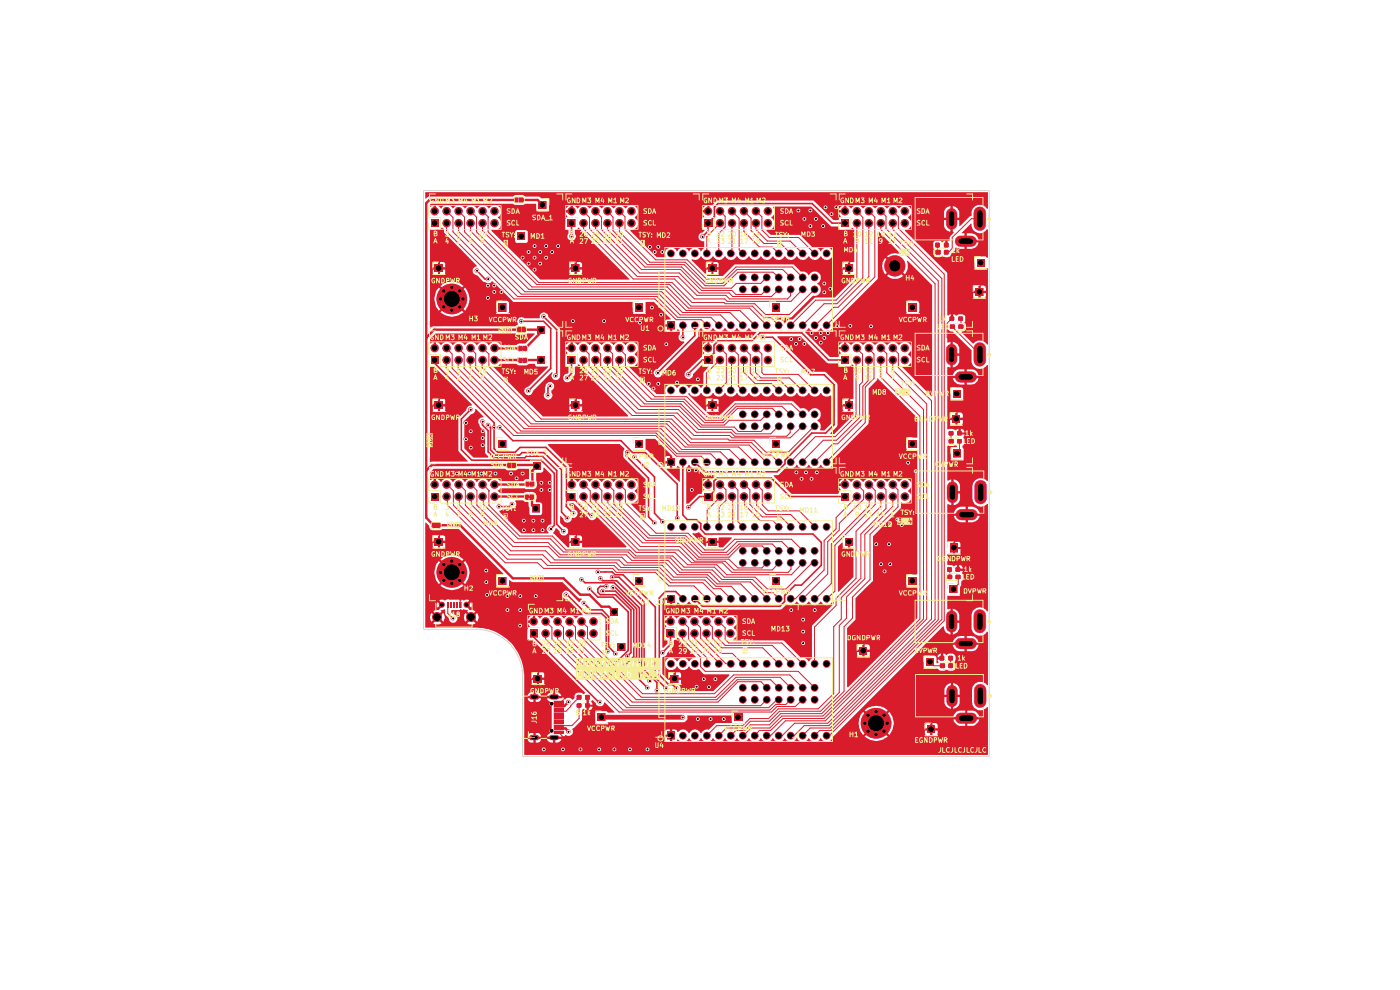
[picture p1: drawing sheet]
<svg xmlns="http://www.w3.org/2000/svg" width="297mm" height="210mm" viewBox="0 0 297 210" stroke-linecap="round" stroke-linejoin="round" font-family="sans-serif">
<path d="M89.9 40.4h119.9v120.1h-98.9v-17a10 10 0 0 0-10-10h-11z" fill="none" stroke="#d0d2cd" stroke-width=".21"/>
<path d="M201.2 120.6h.5v.5h-.5z" fill="#b89f99"/>
<path d="M201.2 120.6h.5v.5h-.5z" fill="none" stroke="#b89f99" stroke-width=".51"/>
<path d="M203 120.6h.5v.5h-.5z" fill="#b89f99"/>
<path d="M202.9 120.6h.6v.5h-.6z" fill="none" stroke="#b89f99" stroke-width=".51"/>
<path d="M203 122.2h.6v.4h-.6z" fill="#b89f99"/>
<path d="M202.9 122.2h.6v.4h-.6z" fill="none" stroke="#b89f99" stroke-width=".51"/>
<path d="M201.5 91.7h.6v.5h-.6z" fill="#b89f99"/>
<path d="M201.5 91.7h.5v.4h-.5z" fill="none" stroke="#b89f99" stroke-width=".51"/>
<path d="M203.3 91.7h.5v.5h-.5z" fill="#b89f99"/>
<path d="M203.3 91.7h.5v.4h-.5z" fill="none" stroke="#b89f99" stroke-width=".51"/>
<path d="M201.5 93.4h.6v.4h-.6z" fill="#b89f99"/>
<path d="M201.5 93.4h.6v.4h-.6z" fill="none" stroke="#b89f99" stroke-width=".51"/>
<path d="M203.3 93.4h.5v.4h-.5z" fill="#b89f99"/>
<path d="M203.3 93.4h.5v.4h-.5z" fill="none" stroke="#b89f99" stroke-width=".51"/>
<path d="M201.5 141h.5v.5h-.5z" fill="#b89f99"/>
<path d="M201.4 141h.5v.5h-.5z" fill="none" stroke="#b89f99" stroke-width=".51"/>
<path d="M199.7 141h.6v.5h-.6z" fill="#b89f99"/>
<path d="M199.6 141h.6v.5h-.6z" fill="none" stroke="#b89f99" stroke-width=".51"/>
<path d="M201.3 122.2h.5v.4h-.5z" fill="#b89f99"/>
<path d="M201.2 122.2h.6v.4h-.6z" fill="none" stroke="#b89f99" stroke-width=".51"/>
<path d="M124.4 149.5h.5v.4h-.5z" fill="#b89f99"/>
<path d="M124.4 149.4h.5v.5h-.5z" fill="none" stroke="#b89f99" stroke-width=".51"/>
<path d="M201.5 139.4h.5v.5h-.5z" fill="#b89f99"/>
<path d="M201.4 139.4h.5v.5h-.5z" fill="none" stroke="#b89f99" stroke-width=".51"/>
<path d="M199.6 139.4h.5v.5h-.5z" fill="#b89f99"/>
<path d="M199.6 139.4h.5v.5h-.5z" fill="none" stroke="#b89f99" stroke-width=".51"/>
<path d="M124.4 147.7h.5v.5h-.5z" fill="#b89f99"/>
<path d="M124.4 147.7h.5v.5h-.5z" fill="none" stroke="#b89f99" stroke-width=".51"/>
<path d="M122.6 149.5h.5v.4h-.5z" fill="#b89f99"/>
<path d="M122.6 149.4h.5v.5h-.5z" fill="none" stroke="#b89f99" stroke-width=".51"/>
<g fill="#b89f99">
<path d="M117.6 148.7h1.9v.6h-1.9z"/>
<path d="M117.6 149.5h1.9v.6h-1.9z"/>
<path d="M117.6 150.8h1.9v.3h-1.9z"/>
<path d="M117.6 151.3h1.9v.3h-1.9z"/>
<path d="M117.6 150.3h1.9v.3h-1.9z"/>
<path d="M122.6 147.7h.5v.5h-.5z"/>
</g>
<path d="M122.6 147.7h.5v.5h-.5z" fill="none" stroke="#b89f99" stroke-width=".51"/>
<path d="M203.6 69.1h.6v.5h-.6z" fill="#b89f99"/>
<path d="M203.5 69.1h.6v.4h-.6z" fill="none" stroke="#b89f99" stroke-width=".51"/>
<path d="M201.8 69.1h.6v.5h-.6z" fill="#b89f99"/>
<path d="M201.8 69.1h.6v.4h-.6z" fill="none" stroke="#b89f99" stroke-width=".51"/>
<path d="M198.7 51.8h.5v.5h-.5z" fill="#b89f99"/>
<path d="M198.6 51.7h.5v.5h-.5z" fill="none" stroke="#b89f99" stroke-width=".51"/>
<path d="M200.5 51.8h.5v.5h-.5z" fill="#b89f99"/>
<path d="M200.5 51.7h.5v.5h-.5z" fill="none" stroke="#b89f99" stroke-width=".51"/>
<path d="M198.8 53.3h.5v.5h-.5z" fill="#b89f99"/>
<path d="M198.7 53.3h.6v.5h-.6z" fill="none" stroke="#b89f99" stroke-width=".51"/>
<path d="M200.5 53.3h.5v.5h-.5z" fill="#b89f99"/>
<path d="M200.5 53.3h.5v.5h-.5z" fill="none" stroke="#b89f99" stroke-width=".51"/>
<path d="M203.6 67.4h.5v.5h-.5z" fill="#b89f99"/>
<path d="M203.5 67.4h.5v.4h-.5z" fill="none" stroke="#b89f99" stroke-width=".51"/>
<path d="M201.7 67.4h.5v.5h-.5z" fill="#b89f99"/>
<path d="M201.7 67.4h.5v.4h-.5z" fill="none" stroke="#b89f99" stroke-width=".51"/>
<g fill="#b89f99">
<path d="M94.9 127.7h.4v1.2h-.4z"/>
<path d="M95.5 127.7h.5v1.2h-.5z"/>
<path d="M96.1 127.7h.5v1.2h-.5z"/>
<path d="M96.8 127.7h.4v1.2h-.4z"/>
<path d="M97.5 127.7h.4v1.2h-.4z"/>
<path d="M117.6 151.8h1.9v.3h-1.9z"/>
<path d="M117.6 152.3h1.9v.3h-1.9z"/>
<path d="M117.6 153.3h1.9v.3h-1.9z"/>
<path d="M117.6 155.1h1.9v.6h-1.9z"/>
<path d="M117.6 154.3h1.9v.6h-1.9z"/>
<path d="M117.6 153.8h1.9v.3h-1.9z"/>
<path d="M117.6 152.8h1.9v.3h-1.9z"/>
</g>
<g fill="#e85bff">
<path d="M120.4 46.5h1.7v1.7h-1.7z"/>
<path d="M121.3 56.1h1.7v1.7h-1.7z"/>
<path d="M110.8 69.7h.7v.5h-.7z"/>
<path d="M110.8 69.4h.5v1.1h-.5z"/>
<path d="M109.8 49.3h1.7v1.7h-1.7z"/>
<path d="M114 69.1h1.7v1.7h-1.7z"/>
<path d="M149.4 46.5h1.8v1.7h-1.8z"/>
<path d="M114.3 42.6h1.6v1.7h-1.6z"/>
<path d="M110.3 42.2h.7v.5h-.7z"/>
<path d="M110.3 41.9h.5v1.1h-.5z"/>
<path d="M109.2 42.2h.7v.5h-.7z"/>
<path d="M109.5 41.9h.4v1.1h-.4z"/>
<circle cx="121.3" cy="44.8" r=".89"/>
<circle cx="123.8" cy="47.4" r=".89"/>
<circle cx="123.8" cy="44.8" r=".89"/>
<circle cx="126.4" cy="47.4" r=".89"/>
<circle cx="126.4" cy="44.8" r=".89"/>
<circle cx="128.9" cy="47.4" r=".89"/>
<circle cx="128.9" cy="44.8" r=".89"/>
<circle cx="131.4" cy="44.8" r=".89"/>
<circle cx="134" cy="44.8" r=".89"/>
<circle cx="131.4" cy="47.4" r=".89"/>
<circle cx="134" cy="47.4" r=".89"/>
<circle cx="111.3" cy="70.2" r=".38"/>
<circle cx="111.3" cy="69.7" r=".38"/>
<circle cx="150.2" cy="44.8" r=".89"/>
<circle cx="152.8" cy="47.4" r=".89"/>
<circle cx="152.8" cy="44.8" r=".89"/>
<circle cx="155.3" cy="47.4" r=".89"/>
<circle cx="152.5" cy="69" r=".8"/>
<circle cx="155.1" cy="69" r=".8"/>
<circle cx="155.1" cy="53.8" r=".8"/>
<circle cx="152.5" cy="53.8" r=".8"/>
<circle cx="150" cy="53.8" r=".8"/>
<circle cx="147.4" cy="53.8" r=".8"/>
<circle cx="144.9" cy="53.8" r=".8"/>
<circle cx="142.4" cy="53.8" r=".8"/>
<circle cx="110.8" cy="42.7" r=".38"/>
<circle cx="110.8" cy="42.2" r=".38"/>
<circle cx="109.5" cy="42.7" r=".38"/>
<circle cx="109.5" cy="42.2" r=".38"/>
</g>
<path d="M109.9 41.9h.4v1.1h-.4z" fill="none" stroke="#e85bff" stroke-width=".21"/>
<path d="M109.9 41.9h.4v1.1h-.4z" fill="#e85bff"/>
<path d="M110.4 69.4h.4v1.1h-.4z" fill="none" stroke="#e85bff" stroke-width=".21"/>
<g fill="#e85bff">
<path d="M110.4 69.4h.4v1.1h-.4z"/>
<path d="M111 73.7h.8v.5h-.8z"/>
<path d="M111 73.4h.5v1.1h-.5z"/>
<path d="M109.9 73.7h.8v.5h-.8z"/>
<path d="M110.2 73.4h.5v1.1h-.5z"/>
<circle cx="111.5" cy="74.2" r=".38"/>
<circle cx="111.5" cy="73.7" r=".38"/>
<circle cx="110.2" cy="74.2" r=".38"/>
<circle cx="110.2" cy="73.7" r=".38"/>
</g>
<path d="M110.7 73.4h.3v1.1h-.3z" fill="none" stroke="#e85bff" stroke-width=".21"/>
<g fill="#e85bff">
<path d="M110.7 73.4h.3v1.1h-.3z"/>
<path d="M111 76.2h.8v.5h-.8z"/>
<path d="M111 75.9h.5v1.1h-.5z"/>
<path d="M114 75.6h1.7v1.7h-1.7z"/>
<path d="M120.4 75.6h1.7v1.7h-1.7z"/>
<path d="M121.3 85.1h1.7v1.7h-1.7z"/>
<path d="M91.4 75.6h1.7v1.7h-1.7z"/>
<path d="M92.2 85.1h1.8v1.7h-1.8z"/>
<path d="M108.7 98.5h.8v.5h-.8z"/>
<path d="M108.7 98.2h.5v1.1h-.5z"/>
<path d="M107.6 98.5h.8v.5h-.8z"/>
<path d="M107.9 98.2h.5v1.1h-.5z"/>
<circle cx="111.5" cy="76.7" r=".38"/>
<circle cx="111.5" cy="76.2" r=".38"/>
<circle cx="121.3" cy="73.9" r=".89"/>
<circle cx="123.8" cy="76.4" r=".89"/>
<circle cx="123.8" cy="73.9" r=".89"/>
<circle cx="126.4" cy="76.4" r=".89"/>
<circle cx="126.4" cy="73.9" r=".89"/>
<circle cx="128.9" cy="76.4" r=".89"/>
<circle cx="128.9" cy="73.9" r=".89"/>
<circle cx="131.4" cy="76.4" r=".89"/>
<circle cx="131.4" cy="73.9" r=".89"/>
<circle cx="134" cy="76.4" r=".89"/>
<circle cx="134" cy="73.9" r=".89"/>
<circle cx="94.8" cy="76.4" r=".89"/>
<circle cx="97.3" cy="76.4" r=".89"/>
<circle cx="99.9" cy="76.4" r=".89"/>
<circle cx="99.9" cy="73.9" r=".89"/>
<circle cx="102.4" cy="76.4" r=".89"/>
<circle cx="102.4" cy="73.9" r=".89"/>
<circle cx="109.2" cy="99" r=".38"/>
<circle cx="109.2" cy="98.5" r=".38"/>
<circle cx="107.9" cy="99" r=".38"/>
<circle cx="107.9" cy="98.5" r=".38"/>
</g>
<path d="M108.4 98.2h.3v1.1h-.3z" fill="none" stroke="#e85bff" stroke-width=".21"/>
<g fill="#e85bff">
<path d="M108.4 98.2h.3v1.1h-.3z"/>
<path d="M105.8 93.3h1.7v1.7h-1.7z"/>
<path d="M109.9 76.2h.8v.5h-.8z"/>
<path d="M110.2 75.9h.5v1.1h-.5z"/>
<circle cx="104.9" cy="76.4" r=".89"/>
<circle cx="104.9" cy="73.9" r=".89"/>
<circle cx="110.2" cy="76.7" r=".38"/>
<circle cx="110.2" cy="76.2" r=".38"/>
</g>
<path d="M110.7 75.9h.3v1.1h-.3z" fill="none" stroke="#e85bff" stroke-width=".21"/>
<g fill="#e85bff">
<path d="M110.7 75.9h.3v1.1h-.3z"/>
<path d="M120.4 104.5h1.7v1.7h-1.7z"/>
<path d="M113.1 98.1h1.7v1.7h-1.7z"/>
<path d="M112.8 107.1h1.7v1.7h-1.7z"/>
<path d="M121.3 114.1h1.7v1.7h-1.7z"/>
<path d="M134.7 93.3h1.7v1.7h-1.7z"/>
<path d="M141.6 97.2h1.5v1.6h-1.5z"/>
<path d="M163.8 93.3h1.7v1.7h-1.7z"/>
<path d="M150.2 85.1h1.8v1.7h-1.8z"/>
<path d="M94.9 127.7h.4v1.2h-.4z"/>
<path d="M95.5 127.7h.5v1.2h-.5z"/>
<path d="M91.4 104.5h1.7v1.7h-1.7z"/>
<path d="M92.2 114.1h1.8v1.7h-1.8z"/>
<path d="M92.7 111.2h.8v.5h-.8z"/>
<path d="M92.7 110.9h.5v1.1h-.5z"/>
<path d="M91.6 111.2h.8v.5h-.8z"/>
<path d="M91.9 110.9h.5v1.1h-.5z"/>
<circle cx="121.3" cy="102.8" r=".89"/>
<circle cx="123.8" cy="105.4" r=".89"/>
<circle cx="123.8" cy="102.8" r=".89"/>
<circle cx="126.4" cy="105.4" r=".89"/>
<circle cx="126.4" cy="102.8" r=".89"/>
<circle cx="128.9" cy="105.4" r=".89"/>
<circle cx="128.9" cy="102.8" r=".89"/>
<circle cx="131.4" cy="105.4" r=".89"/>
<circle cx="131.4" cy="102.8" r=".89"/>
<circle cx="118.3" cy="131.9" r=".89"/>
<circle cx="120.9" cy="134.4" r=".89"/>
<circle cx="120.9" cy="131.9" r=".89"/>
<circle cx="123.4" cy="134.4" r=".89"/>
<circle cx="123.4" cy="131.9" r=".89"/>
<circle cx="125.9" cy="134.4" r=".89"/>
<circle cx="125.9" cy="131.9" r=".89"/>
<circle cx="134" cy="105.4" r=".89"/>
<circle cx="134" cy="102.8" r=".89"/>
<circle cx="144.9" cy="98.1" r=".8"/>
<circle cx="147.4" cy="98.1" r=".8"/>
<circle cx="150" cy="98.1" r=".8"/>
<circle cx="162.7" cy="87.9" r=".8"/>
<circle cx="165.2" cy="87.9" r=".8"/>
<circle cx="167.8" cy="87.9" r=".8"/>
<circle cx="170.3" cy="87.9" r=".8"/>
<circle cx="152.5" cy="98.1" r=".8"/>
<circle cx="155.1" cy="98.1" r=".8"/>
<circle cx="157.6" cy="98.1" r=".8"/>
<circle cx="160.1" cy="98.1" r=".8"/>
<circle cx="162.7" cy="98.1" r=".8"/>
<circle cx="165.2" cy="98.1" r=".8"/>
<circle cx="167.8" cy="98.1" r=".8"/>
<circle cx="170.3" cy="98.1" r=".8"/>
<circle cx="160.4" cy="76.4" r=".89"/>
<circle cx="162.9" cy="76.4" r=".89"/>
<circle cx="170.3" cy="82.8" r=".8"/>
<circle cx="167.8" cy="82.8" r=".8"/>
<circle cx="165.2" cy="82.8" r=".8"/>
<circle cx="155.1" cy="82.8" r=".8"/>
<circle cx="152.5" cy="82.8" r=".8"/>
<circle cx="150" cy="82.8" r=".8"/>
<circle cx="147.4" cy="82.8" r=".8"/>
<circle cx="144.9" cy="82.8" r=".8"/>
<circle cx="142.4" cy="82.8" r=".8"/>
<circle cx="162.7" cy="82.8" r=".8"/>
<circle cx="160.1" cy="82.8" r=".8"/>
<circle cx="157.6" cy="82.8" r=".8"/>
<circle cx="157.6" cy="87.9" r=".8"/>
<circle cx="160.1" cy="87.9" r=".8"/>
<circle cx="93.5" cy="121.5" r=".47"/>
<circle cx="94.2" cy="119.8" r=".47"/>
<circle cx="94.2" cy="123.1" r=".47"/>
<circle cx="95.9" cy="121.5" r="3.3"/>
<circle cx="98.3" cy="121.5" r=".47"/>
<circle cx="95.9" cy="123.8" r=".47"/>
<circle cx="97.6" cy="119.8" r=".47"/>
<circle cx="97.6" cy="123.1" r=".47"/>
<circle cx="93.8" cy="128.3" r=".64"/>
<circle cx="92.7" cy="130.9" r="1.06"/>
<circle cx="95.9" cy="119.1" r=".47"/>
<circle cx="94.8" cy="105.4" r=".89"/>
<circle cx="97.3" cy="105.4" r=".89"/>
<circle cx="93.2" cy="111.7" r=".38"/>
<circle cx="93.2" cy="111.2" r=".38"/>
<circle cx="91.9" cy="111.7" r=".38"/>
<circle cx="91.9" cy="111.2" r=".38"/>
</g>
<path d="M92.4 110.9h.3v1.1h-.3z" fill="none" stroke="#e85bff" stroke-width=".21"/>
<g fill="#e85bff">
<path d="M92.4 110.9h.3v1.1h-.3z"/>
<path d="M112.6 102.4h.8v.5h-.8z"/>
<path d="M112.6 102.1h.5v1.1h-.5z"/>
<path d="M111.5 102.4h.8v.5h-.8z"/>
<path d="M111.8 102.1h.5v1.1h-.5z"/>
<circle cx="92.2" cy="102.8" r=".89"/>
<circle cx="94.8" cy="102.8" r=".89"/>
<circle cx="97.3" cy="102.8" r=".89"/>
<circle cx="99.9" cy="102.8" r=".89"/>
<circle cx="99.9" cy="105.4" r=".89"/>
<circle cx="102.4" cy="105.4" r=".89"/>
<circle cx="102.4" cy="102.8" r=".89"/>
<circle cx="104.9" cy="105.4" r=".89"/>
<circle cx="104.9" cy="102.8" r=".89"/>
<circle cx="113.1" cy="102.9" r=".38"/>
<circle cx="113.1" cy="102.4" r=".38"/>
<circle cx="111.8" cy="102.9" r=".38"/>
<circle cx="111.8" cy="102.4" r=".38"/>
</g>
<path d="M112.3 102.1h.3v1.1h-.3z" fill="none" stroke="#e85bff" stroke-width=".21"/>
<g fill="#e85bff">
<path d="M112.3 102.1h.3v1.1h-.3z"/>
<path d="M112.5 105.2h.7v.5h-.7z"/>
<path d="M112.5 104.9h.5v1.1h-.5z"/>
<path d="M111.4 105.2h.7v.5h-.7z"/>
<path d="M111.7 104.9h.4v1.1h-.4z"/>
<circle cx="113" cy="105.7" r=".38"/>
<circle cx="113" cy="105.2" r=".38"/>
<circle cx="111.7" cy="105.7" r=".38"/>
<circle cx="111.7" cy="105.2" r=".38"/>
</g>
<path d="M112.1 104.9h.4v1.1h-.4z" fill="none" stroke="#e85bff" stroke-width=".21"/>
<g fill="#e85bff">
<path d="M112.1 104.9h.4v1.1h-.4z"/>
<path d="M112.4 133.6h1.7v1.7h-1.7z"/>
<path d="M113.2 143.1h1.8v1.7h-1.8z"/>
<path d="M96.1 127.7h.5v1.2h-.5z"/>
<path d="M96.8 127.7h.4v1.2h-.4z"/>
<path d="M97.5 127.7h.4v1.2h-.4z"/>
<path d="M105.8 122.4h1.7v1.7h-1.7z"/>
<path d="M122.6 149.5h.5v.4h-.5z"/>
<circle cx="115.8" cy="134.4" r=".89"/>
<circle cx="115.8" cy="131.9" r=".89"/>
<circle cx="118.3" cy="134.4" r=".89"/>
<circle cx="113.2" cy="131.9" r=".89"/>
<circle cx="99" cy="128.3" r=".64"/>
<circle cx="99.9" cy="130.9" r="1.06"/>
</g>
<path d="M122.6 149.4h.5v.5h-.5z" fill="none" stroke="#e85bff" stroke-width=".51"/>
<path d="M124.4 149.5h.5v.4h-.5z" fill="#e85bff"/>
<path d="M124.4 149.4h.5v.5h-.5z" fill="none" stroke="#e85bff" stroke-width=".51"/>
<path d="M117.6 148.7h1.9v.6h-1.9z" fill="#e85bff"/>
<path d="M117.5 148.7h2v.6h-2z" fill="none" stroke="#e85bff" stroke-width=".21"/>
<path d="M117.6 149.5h1.9v.6h-1.9z" fill="#e85bff"/>
<path d="M117.5 149.4h2v.6h-2z" fill="none" stroke="#e85bff" stroke-width=".21"/>
<path d="M124.4 147.7h.5v.5h-.5z" fill="#e85bff"/>
<path d="M124.4 147.7h.5v.5h-.5z" fill="none" stroke="#e85bff" stroke-width=".51"/>
<path d="M122.6 147.7h.5v.5h-.5z" fill="#e85bff"/>
<path d="M122.6 147.7h.5v.5h-.5z" fill="none" stroke="#e85bff" stroke-width=".51"/>
<g fill="#e85bff">
<path d="M117.6 150.8h1.9v.3h-1.9z"/>
<circle cx="117" cy="149.3" r=".38"/>
</g>
<path d="M117.5 150.8h2v.2h-2z" fill="none" stroke="#e85bff" stroke-width=".21"/>
<path d="M117.6 151.8h1.9v.3h-1.9z" fill="#e85bff"/>
<path d="M117.5 151.7h2v.4h-2z" fill="none" stroke="#e85bff" stroke-width=".21"/>
<path d="M117.6 152.3h1.9v.3h-1.9z" fill="#e85bff"/>
<path d="M117.5 152.2h2v.4h-2z" fill="none" stroke="#e85bff" stroke-width=".21"/>
<path d="M117.6 151.3h1.9v.3h-1.9z" fill="#e85bff"/>
<path d="M117.5 151.2h2v.4h-2z" fill="none" stroke="#e85bff" stroke-width=".21"/>
<path d="M117.6 150.3h1.9v.3h-1.9z" fill="#e85bff"/>
<path d="M117.5 150.3h2v.2h-2z" fill="none" stroke="#e85bff" stroke-width=".21"/>
<path d="M117 147.8h1.1" fill="none" stroke="#e85bff" stroke-width="1.2"/>
<path d="M112.7 147.6h1.3v.5h-1.3z" fill="#e85bff"/>
<path d="M112.7 147.6h1.3v.5h-1.3z" fill="none" stroke="#e85bff" stroke-width=".21"/>
<path d="M112.7 147.6h1.3v.5h-1.3z" fill="none" stroke="#e85bff" stroke-width=".68"/>
<g fill="#e85bff">
<path d="M117.6 153.3h1.9v.3h-1.9z"/>
<circle cx="117" cy="155.1" r=".38"/>
</g>
<path d="M117.5 153.2h2v.4h-2z" fill="none" stroke="#e85bff" stroke-width=".21"/>
<path d="M117.6 155.1h1.9v.6h-1.9z" fill="#e85bff"/>
<path d="M117.5 155h2v.6h-2z" fill="none" stroke="#e85bff" stroke-width=".21"/>
<path d="M117.6 154.3h1.9v.6h-1.9z" fill="#e85bff"/>
<path d="M117.5 154.3h2v.6h-2z" fill="none" stroke="#e85bff" stroke-width=".21"/>
<path d="M117.6 153.8h1.9v.3h-1.9z" fill="#e85bff"/>
<path d="M117.5 153.8h2v.3h-2z" fill="none" stroke="#e85bff" stroke-width=".21"/>
<path d="M117.6 152.8h1.9v.3h-1.9z" fill="#e85bff"/>
<path d="M117.5 152.7h2v.4h-2z" fill="none" stroke="#e85bff" stroke-width=".21"/>
<path d="M117 156.5h1.1" fill="none" stroke="#e85bff" stroke-width="1.2"/>
<path d="M112.7 156.2h1.3v.6h-1.3z" fill="#e85bff"/>
<path d="M112.7 156.2h1.3v.5h-1.3z" fill="none" stroke="#e85bff" stroke-width=".21"/>
<path d="M112.7 156.2h1.3v.5h-1.3z" fill="none" stroke="#e85bff" stroke-width=".68"/>
<g fill="#e85bff">
<path d="M109.7 69.7h.7v.5h-.7z"/>
<path d="M109.9 69.4h.5v1.1h-.5z"/>
<path d="M105.8 64.3h1.7v1.8h-1.7z"/>
<path d="M92.2 56.1h1.8v1.7h-1.8z"/>
<path d="M91.4 46.5h1.7v1.7h-1.7z"/>
<path d="M150.2 56.1h1.8v1.7h-1.8z"/>
<path d="M134.7 64.3h1.7v1.8h-1.7z"/>
<path d="M141.6 68.3h1.5v1.6h-1.5z"/>
<path d="M201.2 120.6h.5v.5h-.5z"/>
<circle cx="109.9" cy="70.2" r=".38"/>
<circle cx="109.9" cy="69.7" r=".38"/>
<circle cx="95.9" cy="65.8" r=".47"/>
<circle cx="97.6" cy="61.8" r=".47"/>
<circle cx="97.6" cy="65.1" r=".47"/>
<circle cx="93.5" cy="63.5" r=".47"/>
<circle cx="94.2" cy="61.8" r=".47"/>
<circle cx="95.9" cy="61" r=".47"/>
<circle cx="95.9" cy="63.5" r="3.3"/>
<circle cx="98.3" cy="63.5" r=".47"/>
<circle cx="94.2" cy="65.1" r=".47"/>
<circle cx="92.2" cy="73.9" r=".89"/>
<circle cx="94.8" cy="73.9" r=".89"/>
<circle cx="97.3" cy="73.9" r=".89"/>
<circle cx="92.2" cy="44.8" r=".89"/>
<circle cx="94.8" cy="47.4" r=".89"/>
<circle cx="94.8" cy="44.8" r=".89"/>
<circle cx="97.3" cy="47.4" r=".89"/>
<circle cx="97.3" cy="44.8" r=".89"/>
<circle cx="99.9" cy="47.4" r=".89"/>
<circle cx="99.9" cy="44.8" r=".89"/>
<circle cx="102.4" cy="47.4" r=".89"/>
<circle cx="102.4" cy="44.8" r=".89"/>
<circle cx="104.9" cy="47.4" r=".89"/>
<circle cx="104.9" cy="44.8" r=".89"/>
<circle cx="155.3" cy="44.8" r=".89"/>
<circle cx="157.9" cy="47.4" r=".89"/>
<circle cx="157.9" cy="44.8" r=".89"/>
<circle cx="160.4" cy="44.8" r=".89"/>
<circle cx="162.9" cy="44.8" r=".89"/>
<circle cx="160.4" cy="47.4" r=".89"/>
<circle cx="162.7" cy="53.8" r=".8"/>
<circle cx="160.1" cy="53.8" r=".8"/>
<circle cx="157.6" cy="53.8" r=".8"/>
<circle cx="144.9" cy="69" r=".8"/>
<circle cx="147.4" cy="69" r=".8"/>
<circle cx="150" cy="69" r=".8"/>
<circle cx="162.9" cy="47.4" r=".89"/>
<circle cx="170.3" cy="53.8" r=".8"/>
<circle cx="167.8" cy="53.8" r=".8"/>
<circle cx="165.2" cy="53.8" r=".8"/>
<circle cx="165.2" cy="58.9" r=".8"/>
<circle cx="167.8" cy="58.9" r=".8"/>
<circle cx="170.3" cy="58.9" r=".8"/>
<circle cx="157.6" cy="58.9" r=".8"/>
<circle cx="160.1" cy="58.9" r=".8"/>
<circle cx="162.7" cy="58.9" r=".8"/>
<circle cx="162.7" cy="61.4" r=".8"/>
<circle cx="160.1" cy="61.4" r=".8"/>
</g>
<path d="M201.2 120.6h.5v.5h-.5z" fill="none" stroke="#e85bff" stroke-width=".51"/>
<path d="M203 120.6h.5v.5h-.5z" fill="#e85bff"/>
<path d="M202.9 120.6h.6v.5h-.6z" fill="none" stroke="#e85bff" stroke-width=".51"/>
<g fill="#e85bff">
<path d="M201.5 115.4h1.7v1.7h-1.7z"/>
<path d="M202.1 88h1.6v1.7h-1.6z"/>
<path d="M201.5 91.7h.6v.5h-.6z"/>
<circle cx="192" cy="105.4" r=".89"/>
</g>
<path d="M201.5 91.7h.5v.4h-.5z" fill="none" stroke="#e85bff" stroke-width=".51"/>
<path d="M203.3 91.7h.5v.5h-.5z" fill="#e85bff"/>
<path d="M203.3 91.7h.5v.4h-.5z" fill="none" stroke="#e85bff" stroke-width=".51"/>
<path d="M201.5 93.4h.6v.4h-.6z" fill="#e85bff"/>
<path d="M201.5 93.4h.6v.4h-.6z" fill="none" stroke="#e85bff" stroke-width=".51"/>
<path d="M203.3 93.4h.5v.4h-.5z" fill="#e85bff"/>
<path d="M203.3 93.4h.5v.4h-.5z" fill="none" stroke="#e85bff" stroke-width=".51"/>
<g fill="#e85bff">
<path d="M179.3 85.1h1.7v1.7h-1.7z"/>
<path d="M178.4 104.5h1.7v1.7h-1.7z"/>
<path d="M192.7 93.3h1.8v1.7h-1.8z"/>
<circle cx="179.3" cy="102.8" r=".89"/>
<circle cx="181.8" cy="102.8" r=".89"/>
<circle cx="184.4" cy="102.8" r=".89"/>
<circle cx="186.9" cy="102.8" r=".89"/>
<circle cx="175.4" cy="98.1" r=".8"/>
<circle cx="175.4" cy="82.8" r=".8"/>
<circle cx="172.8" cy="82.8" r=".8"/>
<circle cx="172.8" cy="87.9" r=".8"/>
<circle cx="172.8" cy="90.5" r=".8"/>
<circle cx="172.8" cy="98.1" r=".8"/>
<circle cx="175.4" cy="111.8" r=".8"/>
<circle cx="172.8" cy="111.8" r=".8"/>
<circle cx="172.8" cy="116.9" r=".8"/>
<circle cx="172.8" cy="119.4" r=".8"/>
<circle cx="189.4" cy="102.8" r=".89"/>
<circle cx="192" cy="102.8" r=".89"/>
</g>
<path d="M208 103.1v2.6" fill="none" stroke="#e85bff" stroke-width="2.7"/>
<path d="M202.1 103.3v2.2M203.9 109.2h2.3" fill="none" stroke="#e85bff" stroke-width="2.5"/>
<g fill="#e85bff">
<path d="M202.2 95.4h1.7v1.7h-1.7z"/>
<path d="M179.3 114.1h1.7v1.7h-1.7z"/>
<path d="M163.8 64.3h1.7v1.8h-1.7z"/>
<path d="M149.4 75.6h1.8v1.7h-1.8z"/>
<path d="M198.7 51.8h.5v.5h-.5z"/>
<circle cx="181.8" cy="105.4" r=".89"/>
<circle cx="184.4" cy="105.4" r=".89"/>
<circle cx="186.9" cy="105.4" r=".89"/>
<circle cx="189.4" cy="105.4" r=".89"/>
<circle cx="157.6" cy="69" r=".8"/>
<circle cx="160.1" cy="69" r=".8"/>
<circle cx="162.7" cy="69" r=".8"/>
<circle cx="157.6" cy="61.4" r=".8"/>
<circle cx="165.2" cy="69" r=".8"/>
<circle cx="167.8" cy="69" r=".8"/>
<circle cx="170.3" cy="69" r=".8"/>
<circle cx="170.3" cy="61.4" r=".8"/>
<circle cx="167.8" cy="61.4" r=".8"/>
<circle cx="165.2" cy="61.4" r=".8"/>
<circle cx="150.2" cy="73.9" r=".89"/>
<circle cx="152.8" cy="76.4" r=".89"/>
<circle cx="152.8" cy="73.9" r=".89"/>
<circle cx="155.3" cy="76.4" r=".89"/>
<circle cx="155.3" cy="73.9" r=".89"/>
<circle cx="157.9" cy="76.4" r=".89"/>
<circle cx="157.9" cy="73.9" r=".89"/>
<circle cx="160.4" cy="73.9" r=".89"/>
<circle cx="162.9" cy="73.9" r=".89"/>
<circle cx="189.4" cy="73.9" r=".89"/>
<circle cx="192" cy="76.4" r=".89"/>
<circle cx="192" cy="73.9" r=".89"/>
</g>
<path d="M198.6 51.7h.5v.5h-.5z" fill="none" stroke="#e85bff" stroke-width=".51"/>
<path d="M198.8 53.3h.5v.5h-.5z" fill="#e85bff"/>
<path d="M198.7 53.3h.6v.5h-.6z" fill="none" stroke="#e85bff" stroke-width=".51"/>
<g fill="#e85bff">
<path d="M192.7 64.3h1.8v1.8h-1.8z"/>
<path d="M179.3 56.1h1.7v1.7h-1.7z"/>
<path d="M178.4 46.5h1.7v1.7h-1.7z"/>
<path d="M150.2 114.1h1.8v1.7h-1.8z"/>
<path d="M149.4 104.5h1.8v1.7h-1.8z"/>
<path d="M178.4 75.6h1.7v1.7h-1.7z"/>
<path d="M207 61.1h1.7v1.7h-1.7z"/>
<path d="M203.6 69.1h.6v.5h-.6z"/>
<circle cx="189.9" cy="56.4" r="2.24"/>
<circle cx="172.8" cy="69" r=".8"/>
<circle cx="175.4" cy="69" r=".8"/>
<circle cx="172.8" cy="53.8" r=".8"/>
<circle cx="172.8" cy="58.9" r=".8"/>
<circle cx="172.8" cy="61.4" r=".8"/>
<circle cx="175.4" cy="53.8" r=".8"/>
<circle cx="184.4" cy="73.9" r=".89"/>
<circle cx="186.9" cy="76.4" r=".89"/>
<circle cx="186.9" cy="73.9" r=".89"/>
<circle cx="189.4" cy="76.4" r=".89"/>
<circle cx="179.3" cy="44.8" r=".89"/>
<circle cx="181.8" cy="47.4" r=".89"/>
<circle cx="181.8" cy="44.8" r=".89"/>
<circle cx="184.4" cy="47.4" r=".89"/>
<circle cx="184.4" cy="44.8" r=".89"/>
<circle cx="186.9" cy="47.4" r=".89"/>
<circle cx="186.9" cy="44.8" r=".89"/>
<circle cx="189.4" cy="47.4" r=".89"/>
<circle cx="189.4" cy="44.8" r=".89"/>
<circle cx="192" cy="47.4" r=".89"/>
<circle cx="192" cy="44.8" r=".89"/>
<circle cx="170.3" cy="90.5" r=".8"/>
<circle cx="167.8" cy="90.5" r=".8"/>
<circle cx="165.2" cy="90.5" r=".8"/>
<circle cx="162.7" cy="90.5" r=".8"/>
<circle cx="160.1" cy="90.5" r=".8"/>
<circle cx="157.6" cy="90.5" r=".8"/>
<circle cx="170.3" cy="111.8" r=".8"/>
<circle cx="167.8" cy="111.8" r=".8"/>
<circle cx="165.2" cy="111.8" r=".8"/>
<circle cx="167.8" cy="116.9" r=".8"/>
<circle cx="170.3" cy="116.9" r=".8"/>
<circle cx="170.3" cy="119.4" r=".8"/>
<circle cx="167.8" cy="119.4" r=".8"/>
<circle cx="165.2" cy="119.4" r=".8"/>
<circle cx="150" cy="111.8" r=".8"/>
<circle cx="147.4" cy="111.8" r=".8"/>
<circle cx="144.9" cy="111.8" r=".8"/>
<circle cx="142.4" cy="111.8" r=".8"/>
<circle cx="162.7" cy="111.8" r=".8"/>
<circle cx="160.1" cy="111.8" r=".8"/>
<circle cx="160.1" cy="116.9" r=".8"/>
<circle cx="162.7" cy="116.9" r=".8"/>
<circle cx="165.2" cy="116.9" r=".8"/>
<circle cx="162.7" cy="119.4" r=".8"/>
<circle cx="160.1" cy="119.4" r=".8"/>
<circle cx="157.6" cy="119.4" r=".8"/>
<circle cx="157.6" cy="111.8" r=".8"/>
<circle cx="155.1" cy="111.8" r=".8"/>
<circle cx="152.5" cy="111.8" r=".8"/>
<circle cx="157.6" cy="116.9" r=".8"/>
<circle cx="150.2" cy="102.8" r=".89"/>
<circle cx="152.8" cy="105.4" r=".89"/>
<circle cx="152.8" cy="102.8" r=".89"/>
<circle cx="155.3" cy="105.4" r=".89"/>
<circle cx="155.3" cy="102.8" r=".89"/>
<circle cx="157.9" cy="105.4" r=".89"/>
<circle cx="157.9" cy="102.8" r=".89"/>
<circle cx="160.4" cy="105.4" r=".89"/>
<circle cx="160.4" cy="102.8" r=".89"/>
<circle cx="162.9" cy="105.4" r=".89"/>
<circle cx="162.9" cy="102.8" r=".89"/>
<circle cx="179.3" cy="73.9" r=".89"/>
<circle cx="181.8" cy="76.4" r=".89"/>
<circle cx="181.8" cy="73.9" r=".89"/>
<circle cx="184.4" cy="76.4" r=".89"/>
</g>
<path d="M203.5 69.1h.6v.4h-.6z" fill="none" stroke="#e85bff" stroke-width=".51"/>
<path d="M201.8 69.1h.6v.5h-.6z" fill="#e85bff"/>
<path d="M201.8 69.1h.6v.4h-.6z" fill="none" stroke="#e85bff" stroke-width=".51"/>
<path d="M203.6 67.4h.5v.5h-.5z" fill="#e85bff"/>
<path d="M203.5 67.4h.5v.4h-.5z" fill="none" stroke="#e85bff" stroke-width=".51"/>
<path d="M201.7 67.4h.5v.5h-.5z" fill="#e85bff"/>
<path d="M201.7 67.4h.5v.4h-.5z" fill="none" stroke="#e85bff" stroke-width=".51"/>
<path d="M207.2 54.9h1.7v1.7h-1.7z" fill="#e85bff"/>
<path d="M207.9 45.1v2.6" fill="none" stroke="#e85bff" stroke-width="2.7"/>
<path d="M201.9 45.3v2.2M203.7 51.2h2.3" fill="none" stroke="#e85bff" stroke-width="2.5"/>
<path d="M200.5 51.8h.5v.5h-.5z" fill="#e85bff"/>
<path d="M200.5 51.7h.5v.5h-.5z" fill="none" stroke="#e85bff" stroke-width=".51"/>
<path d="M200.5 53.3h.5v.5h-.5z" fill="#e85bff"/>
<path d="M200.5 53.3h.5v.5h-.5z" fill="none" stroke="#e85bff" stroke-width=".51"/>
<path d="M207.9 73.9v2.6" fill="none" stroke="#e85bff" stroke-width="2.7"/>
<path d="M201.9 74.1v2.2M203.7 80h2.3" fill="none" stroke="#e85bff" stroke-width="2.5"/>
<g fill="#e85bff">
<path d="M202.1 82.7h1.7v1.7h-1.7z"/>
<path d="M201.5 141h.5v.5h-.5z"/>
</g>
<path d="M201.4 141h.5v.5h-.5z" fill="none" stroke="#e85bff" stroke-width=".51"/>
<path d="M199.7 141h.6v.5h-.6z" fill="#e85bff"/>
<path d="M199.6 141h.6v.5h-.6z" fill="none" stroke="#e85bff" stroke-width=".51"/>
<path d="M207.9 130.6v2.4" fill="none" stroke="#e85bff" stroke-width="2.7"/>
<path d="M203.7 136.5h2.3" fill="none" stroke="#e85bff" stroke-width="2.5"/>
<path d="M201.5 139.4h.5v.5h-.5z" fill="#e85bff"/>
<path d="M201.4 139.4h.5v.5h-.5z" fill="none" stroke="#e85bff" stroke-width=".51"/>
<path d="M199.6 139.4h.5v.5h-.5z" fill="#e85bff"/>
<path d="M199.6 139.4h.5v.5h-.5z" fill="none" stroke="#e85bff" stroke-width=".51"/>
<path d="M201.3 122.2h.5v.4h-.5z" fill="#e85bff"/>
<path d="M201.2 122.2h.6v.4h-.6z" fill="none" stroke="#e85bff" stroke-width=".51"/>
<path d="M203 122.2h.6v.4h-.6z" fill="#e85bff"/>
<path d="M202.9 122.2h.6v.4h-.6z" fill="none" stroke="#e85bff" stroke-width=".51"/>
<g fill="#e85bff">
<path d="M192.7 122.4h1.8v1.7h-1.8z"/>
<path d="M201.5 124.2h1.7v1.7h-1.7z"/>
</g>
<path d="M201.9 130.7v2.3" fill="none" stroke="#e85bff" stroke-width="2.5"/>
<g fill="#e85bff">
<path d="M196.5 139.6h1.7v1.7h-1.7z"/>
<path d="M196.7 153.9h1.7v1.7h-1.7z"/>
</g>
<path d="M207.9 146.4v2.4" fill="none" stroke="#e85bff" stroke-width="2.7"/>
<path d="M202 146.5v2.3M203.8 152.4h2.3" fill="none" stroke="#e85bff" stroke-width="2.5"/>
<g fill="#e85bff">
<path d="M163.8 122.4h1.7v1.7h-1.7z"/>
<path d="M142.3 143.1h1.7v1.7h-1.7z"/>
<path d="M126.8 151.3h1.7v1.7h-1.7z"/>
<path d="M141.6 155.2h1.5v1.6h-1.5z"/>
<path d="M131 136.4h1.7v1.6h-1.7z"/>
<path d="M129.5 129h1.7v1.7h-1.7z"/>
<path d="M155.7 151.3h1.8v1.7h-1.8z"/>
<path d="M141.4 133.6h1.7v1.7h-1.7z"/>
<path d="M134.7 122.4h1.7v1.7h-1.7z"/>
<path d="M141.6 126.3h1.5v1.6h-1.5z"/>
<path d="M182.3 137.2h1.7v1.7h-1.7z"/>
<circle cx="165.2" cy="127" r=".8"/>
<circle cx="167.8" cy="127" r=".8"/>
<circle cx="170.3" cy="127" r=".8"/>
<circle cx="172.8" cy="127" r=".8"/>
<circle cx="175.4" cy="127" r=".8"/>
<circle cx="184.2" cy="151.8" r=".47"/>
<circle cx="184.2" cy="155.1" r=".47"/>
<circle cx="185.9" cy="151" r=".47"/>
<circle cx="185.9" cy="153.5" r="3.3"/>
<circle cx="185.9" cy="155.8" r=".47"/>
<circle cx="187.6" cy="151.8" r=".47"/>
<circle cx="187.6" cy="155.1" r=".47"/>
<circle cx="188.3" cy="153.5" r=".47"/>
<circle cx="152.4" cy="134.4" r=".89"/>
<circle cx="155" cy="134.4" r=".89"/>
<circle cx="160.1" cy="140.8" r=".8"/>
<circle cx="157.6" cy="140.8" r=".8"/>
<circle cx="155.1" cy="140.8" r=".8"/>
<circle cx="144.9" cy="156.1" r=".8"/>
<circle cx="150" cy="156.1" r=".8"/>
<circle cx="152.5" cy="156.1" r=".8"/>
<circle cx="155.1" cy="156.1" r=".8"/>
<circle cx="157.6" cy="156.1" r=".8"/>
<circle cx="160.1" cy="156.1" r=".8"/>
<circle cx="147.4" cy="156.1" r=".8"/>
<circle cx="157.6" cy="145.9" r=".8"/>
<circle cx="160.1" cy="145.9" r=".8"/>
<circle cx="160.1" cy="148.5" r=".8"/>
<circle cx="157.6" cy="148.5" r=".8"/>
<circle cx="152.5" cy="140.8" r=".8"/>
<circle cx="150" cy="140.8" r=".8"/>
<circle cx="147.4" cy="140.8" r=".8"/>
<circle cx="144.9" cy="140.8" r=".8"/>
<circle cx="142.4" cy="140.8" r=".8"/>
<circle cx="142.3" cy="131.9" r=".89"/>
<circle cx="144.8" cy="134.4" r=".89"/>
<circle cx="144.8" cy="131.9" r=".89"/>
<circle cx="147.4" cy="134.4" r=".89"/>
<circle cx="147.4" cy="131.9" r=".89"/>
<circle cx="149.9" cy="134.4" r=".89"/>
<circle cx="149.9" cy="131.9" r=".89"/>
<circle cx="150" cy="127" r=".8"/>
<circle cx="144.9" cy="127" r=".8"/>
<circle cx="147.4" cy="127" r=".8"/>
<circle cx="152.4" cy="131.9" r=".89"/>
<circle cx="155" cy="131.9" r=".89"/>
<circle cx="152.5" cy="127" r=".8"/>
<circle cx="155.1" cy="127" r=".8"/>
<circle cx="157.6" cy="127" r=".8"/>
<circle cx="160.1" cy="127" r=".8"/>
<circle cx="162.7" cy="156.1" r=".8"/>
<circle cx="165.2" cy="156.1" r=".8"/>
<circle cx="167.8" cy="156.1" r=".8"/>
<circle cx="170.3" cy="156.1" r=".8"/>
<circle cx="172.8" cy="156.1" r=".8"/>
<circle cx="175.4" cy="156.1" r=".8"/>
<circle cx="172.8" cy="145.9" r=".8"/>
<circle cx="172.8" cy="148.5" r=".8"/>
<circle cx="170.3" cy="148.5" r=".8"/>
<circle cx="170.3" cy="140.8" r=".8"/>
<circle cx="162.7" cy="145.9" r=".8"/>
<circle cx="167.8" cy="145.9" r=".8"/>
<circle cx="170.3" cy="145.9" r=".8"/>
<circle cx="162.7" cy="148.5" r=".8"/>
<circle cx="175.4" cy="140.8" r=".8"/>
<circle cx="172.8" cy="140.8" r=".8"/>
<circle cx="165.2" cy="145.9" r=".8"/>
<circle cx="167.8" cy="148.5" r=".8"/>
<circle cx="165.2" cy="148.5" r=".8"/>
<circle cx="183.5" cy="153.5" r=".47"/>
<circle cx="167.8" cy="140.8" r=".8"/>
<circle cx="165.2" cy="140.8" r=".8"/>
<circle cx="162.7" cy="140.8" r=".8"/>
<circle cx="162.7" cy="127" r=".8"/>
</g>
<g fill="#d91c2b">
<path d="M90.2 110.9l.9 .6a1.03 1.03 0 0 0 .5 1h1.8l.4-.3h3.5l9.5 9.5-.2 .2h-1.1l-.2 .3v2l.4 .4 2-.1 .3-.3 .1-1.1 .7 .4h10.5l3.3 3.3 .3 .2h.5v.2l-.4 .5h-.2l-1.9-1.8a.91 .91 0 0 0-1.5-.2 .91 .91 0 0 0 .6 1.4h.4l3.2 3.2-.1 .1a1.66 1.66 0 0 0-1.3 .8l-.2-.1a1.36 1.36 0 0 0-2.2 0l-.2 .1a1.44 1.44 0 0 0-2.3-.3l-.2 .3-.1-.1a1.36 1.36 0 0 0-2.3 0l-.3 .1-.4-.5-.5-.2v.9h-.4v-.9a1.38 1.38 0 0 0-1.1 1.1h.8v.5h-.8l.4 .7-.5 .7 .1 2 .3 .3h.7l11.2 11.1-.4 .4-.5-.4h-.8l-.4 .2-.2 .4v.6l-.4 .4a.99 .99 0 0 0-1.7-.1v-.2l-1.6-.1 .2-.1-.2-.4h.9l-.4-.5-.5-.2h-.4v.7h-.5v-.7a1.13 1.13 0 0 0-1.3 .7h.9l-.2 .2 .2 .3h-.9l.2 .4 .5 .4-.2 .5 .5 .4v4.8l-.5 .4 .2 .6-.6 .4-.1 .2h.9l-.2 .2 .2 .4h-.9l.2 .4 .7 .3h.4v-.7h.5v.7h.4l.7-.3 .2-.4h-.9l.2-.2-.2-.4h1.6l.1-.3a.97 .97 0 0 0 1.3 0 .97 .97 0 0 0 .2-1.3l2.1-1.9v-2.1l.4-.2 .4 .3h.8l.3-.2 .3-.4v-.2h-.8v.8h-.5v-2.7h.5v1.5h.8l-.3-.6 .2-.4 .8 .7v.2a.99 .99 0 0 0 1.6 .2l.3-.6 2 2v.2h-1.3l-.4-.4-2.1 .1-.2 .4v2l.4 .2h1.9l.4-.3h16.2l.6-.7v-.7h9.4v1.6h-3.4l-1.4 1.4a1.23 1.23 0 0 0-1.6 .7l-.3-.1a1.27 1.27 0 0 0-1.1-.7 1.27 1.27 0 0 0-1.1 .8l-.3-.1a1.26 1.26 0 0 0-2.2-.1l-.4-.5-.8-.1v.9h-.5v-.9l-.9 .2-.1 .9h.8v.5h-.8v.8l.3 .2h.7v-.7h.5v.7h.7l.4-.5 .4 .3a1.31 1.31 0 0 0 1.9-.3l.1-.2 .2 .2a1.27 1.27 0 0 0 2.2 .1l.1-.3 .3 .1 .1 .2a1.42 1.42 0 0 0 2.1-.1l.1-.2 .2 .2a1.27 1.27 0 0 0 2.1 .1l.2-.3h.2l.1 .3a1.42 1.42 0 0 0 2.2-.1v-.2l.3 .2a1.27 1.27 0 0 0 2.1 .1l.2-.3h.2l.1 .3a1.42 1.42 0 0 0 2.1-.1l.1-.2 .3 .2a1.27 1.27 0 0 0 2.1 .1l.2-.3h.1l.2 .3a1.42 1.42 0 0 0 2.1-.1l.3-.2 .1 .3a1.42 1.42 0 0 0 2.2-.1v-.2l.3 .2a1.27 1.27 0 0 0 2.1 .1l.2-.3h.2l.1 .3a1.42 1.42 0 0 0 2.1-.1l.1-.2 .3 .2a1.32 1.32 0 0 0 1.3 .5 1.32 1.32 0 0 0 1.1-1l3-3h2.5a4.1 4.1 0 0 0 .9 2.6l1.5-1.5 .4 .3-1.6 1.5 .5 .4a3.8 3.8 0 0 0 4.4-.4l-1.5-1.5 .4-.3 1.5 1.5 .7-1.2 .1-.8h6.7v.6h.9v.5h-.9v.7l.3 .3 .8 .1v-1h.5v1h.7l.4-.4v-.7h-.9v-.5h.9v-.7l-.4-.4h-.7v.9h-.5v-.9h-.7l-.4 .5h-6.7l.1-.6-.2-1.2h14.2v.5h-1.4a1.86 1.86 0 0 0 1.3 1.4h1.3v-1.1h.4v1.1l1.5-.1 .8-.7 .2-.6h-1.3v-.5h1.3l-.1-.4-.6-.8-.5-.2h-1.3v1.1h-.4v-1.1h-1.3l-.5 .2-.4 .4-.3 .4-.1 .4h-12.8l-.7-1.1-1.5 1.5-.4-.3 1.5-1.5a3.7 3.7 0 0 0-4.9 0l1.6 1.5-.4 .3-1.5-1.5-.6 .8-.3 1.5h-2.5l6.9-6.9h13.8v1h1.1v.5h-1.1v1.5l.3 .4 1 .6v-1.3h.5v1.3l.9-.4 .3-.4 .2-.5v-1.2h-1.1v-.5h1.1v-1.2l-.5-1-.7-.3h-.2v1.3h-.5v-1.3a1.6 1.6 0 0 0-1.3 1.5h-13.8l6.8-6.8h2.6v1.9l.2 .3 2.7 .1 .6 .4h.9l.4-.3 .5 .3h.8l.5-.3a1.5 1.5 0 0 0 0-1.5l-.1-.1a1.18 1.18 0 0 0-.2-1.7l-.2-.1a1.71 1.71 0 0 0-1.4 .4l-.6-.4v1l-.2 .1-.1 .2h-.9l.2 .5-.1 .3h-.3l-.1-1.4 1 .1v-.8l-.4 .2-.3 .3v.2h-.3l-.4-.2h-1.9l-.3 .2v.3h-2.6l3.2-3.3h6.8v.5h-1.3l.4 .8 .9 .5h1.2v-1.1h.5v1.1h1.3l.5-.1 .5-.6 .2-.6h-1.3v-.5h1.3a1.96 1.96 0 0 0-2.5-1.4v1.1h-.5v-1.1h-.9a1.87 1.87 0 0 0-1.6 1.4h-5.5l3.4-3.4 .3 .1a1.45 1.45 0 0 0 1.3 1.6v-1.3h.5v1.3l1.1-.5a2.51 2.51 0 0 0 .3-2h-1.1v-.5h1.1v-1.3l-.3-.6-1.1-.6v1.3h-.5v-1.3l-.3 .1h-.3v-2.8l2.5-.1 .2-.3v-1.5l.2-.3v-.9l.4-.5v-.8l-.2-.4 .2-.5h-1l-.3-.4 1.3-.1-.3-.6-.5-.2v.8h-.5v-.8l-.7 .4-.4-.4h-.9v-2.3l1.1 .1v-.9h.5v.9h.9l.2-.4v-.7h-.9v-.5h.9v-.7l-.2-.4h-.9v.9h-.5v-.9h-1.1v-6h2.7v.5h-1.4l.1 .1a1.85 1.85 0 0 0 2.4 1.3v-1.1h.6v1.1h1a1.61 1.61 0 0 0 1.4-1.4h-1.3v-.5h1.3l-.1-.4-.5-.6a2.5 2.5 0 0 0-1.8-.4v1.2h-.6v-1.2h-1a1.92 1.92 0 0 0-1.5 1.4h-1.3v-1.8l.2-.2 .6 .2v-1.2h.5v1.2a1.49 1.49 0 0 0 1.4-1.1v-1.3h-1.1v-.5h1.1v-1.3l-.2-.4-.6-.6-.6-.2v1.3h-.5v-1.3l-.6 .3-.2-.1v-7.3h1.3l.3-.2 .4 .2v.3h-.9l-.4 .4v1.9l.3 .4h2.2l.2-.4v-2l-.2-.2v-.5h.1l.3-.5v-.7l-.3-.5 .3-.6h-1v-.3h-.3v-.2h1.3v-.1a.74 .74 0 0 0-.8-.6v.7h-.5v-.7l-.5 .2a2.12 2.12 0 0 0-1.8-.1v-3.2h.5v.7h1v.5h-1v.9l.4 .2h.7v-.9h.6v.9h.6l.5-.4v-.7h-1v-.5h1v-.7l-.3-.3-.8-.1v.9h-.6v-.9h-.7l-.4 .4h-.5v-5.2h.6v1.9l.3 .3h2.2l.2-.4v-1.9l-.2-.3-2-.1-.5 .5h-.6v-3h2.4v.5h-1.3a1.6 1.6 0 0 0 1.6 1.4h.9v-1.1h.5v1.1l1.3-.1a1.5 1.5 0 0 0 1.2-1.3h-1.3v-.5h1.3l-.4-.8-.3-.4-.5-.1h-1.3v1.1h-.5v-1.1h-1.2l-.9 .5-.4 .8h-1.1v-1.8h.6v-1.2h.5v1.2l.6-.1 .7-.8 .1-1.5h-1.1v-.5h1.1v-1.3a1.75 1.75 0 0 0-1.4-1.2v1.3h-.5v-1.3l-.4 .2-.2-.1v-2.5l.1-.2a1.03 1.03 0 0 0 1 .4l4 4 .1 2.8a1.73 1.73 0 0 0 1.5 1.2 1.73 1.73 0 0 0 1.6-.9l.3 .1v24.5l-.2 .1-.3-.4a1.81 1.81 0 0 0-2.8 1.4l.1 2.9a1.68 1.68 0 0 0 1.2 1.4 1.68 1.68 0 0 0 1.7-.5h.3v22.8l-.3-.1a1.83 1.83 0 0 0-1.8-.7 1.83 1.83 0 0 0-1.4 1.4l.1 3.3a1.78 1.78 0 0 0 1.5 1.2 1.78 1.78 0 0 0 1.7-.8l.2 .1v11.2l-.3-.1a1.8 1.8 0 0 0-1.9-.5 1.8 1.8 0 0 0-1.2 1.6l.1 2.9a1.65 1.65 0 0 0 1.3 1.5 1.73 1.73 0 0 0 1.7-.7l.2-.1 .1 .2-.1 10h-98.3v-3.9h1.6l-.2 .3 .2 .3h-.8l.1 .5 .5 .2h.6v-.7h.5v.7h.5a.74 .74 0 0 0 .6-.7h-.9l.2-.2-.2-.4h.9l-.3-.5-.3-.2h-.5v.7h-.5v-.7l-1 .2-.2 .5h-.8v-8.6h1.6l-.2 .3 .2 .2h-.8l.1 .5 .5 .3h.6v-.7h.5v.7h.5a.74 .74 0 0 0 .6-.8h-.9l.2-.1-.2-.4h.9l-.3-.6-.3-.1h-.5v.7h-.5v-.7l-1 .1-.2 .6h-.8v-4.6h1.6v.7h.9v.5h-.9l.1 1 .3 .1h.7v-.9h.4v.9h.7l.4-.2v-.9h-.8v-.5h.8v-1l-1.1-.1v.9h-.4v-.9h-.8l-.3 .4h-1.6l-.1-.5a9.8 9.8 0 0 0-4.6-7.7 8.9 8.9 0 0 0-5.3-1.7h-11v-2.3h1l.1 .7 .3 .4 .6-.7 .3 .4-.6 .6a1.34 1.34 0 0 0 1.3 .3l.5-.3-.6-.6 .3-.4 .6 .7 .1-.1a1.46 1.46 0 0 0-.1-1.8l-.6 .7-.3-.4 .6-.6-.2-.3 .9-.2v1.1l.8 .8 .1 .5 .4 .4a.94 .94 0 0 0 1.1-.3 .94 .94 0 0 0 0-1.1l-.7-.3-.4-.4 .1-.5h1.7l.2-.2 .2 .2 .4-.2 .9 .2 .1 .1-.2 .2 .6 .6-.3 .4-.6-.7-.1 .2a1.34 1.34 0 0 0 .1 1.7l.6-.7 .3 .4-.6 .6a1.34 1.34 0 0 0 1.3 .3l.5-.3-.6-.6 .3-.4 .6 .7 .2-.4a1.22 1.22 0 0 0-.2-1.5l-.6 .7-.3-.4 .6-.6-.5-.3h-.9l-.5-.8 .4-.3 .5 .6 .2-.7-.2-.5-.5 .6-.2-.3h-.2l.5-.6-.2-.2-.9 .2-.5-.2-.1 .3-.3-.3h-2.9l-.2 .2a1.16 1.16 0 0 0-1.2 0l.6 .6-.4 .1v.3l.4 .2-.6 .8a1.34 1.34 0 0 0-1.3 .3l.6 .6-.3 .4-.6-.7-.3 .3-.1 .5h-1v-2.6h2.5l.1 .7 .6-.6-.6-.6-.1 .5h-2.5v-6.9h2l.3 1.8 .6 .8 1.5-1.5 .4 .3-1.6 1.5 .5 .4a3.8 3.8 0 0 0 4.4-.4l-1.5-1.5 .4-.3 1.5 1.5 .1-.2a3.8 3.8 0 0 0-.1-4.7l-1.5 1.5-.4-.3 1.5-1.5-.2-.2a3.6 3.6 0 0 0-4.7 .2l1.6 1.5-.4 .3-1.5-1.5-.2 .2a2.86 2.86 0 0 0-.7 2.1h-2v-7.2h1.6v.6h.9v.5h-.9v.8l.4 .3h.7v-.9h.4v.9h.8l.3-.3v-.8h-.8v-.5h.8v-.9l-.3-.2h-.8v.9h-.4v-.9h-.7l-.4 .2v.3h-1.6z"/>
<path d="M143 135.8l.4-.1 .3-.4 .5 .3 .1 .4 3.4 3.4-.1 .1a1.64 1.64 0 0 0-1.3 .7h-.2a1.3 1.3 0 0 0-1.2-.7 1.3 1.3 0 0 0-1.2 .7h-.2a1.33 1.33 0 0 0-1.7-.6 1.33 1.33 0 0 0-.6 1.8l.7 .6a1.29 1.29 0 0 0 1.6-.6l.2-.1 .4 .6 .3 .1a1.29 1.29 0 0 0 1.7-.6l.2-.1 .4 .6 .3 .2 1.3-.2 1.1 1.1h5.2l.1 .3-3.4 3.3h-6.9v-.7l-.3-.7 .4-.3v-.7h-1v-.5h1v-.7l-.3-.4h-.8v.9h-.5v-.9l-1 .1-.1 .3v.7h.9v.5h-.9l-1.3-1.2v-3.5l.6-.3a.67 .67 0 0 0 .4-.7l1.4-1.4z"/>
<path d="M164.1 100.9l1.1-.2 1.6-1.6 .5 .2a1.16 1.16 0 0 0 1.6-.7l.3 .1 .3 .4 .4 .2a1.16 1.16 0 0 0 1.6-.7h.2l.3 .5 .4 .2a1.16 1.16 0 0 0 1.6-.7h.2l.5 .6a1.24 1.24 0 0 0 2-.9v-.8l7.5-7.5 .1-7.6 1.7-1.7 .2-.5 8.4 8.4v4.1l-1.9 .1-.5 .5 .1 2 .4 .2h1.8l.1 .2v26l-.2 .2h-1.8l-.4 .4v1.8l.2 .3 .3 .2 1.9 .1v6.4l-14.7 14.7-.2-.1v-8.6h2.1v.7h.9v.5h-.9v.7l.4 .4h.7v-.9h.5v.9h.7l.4-.4v-.7h-.9v-.5h.9v-.7l-.4-.4h-.7v.9h-.5v-.9h-.7l-.4 .4h-2.1v-3.9l1.8-1.8v-4.5l3.7-3.8v-9.4l5.8-5.8 .1-1.3 .2-.1a1.36 1.36 0 0 0 1.6-.1 1.36 1.36 0 0 0 .3-1.5l-.5-.6v-.3a1.38 1.38 0 0 0 .2-2.2 1.38 1.38 0 0 0-2.2 .4l-.4-.4a1.26 1.26 0 0 0-2 .4l-.6-.4a1.26 1.26 0 0 0-2 .4l-.5-.4a1.26 1.26 0 0 0-2 .4l-.5-.4a1.26 1.26 0 0 0-2.1 .4l-1.1-.6v.8h-.5l-.1-.8a1.31 1.31 0 0 0-1 1h1v.5h-1l.4 .9-.3 .3-.1 .4-.1 .1h-9.9z"/>
<path d="M140.5 127.1l.3-.3h1.1v.5h-.8v.8l.3 .3h.7v-.9h.5v.9h.7l.3-.3 .1-.3a1.38 1.38 0 0 0 2.4-.2h.2a1.18 1.18 0 0 0 1.5 .7l1.2 1h16.6l1.3-1.2a1.44 1.44 0 0 0 2-.5h.2a1.3 1.3 0 0 0 1.2 .8 1.3 1.3 0 0 0 1.2-.8h.2a1.3 1.3 0 0 0 1.1 .8 1.3 1.3 0 0 0 1.2-.8h.2a1.34 1.34 0 0 0 1.3 .8 1.34 1.34 0 0 0 1.2-.9l.1 .2v.4l-4.5 4.7v6.9l-.8 .5a1.23 1.23 0 0 0-1.6-.6l-3.7-3.8h-10.6v-.2a1.36 1.36 0 0 0 .6-2l-.5-.4v-.1a1.36 1.36 0 0 0 .2-2.2 1.36 1.36 0 0 0-2.1 .3h-.2a1.55 1.55 0 0 0-1.8-.5l-.7 .5a1.55 1.55 0 0 0-1.9-.5l-.7 .5a1.55 1.55 0 0 0-1.8-.5l-.7 .5a1.55 1.55 0 0 0-1.9-.5l-.6 .5-.5-.5-.5-.2v.9h-.5v-.9a1.38 1.38 0 0 0-1.1 1.1h1v.5h-1l.4 .7v.3h-.1l-.3 .4v1.9l.3 .3 .4 .1v.7l-1 1z"/>
<path d="M177.8 115.9l.8-.8h.2v.8l.2 .3 .9 .1v-.9h.5v.9h.6l.1 .2v5.9l-3.2 3.1h-.1z"/>
<path d="M151.6 114.7h.8l.1-.7h2.7l.1 .2-1.9 1.9h-.9l-.1-.9h-.8z"/>
<path d="M120.9 106.7h.7l3.2 3.2a.95 .95 0 0 0 .9 .4 .95 .95 0 0 0 .8-.6h.2l6.2 6.2-.1 .2h-9.2l-.1-.9h-.9v-.5h.9v-.7l-.4-.4h-.7v.9h-.5v-.9l-.9 .1-.2 .3v.7h.9v.5h-.9v.8l-.4 .1-2.8-2.9h-.3l.6-1.1 .8 .6a.82 .82 0 0 0 .6 .9l.8-.1 .4-.5v-.6a.82 .82 0 0 0-.8-.6l-.9-.8v-1.6l.7 .6a.89 .89 0 0 0 1 .9 .89 .89 0 0 0 .8-1h.6a.9 .9 0 0 0 .6-1 .9 .9 0 0 0-.8-.8l-.9-1z"/>
<path d="M146.9 113.1l.6 .1 .8-.3 .9 .9 .6 .3v.6h.9v.5h-.9v.6l-.2 .1-2.7-2.6z"/>
<path d="M105.6 104l.5-.4h5.3l.1 .2h1.8l.4-.2 .2-.6-.2-2.6 1.1-.1 .3-.2 .2-.2v-.7h.1l1.6 1.5v10.5a.95 .95 0 0 0-.9 .6 .95 .95 0 0 0 .3 1.1l-.1 .3h-5.8l-4.5-4.6v-.3l.5-.2h1.8l.4-.3a.82 .82 0 0 0 .8-.6v-.6l-.2-.3 .1-.2h1.6l.5 .4h.5h.1l.3 2.7 2.4 .1 .2-.4v-1.9l-.4-.5h-.9l.1-1.4a.86 .86 0 0 0-.8-.8h-1.4l-.5 .3h-5.1z"/>
<path d="M116.2 94.3l15.3-.1 1 .9-.3 .8v1l.2 .3 4.5 4.4v8.3h-.1l-3-3.1a1.37 1.37 0 0 0 1.5-.9 1.37 1.37 0 0 0-.6-1.6v-.3a1.35 1.35 0 0 0 .2-2.1 1.35 1.35 0 0 0-2.1 .2l-.1 .1-.4-.4a1.45 1.45 0 0 0-2.1 .4l-.5-.4a1.45 1.45 0 0 0-2.1 .4l-.4-.4a1.45 1.45 0 0 0-2.1 .4l-.4-.4a1.45 1.45 0 0 0-2.1 .4l-.5-.4-.6-.2v.8h-.5v-.8l-.2-.2-.1-2.6z"/>
<path d="M146.1 98.6l1 .8h.8l1.4 1.4h2.4v.2l-.6 .6h-.6v.8h-.4l-.1-.8a1.17 1.17 0 0 0-1 1h.8v.5h-.8l.4 .9-.4 .3-.1 .4-.8 .1-2 2-.4 .1-.1-7.7z"/>
<path d="M91.2 100.2l.8-.8h15.2l.5 .4h1.7l.5-.4h2.3l-.1 2.2h-.6l-.5 .5h-5a1.38 1.38 0 0 0-2.3 .1 1.42 1.42 0 0 0-1.3-.8 1.42 1.42 0 0 0-1.3 .8 1.42 1.42 0 0 0-1.2-.8 1.42 1.42 0 0 0-1.3 .8 1.42 1.42 0 0 0-1.3-.8 1.42 1.42 0 0 0-1.2 .8 1.42 1.42 0 0 0-1.3-.8 1.42 1.42 0 0 0-1.3 .8l-.3-.4-.6-.2-.1 .8h-.5v-.8l-.7 .3z"/>
<path d="M142.1 98.6h.5v.8h.7l.4-.6 .5 .4-.1 3-2.7-2.6v-.2h.7z"/>
<path d="M137 93.1h2l3.6 3.6v.9h-.5v-.9h-.7l-.2 .2-.1 .9h.8v.5h-.8v.6l-.3 .1-3.6-3.6h-.3z"/>
<path d="M91.2 77.8h.9l8 8-.1 .3a1.02 1.02 0 0 0-1.1 .9l-1.7 1.8v6.8l2.1 2.2-8.1 .2v-13h.6v.7h.9v.5h-.9l.1 1 .3 .1h.7v-.9h.4v.9h.7l.4-.3v-.8h-.8v-.5h.8v-1l-1.1-.1v.9h-.4v-.9h-.8l-.3 .4h-.6z"/>
<path d="M100.8 86.8l.2-.1 1.6 1.6v.2a.94 .94 0 0 0-1 .5 .94 .94 0 0 0 .1 1l.2 .6 1 1v4.5l.7 .7-.1 .3h-3l-2-2v-5.8l1.4-1.5 .7-.3z"/>
<path d="M164.9 71.4l5-.1 5.5 5.6 .3 .2h2.2l.1 .4 .3 .3h1.9l.5-.5 .4 .2v7l-.7 .1v.9h-.5v-.9h-.9l-.2 .4v.7h.9v.5h-.9v.7l.1 .3 .3 .1h.7v-.9h.5v.9h.7v.7l-4.1 4.1h-.8l-.1-.2 1.5-1.4 .1-.3-.1-8.9-2.4-2.4h-2.9z"/>
<path d="M146.1 83.4l.2 .1a1.27 1.27 0 0 0 2.2 .2l.1-.3 .3 .1a1.27 1.27 0 0 0 2.1 .2l.2-.3 .2 .1a1.27 1.27 0 0 0 2.1 .2l.2-.3 .3 .1a1.27 1.27 0 0 0 2.1 .2l.1-.3 .3 .1a1.27 1.27 0 0 0 2.1 .2l.2-.3 .2 .1a1.27 1.27 0 0 0 2.2 .2l.1-.3 .3 .1a1.27 1.27 0 0 0 2.1 .2l.2-.3 .2 .1a1.27 1.27 0 0 0 2.1 .2l.2-.3 .3 .1a1.27 1.27 0 0 0 2.1 .2l.1-.3 .3 .1a1.27 1.27 0 0 0 2.1 .2l.2-.3 .2 .1a1.27 1.27 0 0 0 2.2 .2l.1-.3h.2l.3 .5 .5 .2h.7l.4-.2h.2v6l-1.4 1.4h-.8l-.2-.1 .2-1.1-.2-.4-.5-.5v-.1a1.29 1.29 0 0 0 .6-1.7 1.27 1.27 0 0 0-1.1-.8 1.27 1.27 0 0 0-1.2 .7h-.2a1.29 1.29 0 0 0-1.7-.6l-1.8-1.7h-12.1l-3.2 3.1h-2.2l-3.1-3.1h2.4v.7h.9v.5h-.9l.1 1 .3 .1h.7v-.9h.4v.9h.7l.4-.3v-.8h-.8v-.5h.8v-1l-1.1-.1v.9h-.4v-.9h-.8l-.3 .4h-2.4l-1.4-1.4z"/>
<path d="M91.2 48.7h2.1l.4-.4h.1l.4 .3 .1 .8 6.9 7-.1 .1a.93 .93 0 0 0-.8 1 .93 .93 0 0 0 .9 .9l1.5 1.4 .6 .3h.5l.7-.5 4.4 4.4h25.3v2.2l.5 .4h1.8l.4-.2v-2.3l1.8-.1 3.6 3.6-.1 .2h-.8l-.3 .2v.8h.8v.5h-.8v.8l.4 .3h.6v-.8h.5v.8h.6l.3-.2 .3-.4 .4 .4-.2 1.6a1.2 1.2 0 0 0 1.2 .7v.2l-5.6 5.6-.7 .2-.3 .7 .4 .7 .3 .1a1.03 1.03 0 0 0 1.2-.9l7.6-7.6v-1.4l.5-.5 .3 .1a1.27 1.27 0 0 0 1.2 .7 1.27 1.27 0 0 0 1.1-.8l.2 .1a1.27 1.27 0 0 0 1.2 .7 1.27 1.27 0 0 0 1.1-.8l.3 .1a1.27 1.27 0 0 0 1.1 .7 1.27 1.27 0 0 0 1.1-.8l.3 .1a1.27 1.27 0 0 0 1.2 .7 1.27 1.27 0 0 0 1.1-.8l.2 .1a1.47 1.47 0 0 0 1.5 .8l-1.1 1.2h-7.2l-1.1 1-.6-.2v.9h-.4l-.1-.9a1.16 1.16 0 0 0-1 1.1h.8v.5h-.8l.4 .9-.3 .1-.2 .6-3 2.8a.92 .92 0 0 0-.7 1.1 .92 .92 0 0 0 1.1 .7 .92 .92 0 0 0 .7-1l1.8-1.8h.3l.2 .3h1l-1.1 1.3v2.6l-.4 .6-.3-.1a1.27 1.27 0 0 0-1.1-.7 1.27 1.27 0 0 0-1.1 .8l-.3-.1a1.27 1.27 0 0 0-1.2-.7 1.27 1.27 0 0 0-1.1 .8l-.2-.1a1.33 1.33 0 0 0-1.8-.5 1.33 1.33 0 0 0-.5 1.8l-2 .1-5.6-5.7v-.1h.5a1.35 1.35 0 0 0 1.2-1.1 1.35 1.35 0 0 0-.6-1.5l.5-.7a1.37 1.37 0 0 0-.6-1.8 1.37 1.37 0 0 0-1.8 .5l-.2-.1a1.38 1.38 0 0 0-2.3 .1l-.2-.1a1.38 1.38 0 0 0-2.4 .1l-.2-.1a1.38 1.38 0 0 0-2.3 .1l-.2-.1a1.38 1.38 0 0 0-2.4 .1l-1.1-.7v.9h-.5v-.9a1.38 1.38 0 0 0-1.1 1.1h1v.5h-1l.5 .7v.3l-.5 .3v1.9l.3 .4 .4 .1v1.2l-.2 .3h-.3a.99 .99 0 0 0-.3 1.6 .94 .94 0 0 0 1.5-.7l.7-.7v-1.7l.4-.1 .3-.4a.63 .63 0 0 1 .4 .7l10.1 10.1v.2h-18.1l-3.3-3.3h9v.7h.9v.5h-.9v.7l.2 .3 .9 .1v-.9h.5v.9h.7l.4-.4v-.7h-.9v-.5h.9v-.7l-.3-.4h-.8v.9h-.5v-.9h-.9l-.2 .4h-9l-7.1-7.2 .8-.1 .6-.5h3.4l.5 .3h1.7l.5-.3h1.2l.3 .6 2.5-.1v.2l-4.1 4.1-.6 .3-.3 .5 .1 .6 .4 .4h3.7v.5l.8 .5a1.01 1.01 0 0 0 1-1l-.2-.5v-.5a.95 .95 0 0 0 .6-.8 .95 .95 0 0 0-.6-.9 1.08 1.08 0 0 0-1.2 .6l-.2 .5v1.1l-.2 .5h-2.8l.5-.9 3.9-4 .2 .1a.97 .97 0 0 0-.1 1.1 .97 .97 0 0 0 .9 .5h.3l.4-.5 .1-.3-.1-10.2-2.4-2.4-.2-.6-.7-.4-.7 .4-.3 .9h-3.2l-.2-.2a.94 .94 0 0 0-1 .3 .94 .94 0 0 0-.1 1v.2l-.6 .4h-17.4l-.7 .4v-6.3h1l.3 1.8 .6 .8 1.5-1.5 .4 .3-1.6 1.5 .5 .4a3.8 3.8 0 0 0 4.4-.4l-1.5-1.5 .4-.3 1.5 1.5 .7-1.6h5.9v1.9l.2 .3 2.1 .1 .4-.4v-2.1l-.4-.3h-1.9l-.4 .5h-5.8l.1-1a4.3 4.3 0 0 0-.9-2.3l-1.5 1.5-.4-.3 1.5-1.5-.2-.2a3.6 3.6 0 0 0-4.7 .2l1.6 1.5-.4 .3-1.5-1.5-.2 .3a2.86 2.86 0 0 0-.7 2h-1v-7.3h.6v.7h.9v.5h-.9l.1 .9 .3 .2h.7v-.9h.4v.9h.8l.3-.3v-.8h-.8v-.5h.8v-.9l-.3-.2h-.8v.9h-.4v-.9h-.7l-.4 .4h-.6z"/>
<path d="M186.2 49.2l.3-.1 4.5 4.7-.1 .2a2.33 2.33 0 0 0-2.7 .4l1.1 1.1-.4 .3-1.1-1.1a2.54 2.54 0 0 0 0 3.5l1.1-1.2 .4 .4-1.1 1.1a2.7 2.7 0 0 0 3.4 0l-1.1-1.1 .3-.4 1.2 1.2a2.82 2.82 0 0 0 .4-2.9h.2l5.1 5.2v23.6l-6.4-6.3 .1-.1a1.38 1.38 0 0 0 1.8-.6 1.38 1.38 0 0 0-.5-1.9v-.1a1.36 1.36 0 0 0 .2-2.2 1.36 1.36 0 0 0-2.1 .3h-.2a1.37 1.37 0 0 0-2.3-.1l-.2 .1a1.37 1.37 0 0 0-2.4-.1l-.2 .1a1.37 1.37 0 0 0-2.3-.1l-.2 .1a1.37 1.37 0 0 0-2.4-.1l-.1 .1-.5-.5-.5-.2v.9h-.5v-.9a1.38 1.38 0 0 0-1.1 1.1h1v.5h-1l.4 .7v.3l-.4 .3v.2l-1.8 .1-5.3-5.2v-.3l.9-.6a1.3 1.3 0 0 0 1.1 .8 1.3 1.3 0 0 0 1.2-.8h.2a1.3 1.3 0 0 0 1.3 .8 1.3 1.3 0 0 0 1.2-1v-.8l4.4-4.3h11.1v1.8l.5 .5h1.8l.4-.2 .1-.3v-1.8l-.1-.3-.4-.2h-1.8l-.3 .2-.2 .3h-11.1l5.1-5.2z"/>
<path d="M92.4 70.7h17l.4 .3h1.7l.4-.3h1.5v.2l-1.9 2h-1.3l-.6 .3h-3.5l-.1-.3a1.41 1.41 0 0 0-1.9 0l-.3 .3h-.2l-.1-.3a1.41 1.41 0 0 0-1.9 0l-.4 .3h-.2v-.3a1.41 1.41 0 0 0-2 0l-.3 .3h-.2l-.1-.3a1.41 1.41 0 0 0-1.9 0l-.4 .3h-.1l-.1-.3a1.41 1.41 0 0 0-2 0l-.4 .3-.5-.5-.5-.2v.9h-.5v-.9l-.8 .4v-1z"/>
<path d="M90.2 40.8h119.3l.1 3.4-.2 .1-.2-.2a1.74 1.74 0 0 0-1.8-.6 1.74 1.74 0 0 0-1.3 1.3v1l-.4 .1-2 2.1h-.2v-1.3h-1.1v-.5h1.1v-1.3l-.3-.7-.5-.3-.6-.2v1.3h-.5v-1.3l-.6 .2-.4 .3-.3 .7v1.3h1.1v.5h-1.1v1.3a1.49 1.49 0 0 0 1.3 1.1v-1.2h.5v1.2l.2 .3-.8 .9v.8h-.5v.9l-.5-.1v-.8h-.3l-.3 .2-.4-.2h-1.1l-.4 .4v1.1l.2 .2-.2 .3v.9l.4 .5 .9 .1a.72 .72 0 0 1 1.1 0l1.1-.2 .3-.6 .8-.7 .1-.6 1 .3h.9v-1.2h.5v1.2h1a1.74 1.74 0 0 0 1.5-1.4h-1.3v-.5h1.3l-.2-.6a1.85 1.85 0 0 0-2.3-.8v1.2h-.5v-1.2l-.6-.1 1.9-1.9h.2v.5a1.78 1.78 0 0 0 1.4 1.4 1.78 1.78 0 0 0 1.8-.8l.3 .1v5.9h-.3l-.1-.2-2.2 .1-.3 .3v1.9l.4 .4h1.9l.3-.2h.3l-.1 16.2-.7-.6-.6-.2h-.8l-1 .6-2.4-2.3 .1-.3 .7-.2 .1-.4v-.7l-.3-.6 .2-.2-.1-1.3-.5-.2h-.8l-.4 .2-.8-.2v.9h-.5v-.9l-.5 .2-.2-.1v-5.7h5.5v.6h.8v.5h-.8v.9l.3 .2h.8v-.9h.5v.9h.6l.5-.4v-.7h-1v-.5h1l-.1-.9-.4-.2h-.6v.9h-.5v-.9h-.8l-.3 .2v.3h-5.5l-.1-3.3-8.9-8.8v-.2a1.37 1.37 0 0 0 1.3-1 1.37 1.37 0 0 0-.6-1.5v-.3l.1-.1a1.38 1.38 0 0 0 0-2.1 1.38 1.38 0 0 0-2.1 .4 1.43 1.43 0 0 0-2.5 0 1.43 1.43 0 0 0-2.6 0 1.43 1.43 0 0 0-2.5 0 1.36 1.36 0 0 0-1.2-.7 1.36 1.36 0 0 0-1.3 .7l-.8-.6h-.3v.8h-.5v-.8h-.2l-.7 .6-.2 .4h1v.5h-1l.4 .9-.3 .3-.1 .4h-1.1l-4.2-4.2h-20.4l-1.1 1.1h-.6v.8h-.4v-.8h-.4l-.6 .7-.1 .3h.8v.5h-.8l.4 .8-.5 .5v2l.2 .2 .4 .2-.5 .5a.94 .94 0 0 0-.8 .7 .94 .94 0 0 0 .3 .9l.5 .3h.4v1.4l-.6 .7-.3-.2a1.27 1.27 0 0 0-2.1-.1l-.1 .3-.3-.2a1.27 1.27 0 0 0-2.1-.1l-.2 .3-.2-.2a1.29 1.29 0 0 0-1.7-.5 1.29 1.29 0 0 0-.6 1.7v.3h-1.9l-5.6-5.6v-.2a1.38 1.38 0 0 0 1.5-.9 1.38 1.38 0 0 0-.5-1.6v-.3l.1-.1a1.38 1.38 0 0 0 0-2.1 1.38 1.38 0 0 0-2.1 .4 1.43 1.43 0 0 0-2.5 0 1.43 1.43 0 0 0-2.6 0 1.43 1.43 0 0 0-2.5 0 1.4 1.4 0 0 0-2.5 0l-.8-.6h-.3v.8h-.5v-.8h-.2l-.8 .7-.1 .3h1v.5h-1l.5 .7-.5 .6v2l.3 .3 .4 .1v.8a.9 .9 0 0 0 .1 1.2 .9 .9 0 0 0 1.3 0l.2-.6-.2-.6v-.8l.4-.1 .2-.4h.2l.4 .3 .1 .4 10.3 10.2-19 .1-3.2-3.3h9.4v.7h.9v.5h-.9v.7l.4 .4h.7v-.9h.5v.9l.8-.1 .3-.3v-.7h-.9v-.5h.9v-.7l-.4-.4h-.7v.9h-.5v-.9h-.7l-.4 .4h-9.4l-6.8-6.7h4.7v1.9l.2 .3h2.2l.3-.2v-2.2l-.5-.3h-1.8l-.4 .5h-4.7l-.3-.3v-.4l.2 .1a1.46 1.46 0 0 0 1.6-.6 1.42 1.42 0 0 0-.5-1.9l.1-.2a1.54 1.54 0 0 0 .5-1.8 1.43 1.43 0 0 0-2.5 0 1.43 1.43 0 0 0-2.6 0 1.43 1.43 0 0 0-2.5 0 1.43 1.43 0 0 0-2.5 0 1.43 1.43 0 0 0-2.6 0l-.7-.6h-.3v.8h-.5v-.8h-.3l-.4 .3-.1-.5 .2-.2h17.4l.5 .3h1.7l.4-.3h2.3v1.2l.3 .3 2.1 .1 .4-.2v-2.2l-.3-.3h-1.3l-.6-.4h-2.9l-.4-.3h-1.7l-.5 .3h-17.9l-.7 .4z"/>
<path d="M146.8 55a1.42 1.42 0 0 0 1.8-.6l.3 .1a1.27 1.27 0 0 0 1.2 .7 1.27 1.27 0 0 0 1.1-.8l.2 .1a1.27 1.27 0 0 0 1.2 .7 1.27 1.27 0 0 0 1.1-.8l.3 .1a1.27 1.27 0 0 0 1.1 .7 1.27 1.27 0 0 0 1.1-.8l.3 .1a1.27 1.27 0 0 0 1.2 .7 1.27 1.27 0 0 0 1.1-.8l.2 .1a1.27 1.27 0 0 0 1.2 .7 1.27 1.27 0 0 0 1.1-.8l.3 .1a1.27 1.27 0 0 0 1.2 .7 1.27 1.27 0 0 0 1.1-.8l.2 .1a1.27 1.27 0 0 0 1.2 .7 1.27 1.27 0 0 0 1.1-.8l.3 .1a1.27 1.27 0 0 0 1.1 .7 1.27 1.27 0 0 0 1.1-.8l.3 .1a1.27 1.27 0 0 0 1.2 .7 1.27 1.27 0 0 0 1.1-.8l.2 .1a1.27 1.27 0 0 0 1.2 .7 1.27 1.27 0 0 0 1.1-.8l.3 .1a1.29 1.29 0 0 0 1.8 .4 1.29 1.29 0 0 0 .4-1.8 1.27 1.27 0 0 0-2.1-.1l-.2 .3h-.2l-.6-.7-1-.1-2.8-2.7h-6.1l-.9-.8 .1-.3a1.36 1.36 0 0 0 1.6-.8 1.36 1.36 0 0 0-.7-1.7l.1-.2a1.23 1.23 0 0 0 .3-1.9l.2-.3h7.9l4.1 4.2h1.6l.4 .7h2.2l.2-.4 .6 .3v7h-.8v.9h-.5v-.9h-.7l-.4 .4v.7h.9v.5h-.9l.1 .8 .3 .3h.7v-.9h.5v.9h.7l.1 .8-4.1 4-4.3 .1-4.6 4.6h-.8l-1 .7-.3-.5-.5-.2h-.8l-.3-.2 .1-.3h3.3l4.6-4.6a1.3 1.3 0 0 0 1.6-.7 1.3 1.3 0 0 0-.6-1.7l-.1-.1 .5-.5 .2-.5v-.7l-.2-.5a1.36 1.36 0 0 0-2.2 .2l-.2 .2-.3-.5-.6-.3h-.7l-1.5-1.5h-12.5l-2.5 2.4h-3.3v-.2h.8v-.9h.4v.9h.8l.3-.3v-.8h-.8v-.5h.8v-.9l-.3-.2h-.8v.9h-.4v-.9h-.7l-.3 .1-.1 1h.9v.5h-.9v.8h-.2l-2.9-2.8z"/>
</g>
<g fill="none" stroke="#d91c2b" stroke-width=".21">
<path d="M94.7 44.8l1.4 1.3v3.1l13.7 13.7h29.6l4.4 4.4h7l1.7 1.7M94.7 47.3v1.8l14.3 14.3h29.9l4.5 4.4h5.4l1.1 1.2M97.3 47.3v1.8l13.3 13.3M97.3 44.8l1.2 1.3v3.1l12.8 12.7h29.1l4.4 4.4h10.1l2.7 2.7M99.8 47.3v1.7l12.4 12.4h28.9l4.4 4.5h11.5l3.1 3.1M99.8 44.8l1.3 1.3v3.1l11.8 11.7h28.7l4.4 4.5h13l3.6 3.6M102.4 47.3v1.6l11.5 11.5h28.2l4.5 4.5h13l2.4 2.5h1.6l1.6 1.6M102.4 44.8l1.2 1.3-.1 3.1 10.8 10.7h28.3l4.2 4.3h6.8l.2 .2h6.3l2.3 2.3h5.1l5.3-5.3M123.8 44.8l1.2 1.3v2.4l10.2 10.2h8.6l4 4h6.2l.8 .7h12.2l.7-.7v-1.3M123.8 47.3v1.2l10.6 10.7h8.7l4.2 4.2h6.5l.5 .5h13.5l2.5-2.5M126.3 47.3v1.2l9.4 9.4h8.4l4.2 4.2h6.4l.7 .8h8.3l1.5-1.5M126.3 44.8l1.3 1.3v2.6l8.5 8.4h8.3l4.4 4.5h6.5l.8 .9h5.4l1.1-1.1"/>
<path d="M128.9 47.3v1.4l7.9 7.9h7.8l4.5 4.5h6.1l1-1h5.2l1.2-1.3M128.9 44.8l1.1 1.3v2.8l7.3 7.2h7.8l4.5 4.5h4l2.9-2.9h7.5l1.2 1.1M131.4 47.3v1.9l6.4 6.4h7.6l4.5 4.5h3.4l3.1-3h9.6l1.7 1.7M131.4 44.8l1.2 1.2v2.7l6.5 6.4h6.7l4.1 4.1h3.7l2.5-2.6h12l2.2 2.2M152.7 44.8l1.1 1.1v2.3l-1.3 1.3v4.3M152.7 47.3l-2.8 2.9v3.6M155.3 47.3v6.2l-.3 .3M155.3 44.8l1.5 1.5v6.7l.8 .8M157.8 47.3v1.8l3.3 3.3h2.7l1.4 1.4M157.8 44.8l1.5 1.5v2.6l2.7 2.7h3.6l2.1 2.2M160.4 47.3v1.4l2.4 2.4h4.8l2.7 2.7M160.4 44.8l1.2 1.2v2.8l1.6 1.6h6.2l3.4 3.4"/>
<path d="M162.9 44.8l.2 .1M162.9 47.3l.1 .1M181.8 44.8l1.2 1.3v12.8l-5.5 5.5h-2.7l-4.5 4.6M181.8 47.3v11.9l-4.4 4.5h-4.3l-5.4 5.3M184.3 44.8l1.3 1.3v12.7l-10.3 10.2M184.3 47.3v11.4l-6.5 6.5h-.9l-3.9 3.8h-.2M186.9 44.8l1.1 1.1v2.6l11 11.1M186.9 47.3v1.4l11.5 11.5M189.4 47.3v1.4l10.4 10.4M189.4 44.8l1.2 1.2v2.4l9.7 9.8M198.9 52l.1 1.5M201.8 46.4v2.6l-1.1 1.1v1.9"/>
<path d="M207.9 46.4h-1.8l-4.1 4v2.3l-.8 .8h-.5M94.7 73.8l1.2 1.3v3l13.8 13.8M94.7 76.4v1.7l14.3 14.3M97.2 73.8l1.3 1.3v3l12.7 12.8M97.2 76.4v1.7l13.3 13.3M99.7 76.4v1.7l12.4 12.3h28.9l4.4 4.4M99.7 73.8l1.2 1.2v3.1l11.8 11.8h28.8l4.5 4.5M102.3 76.4v1.6l11.4 11.4h28.3l4.5 4.5M102.4 73.8l1.3 1.3v2.6l11.1 11.2M110.7 76.3h.3v.3h-.3zM123.6 73.8l1.4 1.3v2.5l10 10h8.7l4 4.1h7.3l.9 .8M123.6 76.4v1.3"/>
<path d="M126.2 76.4v1.2l9.3 9.3h8.4l4.3 4.2h7l.9 .9M127.4 75.1v2.5M128.9 76.4v1.4l7.8 7.9h7.7l4.5 4.5h4.8l1-1M130 75v2.9M131.2 73.8l1.5 1.5v2.6M131.2 76.4v1.3M139.9 62.4l4.4 4.4h8.5l2.2 2.2M152.7 76.4l-2.8 2.8v3.6M152.7 73.8l1.4 1.3v6.1l-1.6 1.6M155.2 76.4v6.1l-.3 .3M155.2 73.8l1.4 1.5v6.7l.9 .8M157.7 76.4v2.5l2.5 2.5h3.5l1.4 1.4"/>
<path d="M157.7 73.8l1.5 1.5v3.9l1.5 1.5h4.7l2.2 2.1M160.3 73.8l1.3 1.3v3.9l.4 .4h7.3l3.4 3.4M160.3 76.4v2.6l1.2 1.2h6l2.7 2.6M170.3 69h.1M181.6 76.4v11.8l-4.4 4.4h-4.2l-5.4 5.4M181.6 73.8l1.4 1.3v5.9l-.6 .6v7l-4.9 4.8h-2.8l-4.5 4.6M184.1 76.4v4.4l-1.1 1.2v6.8l-5.3 5.3h-1l-4 3.9M184.1 73.8l1.3 1.3v5.2l-1.8 1.8v7.6l-8.3 8.3M186.9 76.4v3.6l8.3 8.3M186.9 73.8l1.2 1.2v4.1l7.8 7.8M189.4 76.4v2.1l7.2 7.2M189.4 73.8l1.2 1.2v3l7 7"/>
<path d="M201.9 67.6l-1 1v2.9l.9 .9v2.8M202.1 69.3l5.8 5.9M203.8 67.6l.1 1.7M136 86.2h8.2l4.5 4.4M137.2 85.2h7.7l4.5 4.5M138.2 84.7h7l4.5 4.5M138.9 84.2h6.8l4.5 4.4M139.1 92.4l4.4 4.4h5.3M139.7 91.4l4.4 4.4M140.2 90.9l4.4 4.4M142.5 88.9l4.2 4.2M142.9 88.1l4.3 4.3"/>
<path d="M143.6 96.3h7.2M167.9 85.7l2.3 2.2M172.7 90.4l-5.5 5.5M182.5 89.3h.1M201.8 92.3v1.3M203.5 93.6v2.1l-.5 .5"/>
</g>
<path d="M109.6 42.4h-18.5l-.7 .7v56.8M110.7 42.4h3.3l1.1 1M104.9 73.8l5.4 .1M104.9 76.4h5.4M110 69.9h-17.9l-1.7 1.7M111.4 76.4h3.4M133.9 76.4h.1M149.8 76.4h.4M96 98.6h11.9" fill="none" stroke="#d91c2b" stroke-width=".51"/>
<g fill="none" stroke="#d91c2b" stroke-width=".34">
<path d="M101.2 57.4l1.7 1.8h.6M121.2 47.3v2.8M179.2 47.3h-2.7l-4.2-4.1h-20l-.7 .7v2.1l-1.4 1.3v1.7l-1.2 1.2M92.2 76.4v.6l12.6 12.7v5.5l.8 .7M110.6 68.2h4.7l1.5 1.5v8.4l-4.7 4.8M115.3 67.1l2.8 2.8v9.6l-.2 .2M121.2 76.4v2.8l-.9 1M144.9 69v2.5M147.4 69v2.2l-7.9 7.9M162 71.5h1.9l8.1 8h2.8l2.2 2.1v8.5l-1.8 1.8h-3l-5.7 5.7M179.2 76.4h-3.4l-5.7-5.8h-8.9l-1.7 1.7h-7.2l-.8 .9v1.7l-1.3 1.2v.3h-1.2l-3 2.8v.2M99.8 86.9l-1.9 2v6.5"/>
<path d="M100.1 97.6h14.7M102.4 89.4v.8l1.1 1.2v4.4l1.3 1.3M103.5 90.2l.6 .5v4.7l1.1 1.1h5l.5-.5M106 90.7l2.8 2.8h22.9l2.5 2.5h2.7M110.3 94.9l-1 1M115.4 96l3.7 3.6M116.7 81.9l-.5 .4v1.5M133.1 95.9l-.3 .3v.5l2.7 2.7"/>
</g>
<path d="M110.7 76.3h.3v.3h-.3z" fill="#d91c2b"/>
<path d="M110.6 62.4h29.3M110.7 73.8h.3v.3h-.3zM126.2 73.8l1.2 1.3M128.7 73.8l1.3 1.2M109 92.4h30.1M109.7 91.9h29.5l4.4 4.4M110.5 91.4h29.2M111.2 90.9h29" fill="none" stroke="#d91c2b" stroke-width=".21"/>
<path d="M110.7 96h4.7" fill="none" stroke="#d91c2b" stroke-width=".34"/>
<path d="M111.1 69.9h3.7v.5l-3.4 3.5M133.9 73.8l.1 .1" fill="none" stroke="#d91c2b" stroke-width=".51"/>
<path d="M110.7 73.8h.3v.3h-.3z" fill="#d91c2b"/>
<path d="M123.6 77.7l10.5 10.4h8.8M127.4 77.6l8.6 8.6M130 77.9l7.2 7.3M131.2 77.7l7 7M132.7 77.9l6.2 6.3M114.8 88.9h27.7M108.8 115.9h7.5M109.1 115.1h7.1l2.7 2.6M109.9 114.3h6.9l2.7 2.8M110.2 113.7h7l2.9 3M112.2 102.6h.4v.2h-.4z" fill="none" stroke="#d91c2b" stroke-width=".21"/>
<path d="M104.8 97.1h6.5l.4-.3h3.4l3 3v11.4l1.4 1.5M105.6 95.9h3.7M110.3 94.9h5.5l4.3 4.2v8.3l1.5 1.5M114.8 97.6l2.8 2.8v11l-.8 .8M119.1 99.6v9l1.2 1.3" fill="none" stroke="#d91c2b" stroke-width=".34"/>
<path d="M109 98.6h4.6l.3 .3-1 .9v2.8M111.7 105.3l.1 .1M111.8 102.6l-.4 .2M112.9 105.4v1.8l.7 .7" fill="none" stroke="#d91c2b" stroke-width=".51"/>
<path d="M112.2 102.6h.4v.2h-.4z" fill="#d91c2b"/>
<path d="M112.1 105.3h.4v.3h-.4z" fill="none" stroke="#d91c2b" stroke-width=".21"/>
<path d="M112.1 105.3h.4v.3h-.4z" fill="#d91c2b"/>
<path d="M96 98.6h-4.4l-1.2 1.2v10l1.5 1.6M93 111.4h4.6l11.2 11.3h10.7l3.6 3.5h1.9l2.6 2.5h1.6l1.1 1.1M104.9 102.8h6.5M104.9 105.3h6.8" fill="none" stroke="#d91c2b" stroke-width=".51"/>
<g fill="none" stroke="#d91c2b" stroke-width=".34">
<path d="M97.9 95.4l2.2 2.2M134.6 96.9l4.3 4.3v7.7l1.6 1.8M135.5 99.4l2.1 2v8.2l1.3 1.3M136.9 96l6.8 6.7v7.2M144.9 98v11.2l.9 1h1.9l1 .9v1.2l.9 1h22.9M166.5 97.6v.8l-1.7 1.7h-15.3l-2.1-2.1M108.6 106.9l-.5 .5h-2.3M121.2 105.3l4.1 4.1h.3M167.6 105.3l-3.9-3.9h-11.6l-.6 .6v2.2l-1.1 1.1h-2l-2.4 2.3M120.1 126.2h.2l4 3.9h3.3l1 1v6.8l.3 .3M123.4 122.9l.7 .7h6.2l5.3 5.3v15.3M123.9 127.9l1.4 1.5h2.5l1.3 1.4v6.4"/>
<path d="M125 124.9l1.8 1.8h3.2l3.3 3.1v8.2M126.8 121.3h3.1l.6 .6h1.7l6.8 6.9v15l2.2 2.2M127.3 122.7l.5 .5h3l5.3 5.2v14.3l1.7 1.7M127.8 125.4h2.8l3.8 3.9M128.6 124.4h-1.3l-.5 .5v.7l.5 .6h3.3l3.3 3.2M129.9 122.4h1.4l5.3 5.3v14.4l2.8 2.7v1.7M130 124.6h.6l4.4 4.5v10.6l-.1 .2M133.9 138.4l-.8 .8M134.4 139.3l-1.8 1.8M142.2 134.4v2.3l-1.7 1.7M144.9 127l-1.6-1.5h-2.2l-1.2 1.3v16.4M166.5 126.3v1.3l-1.1 1h-16.4l-1.6-1.6"/>
</g>
<g fill="none" stroke="#d91c2b" stroke-width=".21">
<path d="M144.1 95.8h8.7l2.2 2.2M144.6 95.3h10.1l2.8 2.7M145.4 94.8h11.3l3.3 3.2M146 94.4h12.9l3.7 3.6M146.5 93.9h12.9l2.6 2.6h1.6l1.5 1.5M146.7 93.1h7.7l.3 .3h5.2l2.6 2.5h4.7M148.8 96.8l1.1 1.2M150.8 96.3l1.7 1.7M162.6 90.4l-1.1 1.1h-4.9l-.8-.9h-7.1M162.6 87.9l-1.2 1.3h-6.7M165.1 87.9l-1.3-1.3h-7.3l-3.1 3.1h-4M165.1 90.4l-1.6 1.6h-7.4"/>
<path d="M167.6 87.9l-1.7-1.7h-9.7l-3 3h-3.5M167.6 90.4v1.4l-.7 .7h-11M167.9 85.7h-11.9l-3 2.9h-2.8M170.2 90.4l-2.6 2.5h-12.3l-.5-.5h-7.6M94.9 102.8l1.3 1.3v3.1l11.4 11.4h7.2l1.4 1.4h14.1l.9 .9h8.2l2.8 2.7h6.9l3.4 3.4M94.9 105.3v1.8l12.3 12.3h6.8l1.3 1.2h14.7l.7 .8h8.3l2.9 2.9h5.3l2.7 2.7M97.4 105.3v1.8l10.6 10.6h7.1l1.7 1.7h13.9l1 1h8.3l2.6 2.6h6.9l1.9 1.9h1.5l2.1 2.1M97.4 102.8l1.3 1.3v3.1l9.7 9.6h7.3l2 2h13.6l1.1 1.1h8.1l2.4 2.5h7l2 2h3.2l2.5 2.6M100 102.8l1.2 1.3v3.1l7.9 7.9M100 105.3v1.7l8.8 8.9M102.5 102.8l1.2 1.3v3.1l6.5 6.5M102.5 105.3v1.6l7.4 7.4"/>
<path d="M103.7 104.1h.1M116.3 115.9l2.3 2.3h13.3l1.2 1.2h8.1l2.5 2.5h6.4l2 2h5l3.1 3.1M118.9 117.7h13.9l1.2 1.2h7.7l2.5 2.5h6.4l2.1 2h6.5M119.5 117.1h13.8l1.2 1.3h7.7l2.5 2.5h6.4l2.1 2h6.5M120.1 116.7h13.5l1.3 1.2h7.8l2.4 2.4h6.5l2.1 2.1h6.5M123.9 105.3v.8l11.1 11.1h8.2l2.7 2.6h6.2l2.1 2.1h13.7M123.9 102.8l1.3 1.3v2.2l10.3 10.4h8.4l2.8 2.7h6.5l2.1 2h11.9l.6-.7v-1.3M126.4 102.8l1.3 1.3v2.5l8.6 8.5h8.1l3.5 3.5h6.7l1.9 1.9h5.1l1.1-1.1M126.4 105.3v1.2l9.4 9.4h8.4l3.1 3.1h6.5l1.9 1.9h8.1l1.5-1.5M128.9 102.8l1.3 1.3v2.8l7.3 7.2h7.7l3.6 3.6h5.6l2.4-2.3h7l1.5 1.4M128.9 105.3v1.4l8.1 7.9h7.7l3.5 3.6h6.5l2.4-2.4h4.6l1 1M131.5 102.8l1.2 1.2v2.7l6.5 6.4h6.8l3.5 3.6h4l2.4-2.3h12"/>
<path d="M131.5 105.3v1.9l6.4 6.4h7.6l3.5 3.6h5.1l2.3-2.3h9.5l1.9 1.9M152.9 105.3l-2.9 2.9v3.6M152.9 102.8l1.1 1.1v2.3l-1.4 1.3v4.3M155.4 102.8l1.1 1.2v6.7l1.1 1.1M155.4 105.3v6.2l-.3 .3M158 102.8l1.1 1.1v3.1l2.6 2.6h4l2.1 2.2M158 105.3v1.8l3.2 3.3h2.7l1.4 1.4M160.5 105.3v1.9l2 1.9h5.2M160.5 102.8l1.2 1.2v3.1l1.3 1.3h6.6M94.8 121.4h1M95 128.3v1.8l1.1 1M97.6 126.9v1.4"/>
<path d="M124.6 133v2.4"/>
</g>
<circle cx="141.2" cy="146" r=".17" fill="#d91c2b"/>
<g fill="none" stroke="#d91c2b" stroke-width=".21">
<path d="M199 59.6v71.9l-22.9 22.9h-4.2l-1.6 1.6M199.8 59.1v72.3l-23.4 23.5h-2.5l-1.1 1.1M200.3 58.2v73.5l-24.4 24.3h-.6M198.4 60.2v71.2l-22.6 22.5h-5.2l-2.1 2.1h-.8M170.2 98h.1M195.2 88.3v43l-20.6 20.6h-8.7l-2.6 2.5h-4l-1.6 1.6h-.1M195.9 86.9v44.4l-21.1 21.1h-8.7l-2.6 2.5h-2.4l-1 1.1M196.6 85.7v45.6l-21.5 21.6h-8.5l-3.1 3.1h-.9M197.6 85v46.3l-22 22.1h-7l-2.7 2.6h-.7M167.7 109.1l2.6 2.7M167.9 114.4l2.4 2.4M169.6 108.4l3.3 3.4"/>
<path d="M170.3 119.4l-2.4 2.5M172.9 119.4h-.6l-5.6 5.6h-3.9l-2.6-2.6M181.8 105.3l-4.4 4.5v2.4l-2.6 2.4v6.3l-6.1 6.1h-.9M181.9 102.8l1.3 1.3v1.8l-5.1 5.1v1.4l-2.5 2.5v6.8l-5.3 5.3M184.4 105.3v2l-8 8.1v8.4l-3.3 3.2h-.2M184.4 102.8l1.3 1.3v2.9l-8.6 8.7v9.7l-1.7 1.6M186.9 102.8l1.1 1.1v4l-5.4 5.4v9.4l-4.1 4v4.6l-1.6 1.6v14.2l-3.3 3.3h-8.5l-2 2h-4l-1.5 1.5h-5.5l-2.2 2.1M186.9 105.3v2.1l-5.3 5.3v10l-4.2 4.2v1.5l-4.6 4.6v7.8M189.4 105.3v2.1l-5.9 6v9.4l-3.9 3.9v4.4l-1.5 1.6v14.2l-4 4h-8.7l-2.2 2.1h-4l-1.4 1.4h-3.7l-1.6 1.6M189.4 102.8l1.1 1.1v3.6l-5.9 5.9v9.5l-3.8 3.8v4.4l-1.7 1.8v13.7l-4.8 4.8h-8.7l-2.4 2.4h-4l-1.1 1.1h-2M115.7 134.4v1.1l15.6 15.5h32.4l1.1-1.1h3.9l1.6-1.5M115.7 131.8l1.4 1.3v2.4l15.1 15.1h31.1l1.3-1.2h2.1l1-1"/>
<path d="M118.3 131.8l1.2 1.3v2.4l14.2 14.2h27.7l1.2-1.3M118.3 134.4v1.1l14.6 14.6h30.2l1.7-1.7h.4M120.8 131.8l1.3 1.2v2.5l12.9 12.9h17.1l4.3-4.2h7.1l1.7 1.7M120.8 134.4v1.2l13.3 13.3h18.2l4.2-4.3h5l1.1 1.3M123.4 131.8l1.2 1.2M123.4 134.4l.2 .1v.9l12.5 12.5h15.7l4.3-4.2h9.4l2.2 2.2M124.6 135.4l11.7 11.7h15.3l4-3.9h12l2.7 2.7M144.8 131.8l1.2 1.3v2.5l3.9 3.9v1.3M144.8 134.4v1.1l3.8 3.9v2l1 1h19.7l3.5 3.5M147.3 131.8l1.3 1.3v2.3l5.4 5.4h1M147.3 134.4v1l5.2 5.1v.3M149.9 131.8l1.2 1.2v2.4l2 2h8.7l3.4 3.4"/>
<path d="M149.9 134.4v1.1l3 3.1h2.5l2.2 2.2M152.4 131.8l1.4 1.4v2.4l.8 .8h11.3l4.4 4.4M152.4 134.4v1.1l1.4 1.4h10l3.9 3.9M159.2 123.4l3.5 3.6M159.7 122.9l2.8 2.8h1.5l1.3 1.3M170.3 127h.1M188.8 138.4h.1M201.4 120.8l.1 1.5M201.7 139.6h.1M201.7 139.6v1.6M203.3 122.3v1.6l-1 1.1M118.4 155.4l1.4 1.2"/>
<path d="M119.8 148.2l-.8 .7h-.6M122.8 147.9l-2.7 3h-1.7M122.8 149.7v2.7l-1.5 1.5h-2.9M156.1 154.9h.1M156.1 154.9l-1.1 1.1M197.3 140.4l.8 .8h1.8"/>
<circle cx="101.2" cy="57.4" r=".38"/>
<circle cx="103.5" cy="59.2" r=".38"/>
<circle cx="110.8" cy="54.6" r=".38"/>
<circle cx="112.1" cy="55.9" r=".38"/>
<circle cx="112.1" cy="53.4" r=".38"/>
<circle cx="113.4" cy="54.6" r=".38"/>
<circle cx="113.4" cy="52.1" r=".38"/>
<circle cx="113.4" cy="57.1" r=".38"/>
<circle cx="114.5" cy="55.9" r=".38"/>
<circle cx="114.5" cy="53.4" r=".38"/>
<circle cx="115.8" cy="54.6" r=".38"/>
<circle cx="115.8" cy="52.1" r=".38"/>
<circle cx="117.1" cy="53.4" r=".38"/>
<circle cx="118.4" cy="52.1" r=".38"/>
<circle cx="121.2" cy="50.1" r=".38"/>
<circle cx="137.8" cy="52.3" r=".38"/>
<circle cx="138.8" cy="53.4" r=".38"/>
<circle cx="139.6" cy="52.3" r=".38"/>
<circle cx="140.5" cy="53.4" r=".38"/>
<circle cx="149" cy="50.2" r=".38"/>
<circle cx="169.3" cy="44.6" r=".38"/>
<circle cx="170.6" cy="46.4" r=".38"/>
<circle cx="171.9" cy="47.9" r=".38"/>
<circle cx="171.9" cy="44.6" r=".38"/>
<circle cx="173.1" cy="46.4" r=".38"/>
<circle cx="174.6" cy="47.9" r=".38"/>
<circle cx="175.1" cy="43.9" r=".38"/>
<circle cx="176.4" cy="45.4" r=".38"/>
<circle cx="177.4" cy="43.9" r=".38"/>
<circle cx="103.5" cy="60.5" r=".38"/>
<circle cx="103.5" cy="63.2" r=".38"/>
<circle cx="104.8" cy="61.9" r=".38"/>
<circle cx="104.8" cy="60.5" r=".38"/>
<circle cx="106.3" cy="61.9" r=".38"/>
<circle cx="110.6" cy="68.2" r=".38"/>
<circle cx="115.3" cy="67.1" r=".38"/>
<circle cx="117.8" cy="79.7" r=".38"/>
<circle cx="121.5" cy="68.1" r=".38"/>
<circle cx="128.1" cy="68.1" r=".38"/>
<circle cx="135.7" cy="68.4" r=".38"/>
<circle cx="138.3" cy="65.2" r=".38"/>
<circle cx="139.5" cy="79.1" r=".38"/>
<circle cx="140.2" cy="66.7" r=".38"/>
<circle cx="141.3" cy="73" r=".38"/>
<circle cx="144.9" cy="71.5" r=".38"/>
<circle cx="146" cy="79.4" r=".38"/>
<circle cx="161.8" cy="71.5" r=".38"/>
<circle cx="167.8" cy="71.9" r=".38"/>
<circle cx="168.8" cy="72.9" r=".38"/>
<circle cx="169.6" cy="71.9" r=".38"/>
<circle cx="170.6" cy="72.9" r=".38"/>
<circle cx="172.1" cy="70.6" r=".38"/>
<circle cx="173.1" cy="71.6" r=".38"/>
<circle cx="174.1" cy="70.6" r=".38"/>
<circle cx="174.1" cy="72.6" r=".38"/>
<circle cx="174.8" cy="71.6" r=".38"/>
<circle cx="174.8" cy="60.1" r=".38"/>
<circle cx="174.8" cy="62" r=".38"/>
<circle cx="175.6" cy="70.6" r=".38"/>
<circle cx="176.1" cy="61.2" r=".38"/>
<circle cx="177.5" cy="69.2" r=".38"/>
<circle cx="180.3" cy="69.1" r=".38"/>
<circle cx="184.7" cy="69.2" r=".38"/>
<circle cx="98.8" cy="89.7" r=".38"/>
<circle cx="98.8" cy="93.1" r=".38"/>
<circle cx="99.8" cy="94.9" r=".38"/>
<circle cx="99.8" cy="86.9" r=".38"/>
<circle cx="99.8" cy="91.4" r=".38"/>
<circle cx="102.4" cy="94.4" r=".38"/>
<circle cx="102.4" cy="89.4" r=".38"/>
<circle cx="102.4" cy="92.9" r=".38"/>
<circle cx="102.4" cy="91.4" r=".38"/>
<circle cx="103.5" cy="90.2" r=".38"/>
<circle cx="104.8" cy="90.7" r=".38"/>
<circle cx="106" cy="90.7" r=".38"/>
<circle cx="112.1" cy="82.9" r=".38"/>
<circle cx="116.2" cy="83.8" r=".38"/>
<circle cx="116.7" cy="81.9" r=".38"/>
<circle cx="120.3" cy="80.2" r=".38"/>
<circle cx="133.1" cy="95.9" r=".38"/>
<circle cx="134.6" cy="96.9" r=".38"/>
<circle cx="137.6" cy="81.4" r=".38"/>
<circle cx="138.6" cy="82.4" r=".38"/>
<circle cx="139.6" cy="81.4" r=".38"/>
<circle cx="143.6" cy="81.1" r=".38"/>
<circle cx="146.1" cy="99.7" r=".38"/>
<circle cx="147.6" cy="99.7" r=".38"/>
<circle cx="148" cy="80.4" r=".38"/>
<circle cx="192.6" cy="98.1" r=".38"/>
<circle cx="194.2" cy="99.9" r=".38"/>
<circle cx="96.9" cy="100.4" r=".38"/>
<circle cx="99.6" cy="100.4" r=".38"/>
<circle cx="102.1" cy="100.4" r=".38"/>
<circle cx="105.1" cy="100.4" r=".38"/>
<circle cx="105.8" cy="107.4" r=".38"/>
<circle cx="108.4" cy="100.4" r=".38"/>
<circle cx="108.6" cy="106.9" r=".38"/>
<circle cx="109.6" cy="101.4" r=".38"/>
<circle cx="110.8" cy="100.4" r=".38"/>
<circle cx="111.1" cy="112.4" r=".38"/>
<circle cx="111.1" cy="110.4" r=".38"/>
<circle cx="113.1" cy="112.4" r=".38"/>
<circle cx="113.1" cy="110.4" r=".38"/>
<circle cx="114.8" cy="102.4" r=".38"/>
<circle cx="114.8" cy="103.9" r=".38"/>
<circle cx="115.1" cy="112.4" r=".38"/>
<circle cx="115.1" cy="110.4" r=".38"/>
<circle cx="116.6" cy="103.9" r=".38"/>
<circle cx="116.6" cy="102.4" r=".38"/>
<circle cx="116.8" cy="112.2" r=".38"/>
<circle cx="119.5" cy="112.7" r=".38"/>
<circle cx="120.3" cy="109.9" r=".38"/>
<circle cx="121.6" cy="108.9" r=".38"/>
<circle cx="125.6" cy="109.4" r=".38"/>
<circle cx="138.8" cy="110.9" r=".38"/>
<circle cx="140.5" cy="110.7" r=".38"/>
<circle cx="143.7" cy="109.9" r=".38"/>
<circle cx="146" cy="107.6" r=".38"/>
<circle cx="146.7" cy="103.9" r=".38"/>
<circle cx="168.9" cy="100.2" r=".38"/>
<circle cx="170" cy="101.5" r=".38"/>
<circle cx="170.9" cy="100.2" r=".38"/>
<circle cx="172.1" cy="101.5" r=".38"/>
<circle cx="173.2" cy="100.2" r=".38"/>
<circle cx="185.8" cy="115.4" r=".38"/>
<circle cx="186.9" cy="119.6" r=".38"/>
<circle cx="188.5" cy="115.4" r=".38"/>
<circle cx="188.8" cy="111.2" r=".38"/>
<circle cx="188.8" cy="119.6" r=".38"/>
<circle cx="190.3" cy="110.1" r=".38"/>
<circle cx="191.3" cy="111.3" r=".38"/>
<circle cx="96.1" cy="131.1" r=".38"/>
<circle cx="103.1" cy="121" r=".38"/>
<circle cx="103.1" cy="123.4" r=".38"/>
<circle cx="103.3" cy="126.1" r=".38"/>
<circle cx="107.6" cy="126.4" r=".38"/>
<circle cx="107.6" cy="129.4" r=".38"/>
<circle cx="110.3" cy="132.7" r=".38"/>
<circle cx="110.3" cy="129.4" r=".38"/>
<circle cx="110.3" cy="126.4" r=".38"/>
<circle cx="113.6" cy="126.4" r=".38"/>
<circle cx="120.1" cy="126.1" r=".38"/>
<circle cx="123.4" cy="122.9" r=".38"/>
<circle cx="123.9" cy="127.9" r=".38"/>
<circle cx="125" cy="124.9" r=".38"/>
<circle cx="126.8" cy="121.3" r=".38"/>
<circle cx="127.3" cy="122.7" r=".38"/>
<circle cx="127.8" cy="125.4" r=".38"/>
<circle cx="128.6" cy="124.4" r=".38"/>
<circle cx="128.9" cy="138.2" r=".38"/>
<circle cx="129.9" cy="122.4" r=".38"/>
<circle cx="130" cy="124.6" r=".38"/>
<circle cx="130.5" cy="138.7" r=".38"/>
<circle cx="133.1" cy="139.2" r=".38"/>
<circle cx="134.9" cy="139.9" r=".38"/>
<circle cx="140.5" cy="138.4" r=".38"/>
<circle cx="167.8" cy="129.4" r=".38"/>
<circle cx="170.3" cy="136.4" r=".38"/>
<circle cx="170.3" cy="133.9" r=".38"/>
<circle cx="170.3" cy="131.4" r=".38"/>
<circle cx="172.8" cy="129.4" r=".38"/>
<circle cx="187.6" cy="121.2" r=".38"/>
<circle cx="115.3" cy="158.9" r=".38"/>
<circle cx="119.4" cy="158.9" r=".38"/>
<circle cx="120.6" cy="155.2" r=".38"/>
<circle cx="120.6" cy="148.9" r=".38"/>
<circle cx="123.1" cy="158.9" r=".38"/>
<circle cx="127.1" cy="158.9" r=".38"/>
<circle cx="127.2" cy="148.9" r=".38"/>
<circle cx="130.3" cy="158.9" r=".38"/>
<circle cx="130.8" cy="140.1" r=".38"/>
<circle cx="132.6" cy="141.1" r=".38"/>
<circle cx="133.6" cy="158.9" r=".38"/>
<circle cx="137.3" cy="158.9" r=".38"/>
<circle cx="137.3" cy="145.9" r=".38"/>
<circle cx="137.8" cy="144.4" r=".38"/>
<circle cx="139.4" cy="146.5" r=".38"/>
<circle cx="141.2" cy="146" r=".38"/>
<circle cx="143.4" cy="146" r=".38"/>
<circle cx="144.8" cy="152.1" r=".38"/>
<circle cx="147.7" cy="145.6" r=".38"/>
<circle cx="148" cy="152.5" r=".38"/>
<circle cx="149.3" cy="144" r=".38"/>
<circle cx="150.4" cy="145.7" r=".38"/>
<circle cx="150.7" cy="152.5" r=".38"/>
<circle cx="151.7" cy="144" r=".38"/>
<circle cx="153.5" cy="152.5" r=".38"/>
</g>
<path d="M167.6 105.3h11.6M172.5 113.3l1.7 1.8v4.8l-4.2 4.2h-1.3l-2.2 2.2M113.2 134.4v.7l13.8 13.8h.3M129.1 137.2l1.5 1.5M133.3 138l-2.2 2.1h-.3M133.9 129.4v9M134.4 129.3v10M135.6 144.2l1.7 1.7M139.9 143.2l1.9 2h.9l.7 .8" fill="none" stroke="#d91c2b" stroke-width=".34"/>
<path d="M118.4 154.5h1.6l.6 .7M120.6 148.9l-.9 .9h-1.3" fill="none" stroke="#d91c2b" stroke-width=".51"/>
<path d="M127.6 152.1h17.2" fill="none" stroke="#d91c2b" stroke-width="1"/>
<path d="M201.4 141h.5v.5h-.5z" fill="#d91c2b"/>
<path d="M201.4 141h.5v.5h-.5z" fill="none" stroke="#d91c2b" stroke-width=".51"/>
<path d="M199.6 141h.6v.5h-.6z" fill="#d91c2b"/>
<path d="M199.6 141h.6v.5h-.6z" fill="none" stroke="#d91c2b" stroke-width=".51"/>
<path d="M207.9 130.6v2.4" fill="none" stroke="#d91c2b" stroke-width="2.5"/>
<path d="M203.7 136.5h2.3" fill="none" stroke="#d91c2b" stroke-width="2.3"/>
<path d="M201.4 139.4h.5v.5h-.5z" fill="#d91c2b"/>
<path d="M201.4 139.4h.5v.5h-.5z" fill="none" stroke="#d91c2b" stroke-width=".51"/>
<path d="M199.6 139.4h.5v.5h-.5z" fill="#d91c2b"/>
<path d="M199.6 139.4h.5v.5h-.5z" fill="none" stroke="#d91c2b" stroke-width=".51"/>
<path d="M201.2 122.2h.6v.4h-.6z" fill="#d91c2b"/>
<path d="M201.2 122.2h.6v.4h-.6z" fill="none" stroke="#d91c2b" stroke-width=".51"/>
<path d="M202.9 122.2h.6v.4h-.6z" fill="#d91c2b"/>
<path d="M202.9 122.2h.6v.4h-.6z" fill="none" stroke="#d91c2b" stroke-width=".51"/>
<g fill="#d91c2b">
<path d="M192.7 122.3h1.8v1.7h-1.8z"/>
<path d="M201.4 124.1h1.7v1.7h-1.7z"/>
</g>
<path d="M201.9 130.7v2.3" fill="none" stroke="#d91c2b" stroke-width="2.3"/>
<path d="M208 103.1v2.6" fill="none" stroke="#d91c2b" stroke-width="2.5"/>
<g fill="#d91c2b">
<path d="M182.3 137.2h1.7v1.7h-1.7z"/>
<path d="M196.4 139.5h1.7v1.7h-1.7z"/>
<path d="M196.7 153.8h1.7v1.7h-1.7z"/>
<circle cx="175.3" cy="140.8" r=".8"/>
<circle cx="172.8" cy="140.8" r=".8"/>
<circle cx="170.3" cy="140.8" r=".8"/>
</g>
<path d="M207.9 146.4v2.4" fill="none" stroke="#d91c2b" stroke-width="2.5"/>
<path d="M202 146.5v2.3M203.8 152.4h2.3" fill="none" stroke="#d91c2b" stroke-width="2.3"/>
<g fill="#d91c2b">
<path d="M110.7 69.7h.8v.5h-.8z"/>
<path d="M110.7 69.3h.5v1.1h-.5z"/>
<path d="M109.6 69.7h.8v.5h-.8z"/>
<path d="M109.9 69.3h.5v1.1h-.5z"/>
<path d="M108.6 98.5h.9v.5h-.9z"/>
<path d="M108.6 98.1h.5v1.1h-.5z"/>
<path d="M107.5 98.5h.9v.5h-.9z"/>
<path d="M107.9 98.1h.5v1.1h-.5z"/>
<path d="M105.7 93.3h1.7v1.7h-1.7z"/>
<path d="M113 98h1.7v1.7h-1.7z"/>
<path d="M111 73.7h.8v.5h-.8z"/>
<path d="M111 73.3h.5v1.1h-.5z"/>
<path d="M109.9 73.7h.8v.5h-.8z"/>
<path d="M110.1 73.3h.6v1.1h-.6z"/>
<path d="M120.4 75.5h1.7v1.7h-1.7z"/>
<path d="M121.2 85.1h1.7v1.7h-1.7z"/>
<path d="M91.4 75.5h1.6v1.7h-1.6z"/>
<path d="M92.2 85.1h1.8v1.7h-1.8z"/>
<path d="M121.2 114h1.7v1.7h-1.7z"/>
<path d="M129.5 128.9h1.6v1.7h-1.6z"/>
<path d="M112.3 133.5h1.7v1.7h-1.7z"/>
<path d="M113.2 143.1h1.8v1.7h-1.8z"/>
<path d="M96.1 127.7h.4v1.2h-.4z"/>
<path d="M96.8 127.7h.4v1.2h-.4z"/>
<path d="M97.4 127.7h.5v1.2h-.5z"/>
<path d="M122.6 149.4h.5v.5h-.5z"/>
<circle cx="183.5" cy="153.4" r=".47"/>
<circle cx="184.1" cy="151.7" r=".47"/>
<circle cx="184.1" cy="155.1" r=".47"/>
<circle cx="185.8" cy="155.8" r=".47"/>
<circle cx="185.8" cy="151" r=".47"/>
<circle cx="185.8" cy="153.4" r="3.3"/>
<circle cx="187.5" cy="151.7" r=".47"/>
<circle cx="187.5" cy="155.1" r=".47"/>
<circle cx="188.2" cy="153.4" r=".47"/>
<circle cx="111.2" cy="70.2" r=".38"/>
<circle cx="111.2" cy="69.7" r=".38"/>
<circle cx="109.9" cy="70.2" r=".38"/>
<circle cx="109.9" cy="69.7" r=".38"/>
<circle cx="109.1" cy="99" r=".38"/>
<circle cx="109.1" cy="98.5" r=".38"/>
<circle cx="107.9" cy="99" r=".38"/>
<circle cx="107.9" cy="98.5" r=".38"/>
<circle cx="111.5" cy="74.2" r=".38"/>
<circle cx="111.5" cy="73.7" r=".38"/>
<circle cx="110.1" cy="74.2" r=".38"/>
<circle cx="110.1" cy="73.7" r=".38"/>
<circle cx="121.2" cy="73.8" r=".89"/>
<circle cx="123.8" cy="76.4" r=".89"/>
<circle cx="123.8" cy="73.8" r=".89"/>
<circle cx="126.3" cy="76.4" r=".89"/>
<circle cx="126.3" cy="73.8" r=".89"/>
<circle cx="128.9" cy="76.4" r=".89"/>
<circle cx="128.9" cy="73.8" r=".89"/>
<circle cx="131.4" cy="76.4" r=".89"/>
<circle cx="131.4" cy="73.8" r=".89"/>
<circle cx="133.9" cy="76.4" r=".89"/>
<circle cx="133.9" cy="73.8" r=".89"/>
<circle cx="92.2" cy="73.8" r=".89"/>
<circle cx="94.7" cy="76.4" r=".89"/>
<circle cx="94.7" cy="73.8" r=".89"/>
<circle cx="97.3" cy="76.4" r=".89"/>
<circle cx="97.3" cy="73.8" r=".89"/>
<circle cx="99.8" cy="76.4" r=".89"/>
<circle cx="99.8" cy="73.8" r=".89"/>
<circle cx="102.4" cy="76.4" r=".89"/>
<circle cx="102.4" cy="73.8" r=".89"/>
<circle cx="104.9" cy="76.4" r=".89"/>
<circle cx="104.9" cy="73.8" r=".89"/>
<circle cx="126.3" cy="102.8" r=".89"/>
<circle cx="128.9" cy="105.3" r=".89"/>
<circle cx="128.9" cy="102.8" r=".89"/>
<circle cx="131.4" cy="105.3" r=".89"/>
<circle cx="131.4" cy="102.8" r=".89"/>
<circle cx="133.9" cy="105.3" r=".89"/>
<circle cx="133.9" cy="102.8" r=".89"/>
<circle cx="118.3" cy="131.8" r=".89"/>
<circle cx="120.8" cy="131.8" r=".89"/>
<circle cx="115.7" cy="134.4" r=".89"/>
<circle cx="115.7" cy="131.8" r=".89"/>
<circle cx="118.3" cy="134.4" r=".89"/>
<circle cx="113.2" cy="131.8" r=".89"/>
<circle cx="99" cy="128.3" r=".64"/>
<circle cx="99.9" cy="130.9" r="1.06"/>
</g>
<path d="M122.6 149.4h.5v.5h-.5z" fill="none" stroke="#d91c2b" stroke-width=".51"/>
<path d="M124.4 149.4h.5v.5h-.5z" fill="#d91c2b"/>
<path d="M124.4 149.4h.5v.5h-.5z" fill="none" stroke="#d91c2b" stroke-width=".51"/>
<g fill="#d91c2b">
<path d="M117.5 148.7h2v.6h-2z"/>
<path d="M117.5 149.4h2v.6h-2z"/>
<path d="M124.4 147.7h.5v.5h-.5z"/>
</g>
<path d="M124.4 147.7h.5v.5h-.5z" fill="none" stroke="#d91c2b" stroke-width=".51"/>
<path d="M122.6 147.7h.5v.5h-.5z" fill="#d91c2b"/>
<path d="M122.6 147.7h.5v.5h-.5z" fill="none" stroke="#d91c2b" stroke-width=".51"/>
<g fill="#d91c2b">
<path d="M117.5 150.8h2v.2h-2z"/>
<path d="M117.5 151.7h2v.4h-2z"/>
<path d="M117.5 152.2h2v.4h-2z"/>
<path d="M117.5 151.2h2v.4h-2z"/>
<path d="M117.5 150.3h2v.2h-2z"/>
<circle cx="117" cy="149.3" r=".38"/>
</g>
<path d="M117 147.8h1.1" fill="none" stroke="#d91c2b" stroke-width="1"/>
<path d="M112.7 147.6h1.3v.5h-1.3z" fill="#d91c2b"/>
<path d="M112.7 147.6h1.3v.5h-1.3z" fill="none" stroke="#d91c2b" stroke-width=".51"/>
<g fill="#d91c2b">
<path d="M117.5 153.2h2v.4h-2z"/>
<path d="M117.5 155h2v.6h-2z"/>
<path d="M117.5 154.3h2v.6h-2z"/>
<path d="M117.5 153.8h2v.3h-2z"/>
<path d="M117.5 152.7h2v.4h-2z"/>
<circle cx="117" cy="155" r=".38"/>
</g>
<path d="M117 156.5h1.1" fill="none" stroke="#d91c2b" stroke-width="1"/>
<path d="M112.7 156.2h1.3v.5h-1.3z" fill="#d91c2b"/>
<path d="M112.7 156.2h1.3v.5h-1.3z" fill="none" stroke="#d91c2b" stroke-width=".51"/>
<g fill="#d91c2b">
<path d="M141.4 133.5h1.7v1.7h-1.7z"/>
<path d="M134.7 93.3h1.7v1.7h-1.7z"/>
<path d="M141.6 97.2h1.5v1.6h-1.5z"/>
<path d="M134.7 122.3h1.7v1.7h-1.7z"/>
<path d="M141.6 126.2h1.5v1.6h-1.5z"/>
<path d="M163.7 122.3h1.7v1.7h-1.7z"/>
<path d="M142.2 143.1h1.7v1.7h-1.7z"/>
<path d="M126.7 151.3h1.7v1.7h-1.7z"/>
<path d="M141.6 155.2h1.5v1.6h-1.5z"/>
<path d="M131 136.3h1.7v1.7h-1.7z"/>
<path d="M155.7 151.3h1.8v1.7h-1.8z"/>
<path d="M120.4 104.5h1.7v1.7h-1.7z"/>
<path d="M105.7 122.3h1.7v1.7h-1.7z"/>
<path d="M94.8 127.7h.4v1.2h-.4z"/>
<path d="M95.5 127.7h.4v1.2h-.4z"/>
<path d="M91.4 104.5h1.6v1.7h-1.6z"/>
<path d="M92.2 114h1.8v1.7h-1.8z"/>
<path d="M92.6 111.2h.9v.5h-.9z"/>
<path d="M92.6 110.8h.5v1.1h-.5z"/>
<path d="M91.5 111.2h.9v.5h-.9z"/>
<path d="M91.9 110.8h.5v1.1h-.5z"/>
<path d="M112.5 102.4h.9v.5h-.9z"/>
<path d="M112.5 102.1h.5v1.1h-.5z"/>
<path d="M111.4 102.4h.9v.5h-.9z"/>
<path d="M111.8 102.1h.5v1.1h-.5z"/>
<path d="M112.4 105.2h.8v.5h-.8z"/>
<path d="M112.4 104.8h.5v1.1h-.5z"/>
<path d="M111.3 105.2h.8v.5h-.8z"/>
<path d="M111.7 104.8h.4v1.1h-.4z"/>
<path d="M105.7 64.3h1.7v1.7h-1.7z"/>
<path d="M92.2 56h1.8v1.7h-1.8z"/>
<path d="M91.4 46.5h1.6v1.7h-1.6z"/>
<path d="M120.4 46.5h1.7v1.7h-1.7z"/>
<path d="M114.2 42.6h1.7v1.7h-1.7z"/>
<path d="M110.2 42.2h.8v.5h-.8z"/>
<path d="M110.2 41.8h.5v1.1h-.5z"/>
<path d="M109.1 42.2h.8v.5h-.8z"/>
<path d="M109.5 41.8h.4v1.1h-.4z"/>
<path d="M134.7 64.3h1.7v1.7h-1.7z"/>
<path d="M121.2 56h1.7v1.7h-1.7z"/>
<path d="M109.7 49.3h1.7v1.7h-1.7z"/>
<path d="M149.3 46.5h1.8v1.7h-1.8z"/>
<path d="M111 76.1h.8v.5h-.8z"/>
<path d="M111 75.9h.5v1.1h-.5z"/>
<path d="M109.9 76.1h.8v.5h-.8z"/>
<path d="M110.1 75.9h.6v1.1h-.6z"/>
<path d="M114 75.5h1.7v1.7h-1.7z"/>
<path d="M114 69.1h1.7v1.7h-1.7z"/>
<path d="M141.6 68.2h1.5v1.6h-1.5z"/>
<path d="M150.2 56h1.8v1.7h-1.8z"/>
<path d="M201.2 120.6h.5v.5h-.5z"/>
<circle cx="120.8" cy="134.4" r=".89"/>
<circle cx="123.4" cy="134.4" r=".89"/>
<circle cx="123.4" cy="131.8" r=".89"/>
<circle cx="125.9" cy="134.4" r=".89"/>
<circle cx="125.9" cy="131.8" r=".89"/>
<circle cx="142.2" cy="131.8" r=".89"/>
<circle cx="144.8" cy="134.4" r=".89"/>
<circle cx="144.8" cy="131.8" r=".89"/>
<circle cx="147.3" cy="134.4" r=".89"/>
<circle cx="144.9" cy="98" r=".8"/>
<circle cx="147.4" cy="98" r=".8"/>
<circle cx="149.9" cy="98" r=".8"/>
<circle cx="152.5" cy="98" r=".8"/>
<circle cx="155" cy="98" r=".8"/>
<circle cx="157.6" cy="98" r=".8"/>
<circle cx="160.1" cy="98" r=".8"/>
<circle cx="162.6" cy="98" r=".8"/>
<circle cx="162.6" cy="82.8" r=".8"/>
<circle cx="160.1" cy="82.8" r=".8"/>
<circle cx="157.6" cy="82.8" r=".8"/>
<circle cx="144.9" cy="127" r=".8"/>
<circle cx="147.4" cy="127" r=".8"/>
<circle cx="149.9" cy="127" r=".8"/>
<circle cx="152.5" cy="127" r=".8"/>
<circle cx="155" cy="127" r=".8"/>
<circle cx="157.6" cy="127" r=".8"/>
<circle cx="160.1" cy="127" r=".8"/>
<circle cx="162.6" cy="127" r=".8"/>
<circle cx="147.3" cy="131.8" r=".89"/>
<circle cx="149.9" cy="134.4" r=".89"/>
<circle cx="149.9" cy="131.8" r=".89"/>
<circle cx="152.4" cy="131.8" r=".89"/>
<circle cx="154.9" cy="131.8" r=".89"/>
<circle cx="152.4" cy="134.4" r=".89"/>
<circle cx="154.9" cy="134.4" r=".89"/>
<circle cx="157.6" cy="140.8" r=".8"/>
<circle cx="155" cy="140.8" r=".8"/>
<circle cx="152.5" cy="140.8" r=".8"/>
<circle cx="144.9" cy="156" r=".8"/>
<circle cx="149.9" cy="156" r=".8"/>
<circle cx="152.5" cy="156" r=".8"/>
<circle cx="155" cy="156" r=".8"/>
<circle cx="157.6" cy="156" r=".8"/>
<circle cx="160.1" cy="156" r=".8"/>
<circle cx="149.9" cy="140.8" r=".8"/>
<circle cx="147.4" cy="140.8" r=".8"/>
<circle cx="144.9" cy="140.8" r=".8"/>
<circle cx="142.3" cy="140.8" r=".8"/>
<circle cx="147.4" cy="156" r=".8"/>
<circle cx="157.6" cy="145.9" r=".8"/>
<circle cx="160.1" cy="145.9" r=".8"/>
<circle cx="160.1" cy="148.4" r=".8"/>
<circle cx="157.6" cy="148.4" r=".8"/>
<circle cx="121.2" cy="102.8" r=".89"/>
<circle cx="123.8" cy="105.3" r=".89"/>
<circle cx="123.8" cy="102.8" r=".89"/>
<circle cx="126.3" cy="105.3" r=".89"/>
<circle cx="93.5" cy="121.4" r=".47"/>
<circle cx="94.1" cy="119.7" r=".47"/>
<circle cx="94.1" cy="123.1" r=".47"/>
<circle cx="95.8" cy="121.4" r="3.3"/>
<circle cx="98.2" cy="121.4" r=".47"/>
<circle cx="95.8" cy="123.8" r=".47"/>
<circle cx="97.5" cy="119.7" r=".47"/>
<circle cx="97.5" cy="123.1" r=".47"/>
<circle cx="93.7" cy="128.3" r=".64"/>
<circle cx="92.7" cy="130.9" r="1.06"/>
<circle cx="95.8" cy="119" r=".47"/>
<circle cx="94.7" cy="105.3" r=".89"/>
<circle cx="97.3" cy="105.3" r=".89"/>
<circle cx="93.1" cy="111.7" r=".38"/>
<circle cx="93.1" cy="111.2" r=".38"/>
<circle cx="91.9" cy="111.7" r=".38"/>
<circle cx="91.9" cy="111.2" r=".38"/>
<circle cx="92.2" cy="102.8" r=".89"/>
<circle cx="94.7" cy="102.8" r=".89"/>
<circle cx="97.3" cy="102.8" r=".89"/>
<circle cx="99.8" cy="102.8" r=".89"/>
<circle cx="99.8" cy="105.3" r=".89"/>
<circle cx="102.4" cy="105.3" r=".89"/>
<circle cx="102.4" cy="102.8" r=".89"/>
<circle cx="104.9" cy="105.3" r=".89"/>
<circle cx="104.9" cy="102.8" r=".89"/>
<circle cx="113" cy="102.9" r=".38"/>
<circle cx="113" cy="102.4" r=".38"/>
<circle cx="111.8" cy="102.9" r=".38"/>
<circle cx="111.8" cy="102.4" r=".38"/>
<circle cx="112.9" cy="105.7" r=".38"/>
<circle cx="112.9" cy="105.2" r=".38"/>
<circle cx="111.7" cy="105.7" r=".38"/>
<circle cx="111.7" cy="105.2" r=".38"/>
<circle cx="162.6" cy="156" r=".8"/>
<circle cx="165.2" cy="156" r=".8"/>
<circle cx="167.7" cy="156" r=".8"/>
<circle cx="170.3" cy="156" r=".8"/>
<circle cx="172.8" cy="156" r=".8"/>
<circle cx="175.3" cy="156" r=".8"/>
<circle cx="170.3" cy="145.9" r=".8"/>
<circle cx="172.8" cy="145.9" r=".8"/>
<circle cx="172.8" cy="148.4" r=".8"/>
<circle cx="170.3" cy="148.4" r=".8"/>
<circle cx="167.7" cy="140.8" r=".8"/>
<circle cx="165.2" cy="140.8" r=".8"/>
<circle cx="162.6" cy="140.8" r=".8"/>
<circle cx="160.1" cy="140.8" r=".8"/>
<circle cx="162.6" cy="145.9" r=".8"/>
<circle cx="165.2" cy="145.9" r=".8"/>
<circle cx="167.7" cy="145.9" r=".8"/>
<circle cx="167.7" cy="148.4" r=".8"/>
<circle cx="165.2" cy="148.4" r=".8"/>
<circle cx="162.6" cy="148.4" r=".8"/>
<circle cx="165.2" cy="127" r=".8"/>
<circle cx="167.7" cy="127" r=".8"/>
<circle cx="170.3" cy="127" r=".8"/>
<circle cx="172.8" cy="127" r=".8"/>
<circle cx="175.3" cy="127" r=".8"/>
<circle cx="93.5" cy="63.4" r=".47"/>
<circle cx="94.1" cy="61.7" r=".47"/>
<circle cx="94.1" cy="65.1" r=".47"/>
<circle cx="95.8" cy="65.8" r=".47"/>
<circle cx="95.8" cy="61" r=".47"/>
<circle cx="95.8" cy="63.4" r="3.3"/>
<circle cx="97.5" cy="61.7" r=".47"/>
<circle cx="97.5" cy="65.1" r=".47"/>
<circle cx="98.2" cy="63.4" r=".47"/>
<circle cx="92.2" cy="44.8" r=".89"/>
<circle cx="94.7" cy="47.3" r=".89"/>
<circle cx="94.7" cy="44.8" r=".89"/>
<circle cx="97.3" cy="47.3" r=".89"/>
<circle cx="97.3" cy="44.8" r=".89"/>
<circle cx="99.8" cy="47.3" r=".89"/>
<circle cx="99.8" cy="44.8" r=".89"/>
<circle cx="102.4" cy="47.3" r=".89"/>
<circle cx="102.4" cy="44.8" r=".89"/>
<circle cx="104.9" cy="47.3" r=".89"/>
<circle cx="104.9" cy="44.8" r=".89"/>
<circle cx="121.2" cy="44.8" r=".89"/>
<circle cx="123.8" cy="47.3" r=".89"/>
<circle cx="123.8" cy="44.8" r=".89"/>
<circle cx="126.3" cy="47.3" r=".89"/>
<circle cx="110.7" cy="42.7" r=".38"/>
<circle cx="110.7" cy="42.2" r=".38"/>
<circle cx="109.5" cy="42.7" r=".38"/>
<circle cx="109.5" cy="42.2" r=".38"/>
<circle cx="126.3" cy="44.8" r=".89"/>
<circle cx="128.9" cy="47.3" r=".89"/>
<circle cx="128.9" cy="44.8" r=".89"/>
<circle cx="131.4" cy="44.8" r=".89"/>
<circle cx="133.9" cy="44.8" r=".89"/>
<circle cx="131.4" cy="47.3" r=".89"/>
<circle cx="133.9" cy="47.3" r=".89"/>
<circle cx="150.2" cy="44.8" r=".89"/>
<circle cx="152.7" cy="47.3" r=".89"/>
<circle cx="152.7" cy="44.8" r=".89"/>
<circle cx="155.3" cy="47.3" r=".89"/>
<circle cx="155" cy="69" r=".8"/>
<circle cx="155" cy="53.8" r=".8"/>
<circle cx="152.5" cy="53.8" r=".8"/>
<circle cx="149.9" cy="53.8" r=".8"/>
<circle cx="147.4" cy="53.8" r=".8"/>
<circle cx="144.9" cy="53.8" r=".8"/>
<circle cx="142.3" cy="53.8" r=".8"/>
<circle cx="111.5" cy="76.6" r=".38"/>
<circle cx="111.5" cy="76.1" r=".38"/>
<circle cx="110.1" cy="76.6" r=".38"/>
<circle cx="110.1" cy="76.1" r=".38"/>
<circle cx="155.3" cy="44.8" r=".89"/>
<circle cx="157.8" cy="47.3" r=".89"/>
<circle cx="157.8" cy="44.8" r=".89"/>
<circle cx="160.4" cy="44.8" r=".89"/>
<circle cx="162.9" cy="44.8" r=".89"/>
<circle cx="160.4" cy="47.3" r=".89"/>
<circle cx="162.9" cy="47.3" r=".89"/>
<circle cx="162.6" cy="53.8" r=".8"/>
<circle cx="160.1" cy="53.8" r=".8"/>
<circle cx="157.6" cy="53.8" r=".8"/>
<circle cx="144.9" cy="69" r=".8"/>
<circle cx="147.4" cy="69" r=".8"/>
<circle cx="149.9" cy="69" r=".8"/>
<circle cx="152.5" cy="69" r=".8"/>
<circle cx="157.6" cy="58.8" r=".8"/>
<circle cx="160.1" cy="58.8" r=".8"/>
<circle cx="162.6" cy="58.8" r=".8"/>
<circle cx="162.6" cy="61.4" r=".8"/>
<circle cx="160.1" cy="61.4" r=".8"/>
<circle cx="157.6" cy="61.4" r=".8"/>
<circle cx="167.7" cy="53.8" r=".8"/>
<circle cx="165.2" cy="53.8" r=".8"/>
<circle cx="165.2" cy="58.8" r=".8"/>
<circle cx="167.7" cy="58.8" r=".8"/>
</g>
<path d="M201.2 120.6h.5v.5h-.5z" fill="none" stroke="#d91c2b" stroke-width=".51"/>
<path d="M202.9 120.6h.6v.5h-.6z" fill="#d91c2b"/>
<path d="M202.9 120.6h.6v.5h-.6z" fill="none" stroke="#d91c2b" stroke-width=".51"/>
<circle cx="191.9" cy="105.3" r=".89" fill="#d91c2b"/>
<path d="M202.1 103.3v2.2M203.9 109.2h2.3" fill="none" stroke="#d91c2b" stroke-width="2.3"/>
<g fill="#d91c2b">
<path d="M201.5 115.3h1.7v1.8h-1.7z"/>
<path d="M192.7 93.3h1.8v1.7h-1.8z"/>
<path d="M201.5 93.4h.6v.4h-.6z"/>
<circle cx="186.9" cy="76.4" r=".89"/>
<circle cx="186.9" cy="73.8" r=".89"/>
<circle cx="189.4" cy="76.4" r=".89"/>
<circle cx="189.4" cy="73.8" r=".89"/>
<circle cx="191.9" cy="76.4" r=".89"/>
<circle cx="191.9" cy="73.8" r=".89"/>
<circle cx="189.4" cy="102.8" r=".89"/>
<circle cx="191.9" cy="102.8" r=".89"/>
</g>
<path d="M201.5 93.4h.6v.4h-.6z" fill="none" stroke="#d91c2b" stroke-width=".51"/>
<g fill="#d91c2b">
<path d="M202.2 95.3h1.7v1.7h-1.7z"/>
<path d="M178.4 104.5h1.7v1.7h-1.7z"/>
<path d="M202 88h1.7v1.7h-1.7z"/>
<path d="M201.5 91.7h.5v.4h-.5z"/>
<circle cx="179.2" cy="102.8" r=".89"/>
<circle cx="181.8" cy="102.8" r=".89"/>
<circle cx="184.3" cy="102.8" r=".89"/>
<circle cx="186.9" cy="102.8" r=".89"/>
</g>
<path d="M201.5 91.7h.5v.4h-.5z" fill="none" stroke="#d91c2b" stroke-width=".51"/>
<path d="M203.3 91.7h.5v.4h-.5z" fill="#d91c2b"/>
<path d="M203.3 91.7h.5v.4h-.5z" fill="none" stroke="#d91c2b" stroke-width=".51"/>
<g fill="#d91c2b">
<path d="M202.1 82.6h1.7v1.7h-1.7z"/>
<path d="M203.3 93.4h.5v.4h-.5z"/>
</g>
<path d="M203.3 93.4h.5v.4h-.5z" fill="none" stroke="#d91c2b" stroke-width=".51"/>
<g fill="#d91c2b">
<path d="M179.2 114h1.7v1.7h-1.7z"/>
<path d="M179.2 56h1.7v1.7h-1.7z"/>
<path d="M163.7 64.3h1.7v1.7h-1.7z"/>
<path d="M206.9 61h1.7v1.7h-1.7z"/>
<circle cx="181.8" cy="105.3" r=".89"/>
<circle cx="184.3" cy="105.3" r=".89"/>
<circle cx="186.9" cy="105.3" r=".89"/>
<circle cx="189.4" cy="105.3" r=".89"/>
<circle cx="175.3" cy="53.8" r=".8"/>
<circle cx="172.8" cy="53.8" r=".8"/>
<circle cx="170.3" cy="53.8" r=".8"/>
<circle cx="172.8" cy="58.8" r=".8"/>
<circle cx="172.8" cy="61.4" r=".8"/>
<circle cx="170.3" cy="58.8" r=".8"/>
<circle cx="170.3" cy="61.4" r=".8"/>
<circle cx="167.7" cy="61.4" r=".8"/>
<circle cx="165.2" cy="61.4" r=".8"/>
<circle cx="170.3" cy="69" r=".8"/>
<circle cx="172.8" cy="69" r=".8"/>
<circle cx="175.3" cy="69" r=".8"/>
<circle cx="179.2" cy="73.8" r=".89"/>
</g>
<path d="M207.9 73.9v2.6" fill="none" stroke="#d91c2b" stroke-width="2.5"/>
<path d="M201.9 74.1v2.2M203.7 80h2.3" fill="none" stroke="#d91c2b" stroke-width="2.3"/>
<path d="M203.5 69.1h.6v.4h-.6z" fill="#d91c2b"/>
<path d="M203.5 69.1h.6v.4h-.6z" fill="none" stroke="#d91c2b" stroke-width=".51"/>
<path d="M201.8 69.1h.6v.4h-.6z" fill="#d91c2b"/>
<path d="M201.8 69.1h.6v.4h-.6z" fill="none" stroke="#d91c2b" stroke-width=".51"/>
<path d="M203.5 67.4h.5v.4h-.5z" fill="#d91c2b"/>
<path d="M203.5 67.4h.5v.4h-.5z" fill="none" stroke="#d91c2b" stroke-width=".51"/>
<path d="M201.7 67.4h.5v.4h-.5z" fill="#d91c2b"/>
<path d="M201.7 67.4h.5v.4h-.5z" fill="none" stroke="#d91c2b" stroke-width=".51"/>
<path d="M207.2 54.9h1.7v1.7h-1.7z" fill="#d91c2b"/>
<path d="M207.9 45.1v2.6" fill="none" stroke="#d91c2b" stroke-width="2.5"/>
<path d="M201.9 45.3v2.2M203.7 51.2h2.3" fill="none" stroke="#d91c2b" stroke-width="2.3"/>
<path d="M200.5 51.7h.5v.5h-.5z" fill="#d91c2b"/>
<path d="M200.5 51.7h.5v.5h-.5z" fill="none" stroke="#d91c2b" stroke-width=".51"/>
<path d="M198.6 51.7h.5v.5h-.5z" fill="#d91c2b"/>
<path d="M198.6 51.7h.5v.5h-.5z" fill="none" stroke="#d91c2b" stroke-width=".51"/>
<path d="M198.7 53.3h.6v.5h-.6z" fill="#d91c2b"/>
<path d="M198.7 53.3h.6v.5h-.6z" fill="none" stroke="#d91c2b" stroke-width=".51"/>
<path d="M200.5 53.3h.5v.5h-.5z" fill="#d91c2b"/>
<path d="M200.5 53.3h.5v.5h-.5z" fill="none" stroke="#d91c2b" stroke-width=".51"/>
<g fill="#d91c2b">
<path d="M192.7 64.3h1.8v1.7h-1.8z"/>
<path d="M178.4 46.5h1.7v1.7h-1.7z"/>
<path d="M178.4 75.5h1.7v1.7h-1.7z"/>
<path d="M179.2 85.1h1.7v1.7h-1.7z"/>
<path d="M149.3 75.5h1.8v1.7h-1.8z"/>
<path d="M150.2 85.1h1.8v1.7h-1.8z"/>
<path d="M163.7 93.3h1.7v1.7h-1.7z"/>
<path d="M149.3 104.5h1.8v1.7h-1.8z"/>
<path d="M150.2 114h1.8v1.7h-1.8z"/>
<path d="M112.8 107h1.7v1.7h-1.7z"/>
<circle cx="189.8" cy="56.4" r="2.24"/>
<circle cx="179.2" cy="44.8" r=".89"/>
<circle cx="181.8" cy="47.3" r=".89"/>
<circle cx="181.8" cy="44.8" r=".89"/>
<circle cx="184.3" cy="47.3" r=".89"/>
<circle cx="184.3" cy="44.8" r=".89"/>
<circle cx="186.9" cy="47.3" r=".89"/>
<circle cx="186.9" cy="44.8" r=".89"/>
<circle cx="189.4" cy="47.3" r=".89"/>
<circle cx="189.4" cy="44.8" r=".89"/>
<circle cx="191.9" cy="47.3" r=".89"/>
<circle cx="191.9" cy="44.8" r=".89"/>
<circle cx="157.6" cy="69" r=".8"/>
<circle cx="160.1" cy="69" r=".8"/>
<circle cx="162.6" cy="69" r=".8"/>
<circle cx="165.2" cy="69" r=".8"/>
<circle cx="167.7" cy="69" r=".8"/>
<circle cx="181.8" cy="76.4" r=".89"/>
<circle cx="181.8" cy="73.8" r=".89"/>
<circle cx="184.3" cy="76.4" r=".89"/>
<circle cx="184.3" cy="73.8" r=".89"/>
<circle cx="150.2" cy="73.8" r=".89"/>
<circle cx="152.7" cy="76.4" r=".89"/>
<circle cx="152.7" cy="73.8" r=".89"/>
<circle cx="155.3" cy="76.4" r=".89"/>
<circle cx="155.3" cy="73.8" r=".89"/>
<circle cx="157.8" cy="76.4" r=".89"/>
<circle cx="157.8" cy="73.8" r=".89"/>
<circle cx="160.4" cy="76.4" r=".89"/>
<circle cx="160.4" cy="73.8" r=".89"/>
<circle cx="162.9" cy="76.4" r=".89"/>
<circle cx="162.9" cy="73.8" r=".89"/>
<circle cx="152.5" cy="82.8" r=".8"/>
<circle cx="149.9" cy="82.8" r=".8"/>
<circle cx="147.4" cy="82.8" r=".8"/>
<circle cx="144.9" cy="82.8" r=".8"/>
<circle cx="142.3" cy="82.8" r=".8"/>
<circle cx="155" cy="82.8" r=".8"/>
<circle cx="157.6" cy="87.9" r=".8"/>
<circle cx="160.1" cy="87.9" r=".8"/>
<circle cx="160.1" cy="90.4" r=".8"/>
<circle cx="157.6" cy="90.4" r=".8"/>
<circle cx="162.6" cy="87.9" r=".8"/>
<circle cx="165.2" cy="87.9" r=".8"/>
<circle cx="167.7" cy="87.9" r=".8"/>
<circle cx="170.3" cy="87.9" r=".8"/>
<circle cx="172.8" cy="87.9" r=".8"/>
<circle cx="162.6" cy="90.4" r=".8"/>
<circle cx="165.2" cy="98" r=".8"/>
<circle cx="167.7" cy="98" r=".8"/>
<circle cx="170.3" cy="98" r=".8"/>
<circle cx="172.8" cy="98" r=".8"/>
<circle cx="175.3" cy="98" r=".8"/>
<circle cx="172.8" cy="90.4" r=".8"/>
<circle cx="170.3" cy="90.4" r=".8"/>
<circle cx="167.7" cy="90.4" r=".8"/>
<circle cx="165.2" cy="90.4" r=".8"/>
<circle cx="175.3" cy="82.8" r=".8"/>
<circle cx="172.8" cy="82.8" r=".8"/>
<circle cx="170.3" cy="82.8" r=".8"/>
<circle cx="167.7" cy="82.8" r=".8"/>
<circle cx="165.2" cy="82.8" r=".8"/>
<circle cx="150.2" cy="102.8" r=".89"/>
<circle cx="152.7" cy="105.3" r=".89"/>
<circle cx="152.7" cy="102.8" r=".89"/>
<circle cx="155.3" cy="105.3" r=".89"/>
<circle cx="155.3" cy="102.8" r=".89"/>
<circle cx="157.8" cy="105.3" r=".89"/>
<circle cx="157.8" cy="102.8" r=".89"/>
<circle cx="160.4" cy="105.3" r=".89"/>
<circle cx="160.4" cy="102.8" r=".89"/>
<circle cx="162.9" cy="105.3" r=".89"/>
<circle cx="162.9" cy="102.8" r=".89"/>
<circle cx="175.3" cy="111.8" r=".8"/>
<circle cx="172.8" cy="111.8" r=".8"/>
<circle cx="170.3" cy="111.8" r=".8"/>
<circle cx="172.8" cy="116.8" r=".8"/>
<circle cx="172.8" cy="119.4" r=".8"/>
<circle cx="170.3" cy="119.4" r=".8"/>
<circle cx="162.6" cy="111.8" r=".8"/>
<circle cx="160.1" cy="111.8" r=".8"/>
<circle cx="157.6" cy="111.8" r=".8"/>
<circle cx="155" cy="111.8" r=".8"/>
<circle cx="152.5" cy="111.8" r=".8"/>
<circle cx="149.9" cy="111.8" r=".8"/>
<circle cx="147.4" cy="111.8" r=".8"/>
<circle cx="144.9" cy="111.8" r=".8"/>
<circle cx="142.3" cy="111.8" r=".8"/>
<circle cx="167.7" cy="111.8" r=".8"/>
<circle cx="165.2" cy="111.8" r=".8"/>
<circle cx="165.2" cy="116.8" r=".8"/>
<circle cx="167.7" cy="116.8" r=".8"/>
<circle cx="170.3" cy="116.8" r=".8"/>
<circle cx="167.7" cy="119.4" r=".8"/>
<circle cx="165.2" cy="119.4" r=".8"/>
<circle cx="162.6" cy="119.4" r=".8"/>
<circle cx="157.6" cy="116.8" r=".8"/>
<circle cx="160.1" cy="116.8" r=".8"/>
<circle cx="162.6" cy="116.8" r=".8"/>
<circle cx="160.1" cy="119.4" r=".8"/>
<circle cx="157.6" cy="119.4" r=".8"/>
</g>
<g fill="#000">
<path d="M93.3 63.2h.4v.4h-.4zM93.9 61.5h.4v.4h-.4zM93.9 64.9h.4v.4h-.4zM95.6 65.6h.4v.4h-.4zM95.6 60.7h.4v.5h-.4zM97.3 61.5h.4v.4h-.4zM97.3 64.9h.4v.4h-.4zM98 63.2h.4v.4h-.4zM93.9 119.5h.4v.4h-.4zM95.6 118.8h.4v.5h-.4zM97.3 119.5h.4v.4h-.4zM93.3 121.2h.4v.4h-.4z"/>
<path d="M93.9 122.9h.4v.4h-.4zM95.6 123.6h.4v.4h-.4zM97.3 122.9h.4v.4h-.4zM98 121.2h.4v.4h-.4zM183.3 153.2h.4v.4h-.4zM183.9 151.5h.5v.4h-.5zM183.9 154.9h.5v.4h-.5zM185.6 155.6h.4v.4h-.4zM185.6 150.7h.4v.5h-.4zM187.3 151.5h.4v.4h-.4zM187.3 154.9h.4v.4h-.4zM188 153.2h.4v.4h-.4z"/>
<circle cx="92.2" cy="47.3" r=".55"/>
<circle cx="92.2" cy="44.8" r=".55"/>
<circle cx="93" cy="56.9" r=".55"/>
<circle cx="94.7" cy="44.8" r=".55"/>
<circle cx="94.7" cy="47.3" r=".55"/>
<circle cx="97.3" cy="47.3" r=".55"/>
<circle cx="97.3" cy="44.8" r=".55"/>
<circle cx="99.8" cy="47.3" r=".55"/>
<circle cx="99.8" cy="44.8" r=".55"/>
<circle cx="102.4" cy="44.8" r=".55"/>
<circle cx="102.4" cy="47.3" r=".55"/>
<circle cx="104.9" cy="47.3" r=".55"/>
<circle cx="104.9" cy="44.8" r=".55"/>
<circle cx="110.6" cy="50.1" r=".55"/>
<circle cx="115.1" cy="43.4" r=".55"/>
<circle cx="121.2" cy="47.3" r=".55"/>
<circle cx="121.2" cy="44.8" r=".55"/>
<circle cx="122.1" cy="56.9" r=".55"/>
<circle cx="123.8" cy="44.8" r=".55"/>
<circle cx="123.8" cy="47.3" r=".55"/>
<circle cx="126.3" cy="47.3" r=".55"/>
<circle cx="126.3" cy="44.8" r=".55"/>
<circle cx="128.9" cy="47.3" r=".55"/>
<circle cx="128.9" cy="44.8" r=".55"/>
<circle cx="131.4" cy="47.3" r=".55"/>
<circle cx="131.4" cy="44.8" r=".55"/>
<circle cx="133.9" cy="47.3" r=".55"/>
<circle cx="133.9" cy="44.8" r=".55"/>
<circle cx="142.3" cy="53.8" r=".55"/>
<circle cx="142.3" cy="53.8" r=".64"/>
<circle cx="144.9" cy="53.8" r=".55"/>
<circle cx="144.9" cy="53.8" r=".64"/>
<circle cx="147.4" cy="53.8" r=".55"/>
<circle cx="147.4" cy="53.8" r=".64"/>
<circle cx="149.9" cy="53.8" r=".55"/>
<circle cx="149.9" cy="53.8" r=".64"/>
<circle cx="150.2" cy="47.3" r=".55"/>
<circle cx="150.2" cy="44.8" r=".55"/>
<circle cx="151.1" cy="56.9" r=".55"/>
<circle cx="152.5" cy="53.8" r=".55"/>
<circle cx="152.5" cy="53.8" r=".64"/>
<circle cx="152.7" cy="44.8" r=".55"/>
<circle cx="152.7" cy="47.3" r=".55"/>
<circle cx="155" cy="53.8" r=".55"/>
<circle cx="155" cy="53.8" r=".64"/>
<circle cx="155.3" cy="47.3" r=".55"/>
<circle cx="155.3" cy="44.8" r=".55"/>
<circle cx="157.6" cy="58.8" r=".55"/>
<circle cx="157.6" cy="53.8" r=".55"/>
<circle cx="157.6" cy="53.8" r=".64"/>
<circle cx="157.6" cy="58.8" r=".64"/>
<circle cx="157.8" cy="47.3" r=".55"/>
<circle cx="157.8" cy="44.8" r=".55"/>
<circle cx="160.1" cy="58.8" r=".55"/>
<circle cx="160.1" cy="53.8" r=".55"/>
<circle cx="160.1" cy="53.8" r=".64"/>
<circle cx="160.1" cy="58.8" r=".64"/>
<circle cx="160.4" cy="47.3" r=".55"/>
<circle cx="160.4" cy="44.8" r=".55"/>
<circle cx="162.6" cy="58.8" r=".55"/>
<circle cx="162.6" cy="53.8" r=".55"/>
<circle cx="162.6" cy="53.8" r=".64"/>
<circle cx="162.6" cy="58.8" r=".64"/>
<circle cx="162.9" cy="44.8" r=".55"/>
<circle cx="162.9" cy="47.3" r=".55"/>
<circle cx="165.2" cy="58.8" r=".55"/>
<circle cx="165.2" cy="53.8" r=".55"/>
<circle cx="165.2" cy="53.8" r=".64"/>
<circle cx="165.2" cy="58.8" r=".64"/>
<circle cx="167.7" cy="58.8" r=".55"/>
<circle cx="167.7" cy="53.8" r=".55"/>
<circle cx="167.7" cy="53.8" r=".64"/>
<circle cx="167.7" cy="58.8" r=".64"/>
<circle cx="170.3" cy="58.8" r=".55"/>
<circle cx="170.3" cy="53.8" r=".55"/>
<circle cx="170.3" cy="53.8" r=".64"/>
<circle cx="170.3" cy="58.8" r=".64"/>
<circle cx="172.8" cy="58.8" r=".55"/>
<circle cx="172.8" cy="53.8" r=".55"/>
<circle cx="172.8" cy="53.8" r=".64"/>
<circle cx="172.8" cy="58.8" r=".64"/>
<circle cx="175.3" cy="53.8" r=".55"/>
<circle cx="175.3" cy="53.8" r=".64"/>
<circle cx="179.2" cy="44.8" r=".55"/>
<circle cx="179.2" cy="47.3" r=".55"/>
<circle cx="180.1" cy="56.9" r=".55"/>
<circle cx="181.8" cy="47.3" r=".55"/>
<circle cx="181.8" cy="44.8" r=".55"/>
<circle cx="184.3" cy="47.3" r=".55"/>
<circle cx="184.3" cy="44.8" r=".55"/>
<circle cx="186.9" cy="47.3" r=".55"/>
<circle cx="186.9" cy="44.8" r=".55"/>
<circle cx="189.4" cy="44.8" r=".55"/>
<circle cx="189.4" cy="47.3" r=".55"/>
<circle cx="189.8" cy="56.4" r="1.14"/>
<circle cx="191.9" cy="44.8" r=".55"/>
<circle cx="191.9" cy="47.3" r=".55"/>
<circle cx="208" cy="55.7" r=".55"/>
<circle cx="92.2" cy="73.8" r=".55"/>
<circle cx="92.2" cy="76.4" r=".55"/>
<circle cx="94.7" cy="76.4" r=".55"/>
<circle cx="94.7" cy="73.8" r=".55"/>
<circle cx="95.8" cy="63.4" r="1.65"/>
<circle cx="97.3" cy="73.8" r=".55"/>
<circle cx="97.3" cy="76.4" r=".55"/>
<circle cx="99.8" cy="76.4" r=".55"/>
<circle cx="99.8" cy="73.8" r=".55"/>
<circle cx="102.4" cy="76.4" r=".55"/>
<circle cx="102.4" cy="73.8" r=".55"/>
<circle cx="104.9" cy="76.4" r=".55"/>
<circle cx="104.9" cy="73.8" r=".55"/>
<circle cx="106.6" cy="65.2" r=".55"/>
<circle cx="114.8" cy="69.9" r=".55"/>
<circle cx="114.8" cy="76.4" r=".55"/>
<circle cx="121.2" cy="76.4" r=".55"/>
<circle cx="121.2" cy="73.8" r=".55"/>
<circle cx="123.8" cy="76.4" r=".55"/>
<circle cx="123.8" cy="73.8" r=".55"/>
<circle cx="126.3" cy="73.8" r=".55"/>
<circle cx="126.3" cy="76.4" r=".55"/>
<circle cx="128.9" cy="73.8" r=".55"/>
<circle cx="128.9" cy="76.4" r=".55"/>
<circle cx="131.4" cy="76.4" r=".55"/>
<circle cx="131.4" cy="73.8" r=".55"/>
<circle cx="133.9" cy="76.4" r=".55"/>
<circle cx="133.9" cy="73.8" r=".55"/>
<circle cx="135.5" cy="65.2" r=".55"/>
<circle cx="142.3" cy="69" r=".55"/>
<circle cx="142.3" cy="69" r=".64"/>
<circle cx="144.9" cy="69" r=".55"/>
<circle cx="144.9" cy="69" r=".64"/>
<circle cx="147.4" cy="69" r=".55"/>
<circle cx="147.4" cy="69" r=".64"/>
<circle cx="149.9" cy="69" r=".55"/>
<circle cx="149.9" cy="69" r=".64"/>
<circle cx="150.2" cy="76.4" r=".55"/>
<circle cx="150.2" cy="73.8" r=".55"/>
<circle cx="152.5" cy="69" r=".55"/>
<circle cx="152.5" cy="69" r=".64"/>
<circle cx="152.7" cy="76.4" r=".55"/>
<circle cx="152.7" cy="73.8" r=".55"/>
<circle cx="155" cy="69" r=".55"/>
<circle cx="155" cy="69" r=".64"/>
<circle cx="155.3" cy="73.8" r=".55"/>
<circle cx="155.3" cy="76.4" r=".55"/>
<circle cx="157.6" cy="61.4" r=".55"/>
<circle cx="157.6" cy="69" r=".55"/>
<circle cx="157.6" cy="61.4" r=".64"/>
<circle cx="157.6" cy="69" r=".64"/>
<circle cx="157.8" cy="76.4" r=".55"/>
<circle cx="157.8" cy="73.8" r=".55"/>
<circle cx="160.1" cy="69" r=".55"/>
<circle cx="160.1" cy="61.4" r=".55"/>
<circle cx="160.1" cy="61.4" r=".64"/>
<circle cx="160.1" cy="69" r=".64"/>
<circle cx="160.4" cy="73.8" r=".55"/>
<circle cx="160.4" cy="76.4" r=".55"/>
<circle cx="162.6" cy="69" r=".55"/>
<circle cx="162.6" cy="61.4" r=".55"/>
<circle cx="162.6" cy="61.4" r=".64"/>
<circle cx="162.6" cy="69" r=".64"/>
<circle cx="162.9" cy="76.4" r=".55"/>
<circle cx="162.9" cy="73.8" r=".55"/>
<circle cx="164.6" cy="65.2" r=".55"/>
<circle cx="165.2" cy="69" r=".55"/>
<circle cx="165.2" cy="61.4" r=".55"/>
<circle cx="165.2" cy="61.4" r=".64"/>
<circle cx="165.2" cy="69" r=".64"/>
<circle cx="167.7" cy="69" r=".55"/>
<circle cx="167.7" cy="61.4" r=".55"/>
<circle cx="167.7" cy="61.4" r=".64"/>
<circle cx="167.7" cy="69" r=".64"/>
<circle cx="170.3" cy="61.4" r=".55"/>
<circle cx="170.3" cy="69" r=".55"/>
<circle cx="170.3" cy="61.4" r=".64"/>
<circle cx="170.3" cy="69" r=".64"/>
<circle cx="172.8" cy="61.4" r=".55"/>
<circle cx="172.8" cy="69" r=".55"/>
<circle cx="172.8" cy="61.4" r=".64"/>
<circle cx="172.8" cy="69" r=".64"/>
<circle cx="175.3" cy="69" r=".55"/>
<circle cx="175.3" cy="69" r=".64"/>
<circle cx="179.2" cy="73.8" r=".55"/>
<circle cx="179.2" cy="76.4" r=".55"/>
<circle cx="181.8" cy="76.4" r=".55"/>
<circle cx="181.8" cy="73.8" r=".55"/>
<circle cx="184.3" cy="76.4" r=".55"/>
<circle cx="184.3" cy="73.8" r=".55"/>
<circle cx="186.9" cy="76.4" r=".55"/>
<circle cx="186.9" cy="73.8" r=".55"/>
<circle cx="189.4" cy="76.4" r=".55"/>
<circle cx="189.4" cy="73.8" r=".55"/>
<circle cx="191.9" cy="73.8" r=".55"/>
<circle cx="191.9" cy="76.4" r=".55"/>
<circle cx="193.5" cy="65.2" r=".55"/>
<circle cx="207.8" cy="61.9" r=".55"/>
<circle cx="93" cy="85.9" r=".55"/>
<circle cx="106.6" cy="94.1" r=".55"/>
<circle cx="113.9" cy="98.9" r=".55"/>
<circle cx="122.1" cy="85.9" r=".55"/>
<circle cx="135.5" cy="94.1" r=".55"/>
<circle cx="142.3" cy="98" r=".55"/>
<circle cx="142.3" cy="82.8" r=".55"/>
<circle cx="142.3" cy="98" r=".64"/>
<circle cx="142.3" cy="82.8" r=".64"/>
<circle cx="144.9" cy="82.8" r=".55"/>
<circle cx="144.9" cy="98" r=".55"/>
<circle cx="144.9" cy="98" r=".64"/>
<circle cx="144.9" cy="82.8" r=".64"/>
<circle cx="147.4" cy="98" r=".55"/>
<circle cx="147.4" cy="82.8" r=".55"/>
<circle cx="147.4" cy="98" r=".64"/>
<circle cx="147.4" cy="82.8" r=".64"/>
<circle cx="149.9" cy="82.8" r=".55"/>
<circle cx="149.9" cy="98" r=".55"/>
<circle cx="149.9" cy="98" r=".64"/>
<circle cx="149.9" cy="82.8" r=".64"/>
<circle cx="151.1" cy="85.9" r=".55"/>
<circle cx="152.5" cy="98" r=".55"/>
<circle cx="152.5" cy="82.8" r=".55"/>
<circle cx="152.5" cy="98" r=".64"/>
<circle cx="152.5" cy="82.8" r=".64"/>
<circle cx="155" cy="98" r=".55"/>
<circle cx="155" cy="82.8" r=".55"/>
<circle cx="155" cy="98" r=".64"/>
<circle cx="155" cy="82.8" r=".64"/>
<circle cx="157.6" cy="90.4" r=".55"/>
<circle cx="157.6" cy="98" r=".55"/>
<circle cx="157.6" cy="87.9" r=".55"/>
<circle cx="157.6" cy="82.8" r=".55"/>
<circle cx="157.6" cy="87.9" r=".64"/>
<circle cx="157.6" cy="90.4" r=".64"/>
<circle cx="157.6" cy="98" r=".64"/>
<circle cx="157.6" cy="82.8" r=".64"/>
<circle cx="160.1" cy="98" r=".55"/>
<circle cx="160.1" cy="87.9" r=".55"/>
<circle cx="160.1" cy="82.8" r=".55"/>
<circle cx="160.1" cy="90.4" r=".55"/>
<circle cx="160.1" cy="87.9" r=".64"/>
<circle cx="160.1" cy="90.4" r=".64"/>
<circle cx="160.1" cy="98" r=".64"/>
<circle cx="160.1" cy="82.8" r=".64"/>
<circle cx="162.6" cy="82.8" r=".55"/>
<circle cx="162.6" cy="87.9" r=".55"/>
<circle cx="162.6" cy="98" r=".55"/>
<circle cx="162.6" cy="90.4" r=".55"/>
<circle cx="162.6" cy="87.9" r=".64"/>
<circle cx="162.6" cy="90.4" r=".64"/>
<circle cx="162.6" cy="98" r=".64"/>
<circle cx="162.6" cy="82.8" r=".64"/>
<circle cx="164.6" cy="94.1" r=".55"/>
<circle cx="165.2" cy="87.9" r=".55"/>
<circle cx="165.2" cy="98" r=".55"/>
<circle cx="165.2" cy="82.8" r=".55"/>
<circle cx="165.2" cy="90.4" r=".55"/>
<circle cx="165.2" cy="87.9" r=".64"/>
<circle cx="165.2" cy="90.4" r=".64"/>
<circle cx="165.2" cy="98" r=".64"/>
<circle cx="165.2" cy="82.8" r=".64"/>
<circle cx="167.7" cy="90.4" r=".55"/>
<circle cx="167.7" cy="87.9" r=".55"/>
<circle cx="167.7" cy="98" r=".55"/>
<circle cx="167.7" cy="82.8" r=".55"/>
<circle cx="167.7" cy="87.9" r=".64"/>
<circle cx="167.7" cy="90.4" r=".64"/>
<circle cx="167.7" cy="98" r=".64"/>
<circle cx="167.7" cy="82.8" r=".64"/>
<circle cx="170.3" cy="87.9" r=".55"/>
<circle cx="170.3" cy="90.4" r=".55"/>
<circle cx="170.3" cy="98" r=".55"/>
<circle cx="170.3" cy="82.8" r=".55"/>
<circle cx="170.3" cy="87.9" r=".64"/>
<circle cx="170.3" cy="98" r=".64"/>
<circle cx="170.3" cy="90.4" r=".64"/>
<circle cx="170.3" cy="82.8" r=".64"/>
<circle cx="172.8" cy="90.4" r=".55"/>
<circle cx="172.8" cy="82.8" r=".55"/>
<circle cx="172.8" cy="87.9" r=".55"/>
<circle cx="172.8" cy="98" r=".55"/>
<circle cx="172.8" cy="87.9" r=".64"/>
<circle cx="172.8" cy="98" r=".64"/>
<circle cx="172.8" cy="90.4" r=".64"/>
<circle cx="172.8" cy="82.8" r=".64"/>
<circle cx="175.3" cy="82.8" r=".55"/>
<circle cx="175.3" cy="98" r=".55"/>
<circle cx="175.3" cy="98" r=".64"/>
<circle cx="175.3" cy="82.8" r=".64"/>
<circle cx="180.1" cy="85.9" r=".55"/>
<circle cx="193.5" cy="94.1" r=".55"/>
<circle cx="202.9" cy="88.8" r=".55"/>
<circle cx="202.9" cy="83.5" r=".55"/>
<circle cx="203" cy="96.2" r=".55"/>
<circle cx="92.2" cy="105.3" r=".55"/>
<circle cx="92.2" cy="102.8" r=".55"/>
<circle cx="93" cy="114.9" r=".55"/>
<circle cx="94.7" cy="105.3" r=".55"/>
<circle cx="94.7" cy="102.8" r=".55"/>
<circle cx="97.3" cy="102.8" r=".55"/>
<circle cx="97.3" cy="105.3" r=".55"/>
<circle cx="99.8" cy="102.8" r=".55"/>
<circle cx="99.8" cy="105.3" r=".55"/>
<circle cx="102.4" cy="102.8" r=".55"/>
<circle cx="102.4" cy="105.3" r=".55"/>
<circle cx="104.9" cy="105.3" r=".55"/>
<circle cx="104.9" cy="102.8" r=".55"/>
<circle cx="113.6" cy="107.9" r=".55"/>
<circle cx="121.2" cy="102.8" r=".55"/>
<circle cx="121.2" cy="105.3" r=".55"/>
<circle cx="122.1" cy="114.9" r=".55"/>
<circle cx="123.8" cy="105.3" r=".55"/>
<circle cx="123.8" cy="102.8" r=".55"/>
<circle cx="126.3" cy="102.8" r=".55"/>
<circle cx="126.3" cy="105.3" r=".55"/>
<circle cx="128.9" cy="102.8" r=".55"/>
<circle cx="128.9" cy="105.3" r=".55"/>
<circle cx="131.4" cy="102.8" r=".55"/>
<circle cx="131.4" cy="105.3" r=".55"/>
<circle cx="133.9" cy="105.3" r=".55"/>
<circle cx="133.9" cy="102.8" r=".55"/>
<circle cx="142.3" cy="111.8" r=".55"/>
<circle cx="142.3" cy="111.8" r=".64"/>
<circle cx="144.9" cy="111.8" r=".55"/>
<circle cx="144.9" cy="111.8" r=".64"/>
<circle cx="147.4" cy="111.8" r=".55"/>
<circle cx="147.4" cy="111.8" r=".64"/>
<circle cx="149.9" cy="111.8" r=".55"/>
<circle cx="149.9" cy="111.8" r=".64"/>
<circle cx="150.2" cy="105.3" r=".55"/>
<circle cx="150.2" cy="102.8" r=".55"/>
<circle cx="151.1" cy="114.9" r=".55"/>
<circle cx="152.5" cy="111.8" r=".55"/>
<circle cx="152.5" cy="111.8" r=".64"/>
<circle cx="152.7" cy="102.8" r=".55"/>
<circle cx="152.7" cy="105.3" r=".55"/>
<circle cx="155" cy="111.8" r=".55"/>
<circle cx="155" cy="111.8" r=".64"/>
<circle cx="155.3" cy="105.3" r=".55"/>
<circle cx="155.3" cy="102.8" r=".55"/>
<circle cx="157.6" cy="111.8" r=".55"/>
<circle cx="157.6" cy="119.4" r=".55"/>
<circle cx="157.6" cy="116.8" r=".55"/>
<circle cx="157.6" cy="119.4" r=".64"/>
<circle cx="157.6" cy="111.8" r=".64"/>
<circle cx="157.6" cy="116.8" r=".64"/>
<circle cx="157.8" cy="102.8" r=".55"/>
<circle cx="157.8" cy="105.3" r=".55"/>
<circle cx="160.1" cy="111.8" r=".55"/>
<circle cx="160.1" cy="119.4" r=".55"/>
<circle cx="160.1" cy="116.8" r=".55"/>
<circle cx="160.1" cy="119.4" r=".64"/>
<circle cx="160.1" cy="111.8" r=".64"/>
<circle cx="160.1" cy="116.8" r=".64"/>
<circle cx="160.4" cy="102.8" r=".55"/>
<circle cx="160.4" cy="105.3" r=".55"/>
<circle cx="162.6" cy="111.8" r=".55"/>
<circle cx="162.6" cy="119.4" r=".55"/>
<circle cx="162.6" cy="116.8" r=".55"/>
<circle cx="162.6" cy="119.4" r=".64"/>
<circle cx="162.6" cy="116.8" r=".64"/>
<circle cx="162.6" cy="111.8" r=".64"/>
<circle cx="162.9" cy="102.8" r=".55"/>
<circle cx="162.9" cy="105.3" r=".55"/>
<circle cx="165.2" cy="111.8" r=".55"/>
<circle cx="165.2" cy="119.4" r=".55"/>
<circle cx="165.2" cy="116.8" r=".55"/>
<circle cx="165.2" cy="119.4" r=".64"/>
<circle cx="165.2" cy="111.8" r=".64"/>
<circle cx="165.2" cy="116.8" r=".64"/>
<circle cx="167.7" cy="111.8" r=".55"/>
<circle cx="167.7" cy="119.4" r=".55"/>
<circle cx="167.7" cy="116.8" r=".55"/>
<circle cx="167.7" cy="119.4" r=".64"/>
<circle cx="167.7" cy="111.8" r=".64"/>
<circle cx="167.7" cy="116.8" r=".64"/>
<circle cx="170.3" cy="111.8" r=".55"/>
<circle cx="170.3" cy="119.4" r=".55"/>
<circle cx="170.3" cy="116.8" r=".55"/>
<circle cx="170.3" cy="119.4" r=".64"/>
<circle cx="170.3" cy="116.8" r=".64"/>
<circle cx="170.3" cy="111.8" r=".64"/>
<circle cx="172.8" cy="111.8" r=".55"/>
<circle cx="172.8" cy="119.4" r=".55"/>
<circle cx="172.8" cy="116.8" r=".55"/>
<circle cx="172.8" cy="119.4" r=".64"/>
<circle cx="172.8" cy="111.8" r=".64"/>
<circle cx="172.8" cy="116.8" r=".64"/>
<circle cx="175.3" cy="111.8" r=".55"/>
<circle cx="175.3" cy="111.8" r=".64"/>
<circle cx="179.2" cy="105.3" r=".55"/>
<circle cx="179.2" cy="102.8" r=".55"/>
<circle cx="180.1" cy="114.9" r=".55"/>
<circle cx="181.8" cy="105.3" r=".55"/>
<circle cx="181.8" cy="102.8" r=".55"/>
<circle cx="184.3" cy="105.3" r=".55"/>
<circle cx="184.3" cy="102.8" r=".55"/>
<circle cx="186.9" cy="102.8" r=".55"/>
<circle cx="186.9" cy="105.3" r=".55"/>
<circle cx="189.4" cy="102.8" r=".55"/>
<circle cx="189.4" cy="105.3" r=".55"/>
<circle cx="191.9" cy="105.3" r=".55"/>
<circle cx="191.9" cy="102.8" r=".55"/>
<circle cx="202.3" cy="116.2" r=".55"/>
<circle cx="92.7" cy="130.9" r=".72"/>
<circle cx="92.7" cy="130.9" r=".8"/>
<circle cx="93.7" cy="128.3" r=".38"/>
<circle cx="95.8" cy="121.4" r="1.65"/>
<circle cx="99" cy="128.3" r=".38"/>
<circle cx="99.9" cy="130.9" r=".72"/>
<circle cx="99.9" cy="130.9" r=".8"/>
<circle cx="106.6" cy="123.2" r=".55"/>
<circle cx="113.2" cy="134.4" r=".55"/>
<circle cx="113.2" cy="131.8" r=".55"/>
<circle cx="115.7" cy="134.4" r=".55"/>
<circle cx="115.7" cy="131.8" r=".55"/>
<circle cx="118.3" cy="131.8" r=".55"/>
<circle cx="118.3" cy="134.4" r=".55"/>
<circle cx="120.8" cy="131.8" r=".55"/>
<circle cx="120.8" cy="134.4" r=".55"/>
<circle cx="123.4" cy="131.8" r=".55"/>
<circle cx="123.4" cy="134.4" r=".55"/>
<circle cx="125.9" cy="134.4" r=".55"/>
<circle cx="125.9" cy="131.8" r=".55"/>
<circle cx="130.3" cy="129.8" r=".55"/>
<circle cx="131.8" cy="137.2" r=".55"/>
<circle cx="135.5" cy="123.2" r=".55"/>
<circle cx="142.2" cy="134.4" r=".55"/>
<circle cx="142.2" cy="131.8" r=".55"/>
<circle cx="142.3" cy="127" r=".55"/>
<circle cx="142.3" cy="127" r=".64"/>
<circle cx="144.8" cy="134.4" r=".55"/>
<circle cx="144.8" cy="131.8" r=".55"/>
<circle cx="144.9" cy="127" r=".55"/>
<circle cx="144.9" cy="127" r=".64"/>
<circle cx="147.3" cy="131.8" r=".55"/>
<circle cx="147.3" cy="134.4" r=".55"/>
<circle cx="147.4" cy="127" r=".55"/>
<circle cx="147.4" cy="127" r=".64"/>
<circle cx="149.9" cy="131.8" r=".55"/>
<circle cx="149.9" cy="134.4" r=".55"/>
<circle cx="149.9" cy="127" r=".55"/>
<circle cx="149.9" cy="127" r=".64"/>
<circle cx="152.4" cy="131.8" r=".55"/>
<circle cx="152.4" cy="134.4" r=".55"/>
<circle cx="152.5" cy="127" r=".55"/>
<circle cx="152.5" cy="127" r=".64"/>
<circle cx="154.9" cy="131.8" r=".55"/>
<circle cx="154.9" cy="134.4" r=".55"/>
<circle cx="155" cy="127" r=".55"/>
<circle cx="155" cy="127" r=".64"/>
<circle cx="157.6" cy="127" r=".55"/>
<circle cx="157.6" cy="127" r=".64"/>
<circle cx="160.1" cy="127" r=".55"/>
<circle cx="160.1" cy="127" r=".64"/>
<circle cx="162.6" cy="127" r=".55"/>
<circle cx="162.6" cy="127" r=".64"/>
<circle cx="164.6" cy="123.2" r=".55"/>
<circle cx="165.2" cy="127" r=".55"/>
<circle cx="165.2" cy="127" r=".64"/>
<circle cx="167.7" cy="127" r=".55"/>
<circle cx="167.7" cy="127" r=".64"/>
<circle cx="170.3" cy="127" r=".55"/>
<circle cx="170.3" cy="127" r=".64"/>
<circle cx="172.8" cy="127" r=".55"/>
<circle cx="172.8" cy="127" r=".64"/>
<circle cx="175.3" cy="127" r=".55"/>
<circle cx="175.3" cy="127" r=".64"/>
<circle cx="183.1" cy="138" r=".55"/>
<circle cx="193.5" cy="123.2" r=".55"/>
<circle cx="202.3" cy="125" r=".55"/>
<circle cx="114" cy="143.9" r=".55"/>
<circle cx="117" cy="155" r=".38"/>
<circle cx="117" cy="149.3" r=".38"/>
<circle cx="127.6" cy="152.1" r=".55"/>
<circle cx="142.3" cy="140.8" r=".55"/>
<circle cx="142.3" cy="156" r=".55"/>
<circle cx="142.3" cy="156" r=".64"/>
<circle cx="142.3" cy="140.8" r=".64"/>
<circle cx="143.1" cy="143.9" r=".55"/>
<circle cx="144.9" cy="140.8" r=".55"/>
<circle cx="144.9" cy="156" r=".55"/>
<circle cx="144.9" cy="156" r=".64"/>
<circle cx="144.9" cy="140.8" r=".64"/>
<circle cx="147.4" cy="140.8" r=".55"/>
<circle cx="147.4" cy="156" r=".55"/>
<circle cx="147.4" cy="156" r=".64"/>
<circle cx="147.4" cy="140.8" r=".64"/>
<circle cx="149.9" cy="140.8" r=".55"/>
<circle cx="149.9" cy="156" r=".55"/>
<circle cx="149.9" cy="156" r=".64"/>
<circle cx="149.9" cy="140.8" r=".64"/>
<circle cx="152.5" cy="140.8" r=".55"/>
<circle cx="152.5" cy="156" r=".55"/>
<circle cx="152.5" cy="156" r=".64"/>
<circle cx="152.5" cy="140.8" r=".64"/>
<circle cx="155" cy="140.8" r=".55"/>
<circle cx="155" cy="156" r=".55"/>
<circle cx="155" cy="156" r=".64"/>
<circle cx="155" cy="140.8" r=".64"/>
<circle cx="156.5" cy="152.1" r=".55"/>
<circle cx="157.6" cy="140.8" r=".55"/>
<circle cx="157.6" cy="145.9" r=".55"/>
<circle cx="157.6" cy="156" r=".55"/>
<circle cx="157.6" cy="148.4" r=".55"/>
<circle cx="157.6" cy="156" r=".64"/>
<circle cx="157.6" cy="145.9" r=".64"/>
<circle cx="157.6" cy="148.4" r=".64"/>
<circle cx="157.6" cy="140.8" r=".64"/>
<circle cx="160.1" cy="140.8" r=".55"/>
<circle cx="160.1" cy="148.4" r=".55"/>
<circle cx="160.1" cy="145.9" r=".55"/>
<circle cx="160.1" cy="156" r=".55"/>
<circle cx="160.1" cy="156" r=".64"/>
<circle cx="160.1" cy="148.4" r=".64"/>
<circle cx="160.1" cy="145.9" r=".64"/>
<circle cx="160.1" cy="140.8" r=".64"/>
<circle cx="162.6" cy="140.8" r=".55"/>
<circle cx="162.6" cy="145.9" r=".55"/>
<circle cx="162.6" cy="156" r=".55"/>
<circle cx="162.6" cy="148.4" r=".55"/>
<circle cx="162.6" cy="156" r=".64"/>
<circle cx="162.6" cy="148.4" r=".64"/>
<circle cx="162.6" cy="145.9" r=".64"/>
<circle cx="162.6" cy="140.8" r=".64"/>
<circle cx="165.2" cy="140.8" r=".55"/>
<circle cx="165.2" cy="145.9" r=".55"/>
<circle cx="165.2" cy="156" r=".55"/>
<circle cx="165.2" cy="148.4" r=".55"/>
<circle cx="165.2" cy="145.9" r=".64"/>
<circle cx="165.2" cy="156" r=".64"/>
<circle cx="165.2" cy="148.4" r=".64"/>
<circle cx="165.2" cy="140.8" r=".64"/>
<circle cx="167.7" cy="140.8" r=".55"/>
<circle cx="167.7" cy="156" r=".55"/>
<circle cx="167.7" cy="145.9" r=".55"/>
<circle cx="167.7" cy="148.4" r=".55"/>
<circle cx="167.7" cy="156" r=".64"/>
<circle cx="167.7" cy="145.9" r=".64"/>
<circle cx="167.7" cy="148.4" r=".64"/>
<circle cx="167.7" cy="140.8" r=".64"/>
<circle cx="170.3" cy="140.8" r=".55"/>
<circle cx="170.3" cy="156" r=".55"/>
<circle cx="170.3" cy="148.4" r=".55"/>
<circle cx="170.3" cy="145.9" r=".55"/>
<circle cx="170.3" cy="156" r=".64"/>
<circle cx="170.3" cy="145.9" r=".64"/>
<circle cx="170.3" cy="148.4" r=".64"/>
<circle cx="170.3" cy="140.8" r=".64"/>
<circle cx="172.8" cy="140.8" r=".55"/>
<circle cx="172.8" cy="145.9" r=".55"/>
<circle cx="172.8" cy="156" r=".55"/>
<circle cx="172.8" cy="148.4" r=".55"/>
<circle cx="172.8" cy="156" r=".64"/>
<circle cx="172.8" cy="145.9" r=".64"/>
<circle cx="172.8" cy="148.4" r=".64"/>
<circle cx="172.8" cy="140.8" r=".64"/>
<circle cx="175.3" cy="140.8" r=".55"/>
<circle cx="175.3" cy="156" r=".55"/>
<circle cx="175.3" cy="156" r=".64"/>
<circle cx="175.3" cy="140.8" r=".64"/>
<circle cx="185.8" cy="153.4" r="1.65"/>
<circle cx="197.3" cy="140.4" r=".55"/>
<circle cx="197.5" cy="154.7" r=".55"/>
</g>
<path d="M112.9 147.8h.8M112.9 156.5h.8M117 147.8h1.1M117 156.5h1.1" fill="none" stroke="#000" stroke-width=".68"/>
<g fill="none" stroke="#000" stroke-width="1.1">
<path d="M201.9 45.4v2.1M203.9 51.2h2M207.9 45.2v2.5M201.9 74.2v2M203.9 80h2M207.9 74v2.5M202.1 103.4v2M204.1 109.2h2M208.1 103.2v2.5M201.9 130.8v2.1M203.9 136.5h2M207.9 130.6v2.5"/>
<path d="M202 146.7v1.9M204 152.4h1.9M208 146.4v2.5"/>
</g>
<path d="M113 147.9h.7M113 156.5h.7M117 147.9h1.1M117 156.5h1.1" fill="none" stroke="#000" stroke-width=".59"/>
<g fill="none" stroke="#000" stroke-width="1">
<path d="M201.8 45.4v2M203.9 51.1h1.9M207.9 45.1v2.6M201.8 74.2v2M203.9 79.9h1.9M207.9 73.9v2.6M202 103.4v2M204 109.1h2.1M208 103.1v2.6M201.8 130.8v2M203.9 136.5h1.9M207.9 130.6v2.4"/>
<path d="M201.9 146.6v2M204 152.3h1.9M207.9 146.4v2.4"/>
</g>
<path d="M130.6 139.9h.5v.5h-.5z" fill="#ececec"/>
<path d="M130.6 139.9h.5v.5h-.5z" fill="none" stroke="#ececec" stroke-width=".21"/>
<path d="M132.4 141h.4v.4h-.4z" fill="#ececec"/>
<path d="M132.4 141h.4v.4h-.4z" fill="none" stroke="#ececec" stroke-width=".21"/>
<path d="M132.9 139h.4v.5h-.4z" fill="#ececec"/>
<path d="M132.9 139h.4v.5h-.4z" fill="none" stroke="#ececec" stroke-width=".21"/>
<path d="M134.7 139.7h.4v.4h-.4z" fill="#ececec"/>
<path d="M134.7 139.7h.4v.4h-.4z" fill="none" stroke="#ececec" stroke-width=".21"/>
<path d="M128.7 138h.4v.4h-.4z" fill="#ececec"/>
<path d="M128.7 138h.4v.4h-.4z" fill="none" stroke="#ececec" stroke-width=".21"/>
<path d="M130.4 138.5h.4v.4h-.4z" fill="#ececec"/>
<path d="M130.4 138.5h.4v.4h-.4z" fill="none" stroke="#ececec" stroke-width=".21"/>
<path d="M133.4 158.7h.4v.5h-.4z" fill="#ececec"/>
<path d="M133.4 158.7h.4v.5h-.4z" fill="none" stroke="#ececec" stroke-width=".21"/>
<path d="M137.2 158.7h.4v.5h-.4z" fill="#ececec"/>
<path d="M137.2 158.7h.4v.5h-.4z" fill="none" stroke="#ececec" stroke-width=".21"/>
<path d="M127.1 148.7h.4v.5h-.4z" fill="#ececec"/>
<path d="M127.1 148.7h.4v.5h-.4z" fill="none" stroke="#ececec" stroke-width=".21"/>
<path d="M147.8 152.3h.4v.4h-.4z" fill="#ececec"/>
<path d="M147.8 152.3h.4v.4h-.4z" fill="none" stroke="#ececec" stroke-width=".21"/>
<path d="M150.5 152.3h.4v.4h-.4z" fill="#ececec"/>
<path d="M150.5 152.3h.4v.4h-.4z" fill="none" stroke="#ececec" stroke-width=".21"/>
<path d="M151.6 143.8h.4v.5h-.4z" fill="#ececec"/>
<path d="M151.6 143.8h.4v.5h-.4z" fill="none" stroke="#ececec" stroke-width=".21"/>
<path d="M153.3 152.3h.4v.4h-.4z" fill="#ececec"/>
<path d="M153.3 152.3h.4v.4h-.4z" fill="none" stroke="#ececec" stroke-width=".21"/>
<path d="M150.2 145.5h.4v.5h-.4z" fill="#ececec"/>
<path d="M150.2 145.5h.4v.5h-.4z" fill="none" stroke="#ececec" stroke-width=".21"/>
<path d="M149.1 143.8h.4v.5h-.4z" fill="#ececec"/>
<path d="M149.1 143.8h.4v.5h-.4z" fill="none" stroke="#ececec" stroke-width=".21"/>
<path d="M144.6 152h.4v.4h-.4z" fill="#ececec"/>
<path d="M144.6 152h.4v.4h-.4z" fill="none" stroke="#ececec" stroke-width=".21"/>
<path d="M126.9 158.7h.4v.5h-.4z" fill="#ececec"/>
<path d="M126.9 158.7h.4v.5h-.4z" fill="none" stroke="#ececec" stroke-width=".21"/>
<path d="M115.2 158.7h.4v.5h-.4z" fill="#ececec"/>
<path d="M115.2 158.7h.4v.5h-.4z" fill="none" stroke="#ececec" stroke-width=".21"/>
<path d="M130.1 158.7h.4v.5h-.4z" fill="#ececec"/>
<path d="M130.1 158.7h.4v.5h-.4z" fill="none" stroke="#ececec" stroke-width=".21"/>
<path d="M122.9 158.7h.4v.5h-.4z" fill="#ececec"/>
<path d="M122.9 158.7h.4v.5h-.4z" fill="none" stroke="#ececec" stroke-width=".21"/>
<path d="M119.2 158.7h.4v.5h-.4z" fill="#ececec"/>
<path d="M119.2 158.7h.4v.5h-.4z" fill="none" stroke="#ececec" stroke-width=".21"/>
<path d="M120.4 148.7h.4v.5h-.4z" fill="#ececec"/>
<path d="M120.4 148.7h.4v.5h-.4z" fill="none" stroke="#ececec" stroke-width=".21"/>
<path d="M120.4 155h.4v.5h-.4z" fill="#ececec"/>
<path d="M120.4 155h.4v.5h-.4z" fill="none" stroke="#ececec" stroke-width=".21"/>
<path d="M137.2 145.7h.4v.4h-.4z" fill="#ececec"/>
<path d="M137.2 145.7h.4v.4h-.4z" fill="none" stroke="#ececec" stroke-width=".21"/>
<path d="M147.6 145.4h.4v.5h-.4z" fill="#ececec"/>
<path d="M147.6 145.4h.4v.5h-.4z" fill="none" stroke="#ececec" stroke-width=".21"/>
<path d="M140.4 138.2h.4v.5h-.4z" fill="#ececec"/>
<path d="M140.4 138.2h.4v.5h-.4z" fill="none" stroke="#ececec" stroke-width=".21"/>
<path d="M141.1 145.8h.4v.4h-.4z" fill="#ececec"/>
<path d="M141.1 145.8h.4v.4h-.4z" fill="none" stroke="#ececec" stroke-width=".21"/>
<path d="M137.7 144.3h.4v.4h-.4z" fill="#ececec"/>
<path d="M137.7 144.3h.4v.4h-.4z" fill="none" stroke="#ececec" stroke-width=".21"/>
<path d="M139.2 146.3h.4v.4h-.4z" fill="#ececec"/>
<path d="M139.2 146.3h.4v.4h-.4z" fill="none" stroke="#ececec" stroke-width=".21"/>
<path d="M143.3 145.8h.4v.4h-.4z" fill="#ececec"/>
<path d="M143.3 145.8h.4v.4h-.4z" fill="none" stroke="#ececec" stroke-width=".21"/>
<path d="M103.4 59h.4v.4h-.4z" fill="#ececec"/>
<path d="M103.4 59h.4v.4h-.4z" fill="none" stroke="#ececec" stroke-width=".21"/>
<path d="M101 57.2h.4v.5h-.4z" fill="#ececec"/>
<path d="M101 57.2h.4v.5h-.4z" fill="none" stroke="#ececec" stroke-width=".21"/>
<path d="M113.2 52h.4v.4h-.4z" fill="#ececec"/>
<path d="M113.2 52h.4v.4h-.4z" fill="none" stroke="#ececec" stroke-width=".21"/>
<path d="M113.2 54.4h.4v.5h-.4z" fill="#ececec"/>
<path d="M113.2 54.4h.4v.5h-.4z" fill="none" stroke="#ececec" stroke-width=".21"/>
<path d="M113.2 57h.4v.4h-.4z" fill="#ececec"/>
<path d="M113.2 57h.4v.4h-.4z" fill="none" stroke="#ececec" stroke-width=".21"/>
<path d="M110.7 54.4h.4v.5h-.4z" fill="#ececec"/>
<path d="M110.7 54.4h.4v.5h-.4z" fill="none" stroke="#ececec" stroke-width=".21"/>
<path d="M121.1 49.9h.4v.5h-.4z" fill="#ececec"/>
<path d="M121.1 49.9h.4v.5h-.4z" fill="none" stroke="#ececec" stroke-width=".21"/>
<path d="M148.8 50h.5v.5h-.5z" fill="#ececec"/>
<path d="M148.8 50h.5v.5h-.5z" fill="none" stroke="#ececec" stroke-width=".21"/>
<path d="M140.3 53.2h.4v.5h-.4z" fill="#ececec"/>
<path d="M140.3 53.2h.4v.5h-.4z" fill="none" stroke="#ececec" stroke-width=".21"/>
<path d="M139.5 52.1h.4v.5h-.4z" fill="#ececec"/>
<path d="M139.5 52.1h.4v.5h-.4z" fill="none" stroke="#ececec" stroke-width=".21"/>
<path d="M137.7 52.1h.4v.5h-.4z" fill="#ececec"/>
<path d="M137.7 52.1h.4v.5h-.4z" fill="none" stroke="#ececec" stroke-width=".21"/>
<path d="M138.7 53.2h.4v.5h-.4z" fill="#ececec"/>
<path d="M138.7 53.2h.4v.5h-.4z" fill="none" stroke="#ececec" stroke-width=".21"/>
<path d="M115.7 52h.4v.4h-.4z" fill="#ececec"/>
<path d="M115.7 52h.4v.4h-.4z" fill="none" stroke="#ececec" stroke-width=".21"/>
<path d="M111.9 55.7h.4v.4h-.4z" fill="#ececec"/>
<path d="M111.9 55.7h.4v.4h-.4z" fill="none" stroke="#ececec" stroke-width=".21"/>
<path d="M115.7 54.4h.4v.5h-.4z" fill="#ececec"/>
<path d="M115.7 54.4h.4v.5h-.4z" fill="none" stroke="#ececec" stroke-width=".21"/>
<path d="M114.4 53.2h.4v.5h-.4z" fill="#ececec"/>
<path d="M114.4 53.2h.4v.5h-.4z" fill="none" stroke="#ececec" stroke-width=".21"/>
<path d="M116.9 53.2h.4v.5h-.4z" fill="#ececec"/>
<path d="M116.9 53.2h.4v.5h-.4z" fill="none" stroke="#ececec" stroke-width=".21"/>
<path d="M111.9 53.2h.4v.5h-.4z" fill="#ececec"/>
<path d="M111.9 53.2h.4v.5h-.4z" fill="none" stroke="#ececec" stroke-width=".21"/>
<path d="M118.2 52h.4v.4h-.4z" fill="#ececec"/>
<path d="M118.2 52h.4v.4h-.4z" fill="none" stroke="#ececec" stroke-width=".21"/>
<path d="M145.9 79.2h.4v.5h-.4z" fill="#ececec"/>
<path d="M145.9 79.2h.4v.5h-.4z" fill="none" stroke="#ececec" stroke-width=".21"/>
<path d="M147.8 80.3h.4v.4h-.4z" fill="#ececec"/>
<path d="M147.8 80.3h.4v.4h-.4z" fill="none" stroke="#ececec" stroke-width=".21"/>
<path d="M139.5 81.2h.4v.4h-.4z" fill="#ececec"/>
<path d="M139.5 81.2h.4v.4h-.4z" fill="none" stroke="#ececec" stroke-width=".21"/>
<path d="M138.4 82.2h.4v.4h-.4z" fill="#ececec"/>
<path d="M138.4 82.2h.4v.4h-.4z" fill="none" stroke="#ececec" stroke-width=".21"/>
<path d="M137.4 81.2h.4v.4h-.4z" fill="#ececec"/>
<path d="M137.4 81.2h.4v.4h-.4z" fill="none" stroke="#ececec" stroke-width=".21"/>
<path d="M143.4 80.9h.4v.5h-.4z" fill="#ececec"/>
<path d="M143.4 80.9h.4v.5h-.4z" fill="none" stroke="#ececec" stroke-width=".21"/>
<path d="M139.4 78.9h.4v.4h-.4z" fill="#ececec"/>
<path d="M139.4 78.9h.4v.4h-.4z" fill="none" stroke="#ececec" stroke-width=".21"/>
<path d="M110.4 68h.4v.4h-.4z" fill="#ececec"/>
<path d="M110.4 68h.4v.4h-.4z" fill="none" stroke="#ececec" stroke-width=".21"/>
<path d="M115.2 67h.4v.4h-.4z" fill="#ececec"/>
<path d="M115.2 67h.4v.4h-.4z" fill="none" stroke="#ececec" stroke-width=".21"/>
<path d="M114.4 55.7h.4v.4h-.4z" fill="#ececec"/>
<path d="M114.4 55.7h.4v.4h-.4z" fill="none" stroke="#ececec" stroke-width=".21"/>
<path d="M121.3 67.9h.4v.4h-.4z" fill="#ececec"/>
<path d="M121.3 67.9h.4v.4h-.4z" fill="none" stroke="#ececec" stroke-width=".21"/>
<path d="M127.9 67.9h.4v.4h-.4z" fill="#ececec"/>
<path d="M127.9 67.9h.4v.4h-.4z" fill="none" stroke="#ececec" stroke-width=".21"/>
<path d="M138.1 65h.4v.5h-.4z" fill="#ececec"/>
<path d="M138.1 65h.4v.5h-.4z" fill="none" stroke="#ececec" stroke-width=".21"/>
<path d="M140 66.5h.5v.5h-.5z" fill="#ececec"/>
<path d="M140 66.5h.5v.5h-.5z" fill="none" stroke="#ececec" stroke-width=".21"/>
<path d="M141.1 72.8h.5v.4h-.5z" fill="#ececec"/>
<path d="M141.1 72.8h.5v.4h-.5z" fill="none" stroke="#ececec" stroke-width=".21"/>
<path d="M135.6 68.2h.4v.5h-.4z" fill="#ececec"/>
<path d="M135.6 68.2h.4v.5h-.4z" fill="none" stroke="#ececec" stroke-width=".21"/>
<path d="M144.7 71.4h.4v.4h-.4z" fill="#ececec"/>
<path d="M144.7 71.4h.4v.4h-.4z" fill="none" stroke="#ececec" stroke-width=".21"/>
<path d="M116.7 112h.4v.4h-.4z" fill="#ececec"/>
<path d="M116.7 112h.4v.4h-.4z" fill="none" stroke="#ececec" stroke-width=".21"/>
<path d="M120.1 109.7h.5v.5h-.5z" fill="#ececec"/>
<path d="M120.1 109.7h.5v.5h-.5z" fill="none" stroke="#ececec" stroke-width=".21"/>
<path d="M121.4 108.7h.4v.4h-.4z" fill="#ececec"/>
<path d="M121.4 108.7h.4v.4h-.4z" fill="none" stroke="#ececec" stroke-width=".21"/>
<path d="M103 120.8h.4v.4h-.4z" fill="#ececec"/>
<path d="M103 120.8h.4v.4h-.4z" fill="none" stroke="#ececec" stroke-width=".21"/>
<path d="M114.9 112.3h.4v.4h-.4z" fill="#ececec"/>
<path d="M114.9 112.3h.4v.4h-.4z" fill="none" stroke="#ececec" stroke-width=".21"/>
<path d="M103.1 126h.4v.4h-.4z" fill="#ececec"/>
<path d="M103.1 126h.4v.4h-.4z" fill="none" stroke="#ececec" stroke-width=".21"/>
<path d="M103 123.3h.4v.4h-.4z" fill="#ececec"/>
<path d="M103 123.3h.4v.4h-.4z" fill="none" stroke="#ececec" stroke-width=".21"/>
<path d="M172 101.3h.4v.5h-.4z" fill="#ececec"/>
<path d="M172 101.3h.4v.5h-.4z" fill="none" stroke="#ececec" stroke-width=".21"/>
<path d="M168.7 100h.5v.4h-.5z" fill="#ececec"/>
<path d="M168.7 100h.5v.4h-.5z" fill="none" stroke="#ececec" stroke-width=".21"/>
<path d="M170.8 100h.4v.4h-.4z" fill="#ececec"/>
<path d="M170.8 100h.4v.4h-.4z" fill="none" stroke="#ececec" stroke-width=".21"/>
<path d="M169.8 101.3h.5v.5h-.5z" fill="#ececec"/>
<path d="M169.8 101.3h.5v.5h-.5z" fill="none" stroke="#ececec" stroke-width=".21"/>
<path d="M167.6 129.2h.5v.4h-.5z" fill="#ececec"/>
<path d="M167.6 129.2h.5v.4h-.5z" fill="none" stroke="#ececec" stroke-width=".21"/>
<path d="M170.2 136.2h.4v.5h-.4z" fill="#ececec"/>
<path d="M170.2 136.2h.4v.5h-.4z" fill="none" stroke="#ececec" stroke-width=".21"/>
<path d="M170.2 131.2h.4v.5h-.4z" fill="#ececec"/>
<path d="M170.2 131.2h.4v.5h-.4z" fill="none" stroke="#ececec" stroke-width=".21"/>
<path d="M172.6 129.2h.4v.4h-.4z" fill="#ececec"/>
<path d="M172.6 129.2h.4v.4h-.4z" fill="none" stroke="#ececec" stroke-width=".21"/>
<path d="M170.2 133.8h.4v.4h-.4z" fill="#ececec"/>
<path d="M170.2 133.8h.4v.4h-.4z" fill="none" stroke="#ececec" stroke-width=".21"/>
<path d="M191.1 111.2h.4v.4h-.4z" fill="#ececec"/>
<path d="M191.1 111.2h.4v.4h-.4z" fill="none" stroke="#ececec" stroke-width=".21"/>
<path d="M185.7 115.2h.4v.5h-.4z" fill="#ececec"/>
<path d="M185.7 115.2h.4v.5h-.4z" fill="none" stroke="#ececec" stroke-width=".21"/>
<path d="M187.5 121h.4v.4h-.4z" fill="#ececec"/>
<path d="M187.5 121h.4v.4h-.4z" fill="none" stroke="#ececec" stroke-width=".21"/>
<path d="M186.7 119.5h.4v.4h-.4z" fill="#ececec"/>
<path d="M186.7 119.5h.4v.4h-.4z" fill="none" stroke="#ececec" stroke-width=".21"/>
<path d="M188.4 115.2h.4v.5h-.4z" fill="#ececec"/>
<path d="M188.4 115.2h.4v.5h-.4z" fill="none" stroke="#ececec" stroke-width=".21"/>
<path d="M188.6 111h.4v.4h-.4z" fill="#ececec"/>
<path d="M188.6 111h.4v.4h-.4z" fill="none" stroke="#ececec" stroke-width=".21"/>
<path d="M188.6 119.5h.4v.4h-.4z" fill="#ececec"/>
<path d="M188.6 119.5h.4v.4h-.4z" fill="none" stroke="#ececec" stroke-width=".21"/>
<path d="M119.9 126h.4v.4h-.4z" fill="#ececec"/>
<path d="M119.9 126h.4v.4h-.4z" fill="none" stroke="#ececec" stroke-width=".21"/>
<path d="M123.7 127.7h.4v.5h-.4z" fill="#ececec"/>
<path d="M123.7 127.7h.4v.5h-.4z" fill="none" stroke="#ececec" stroke-width=".21"/>
<path d="M123.2 122.8h.4v.4h-.4z" fill="#ececec"/>
<path d="M123.2 122.8h.4v.4h-.4z" fill="none" stroke="#ececec" stroke-width=".21"/>
<path d="M124.9 124.7h.4v.4h-.4z" fill="#ececec"/>
<path d="M124.9 124.7h.4v.4h-.4z" fill="none" stroke="#ececec" stroke-width=".21"/>
<path d="M119.4 112.5h.4v.5h-.4z" fill="#ececec"/>
<path d="M119.4 112.5h.4v.5h-.4z" fill="none" stroke="#ececec" stroke-width=".21"/>
<path d="M125.4 109.2h.4v.5h-.4z" fill="#ececec"/>
<path d="M125.4 109.2h.4v.5h-.4z" fill="none" stroke="#ececec" stroke-width=".21"/>
<path d="M134.5 96.8h.4v.4h-.4z" fill="#ececec"/>
<path d="M134.5 96.8h.4v.4h-.4z" fill="none" stroke="#ececec" stroke-width=".21"/>
<path d="M140.4 110.5h.4v.4h-.4z" fill="#ececec"/>
<path d="M140.4 110.5h.4v.4h-.4z" fill="none" stroke="#ececec" stroke-width=".21"/>
<path d="M132.9 95.7h.4v.5h-.4z" fill="#ececec"/>
<path d="M132.9 95.7h.4v.5h-.4z" fill="none" stroke="#ececec" stroke-width=".21"/>
<path d="M138.7 110.7h.4v.5h-.4z" fill="#ececec"/>
<path d="M138.7 110.7h.4v.5h-.4z" fill="none" stroke="#ececec" stroke-width=".21"/>
<path d="M110.2 132.5h.4v.4h-.4z" fill="#ececec"/>
<path d="M110.2 132.5h.4v.4h-.4z" fill="none" stroke="#ececec" stroke-width=".21"/>
<path d="M113.5 126.2h.4v.5h-.4z" fill="#ececec"/>
<path d="M113.5 126.2h.4v.5h-.4z" fill="none" stroke="#ececec" stroke-width=".21"/>
<path d="M107.4 126.2h.5v.5h-.5z" fill="#ececec"/>
<path d="M107.4 126.2h.5v.5h-.5z" fill="none" stroke="#ececec" stroke-width=".21"/>
<path d="M110.2 129.2h.4v.4h-.4z" fill="#ececec"/>
<path d="M110.2 129.2h.4v.4h-.4z" fill="none" stroke="#ececec" stroke-width=".21"/>
<path d="M110.2 126.2h.4v.5h-.4z" fill="#ececec"/>
<path d="M110.2 126.2h.4v.5h-.4z" fill="none" stroke="#ececec" stroke-width=".21"/>
<path d="M107.4 129.2h.5v.4h-.5z" fill="#ececec"/>
<path d="M107.4 129.2h.5v.4h-.5z" fill="none" stroke="#ececec" stroke-width=".21"/>
<path d="M95.9 131h.4v.4h-.4z" fill="#ececec"/>
<path d="M95.9 131h.4v.4h-.4z" fill="none" stroke="#ececec" stroke-width=".21"/>
<path d="M110.9 110.2h.4v.5h-.4z" fill="#ececec"/>
<path d="M110.9 110.2h.4v.5h-.4z" fill="none" stroke="#ececec" stroke-width=".21"/>
<path d="M114.9 110.2h.4v.5h-.4z" fill="#ececec"/>
<path d="M114.9 110.2h.4v.5h-.4z" fill="none" stroke="#ececec" stroke-width=".21"/>
<path d="M112.9 110.2h.5v.5h-.5z" fill="#ececec"/>
<path d="M112.9 110.2h.5v.5h-.5z" fill="none" stroke="#ececec" stroke-width=".21"/>
<path d="M110.9 112.3h.4v.4h-.4z" fill="#ececec"/>
<path d="M110.9 112.3h.4v.4h-.4z" fill="none" stroke="#ececec" stroke-width=".21"/>
<path d="M112.9 112.3h.5v.4h-.5z" fill="#ececec"/>
<path d="M112.9 112.3h.5v.4h-.5z" fill="none" stroke="#ececec" stroke-width=".21"/>
<path d="M114.6 102.2h.5v.4h-.5z" fill="#ececec"/>
<path d="M114.6 102.2h.5v.4h-.5z" fill="none" stroke="#ececec" stroke-width=".21"/>
<path d="M110.7 100.2h.4v.5h-.4z" fill="#ececec"/>
<path d="M110.7 100.2h.4v.5h-.4z" fill="none" stroke="#ececec" stroke-width=".21"/>
<path d="M116.4 103.7h.4v.4h-.4z" fill="#ececec"/>
<path d="M116.4 103.7h.4v.4h-.4z" fill="none" stroke="#ececec" stroke-width=".21"/>
<path d="M109.4 101.2h.4v.5h-.4z" fill="#ececec"/>
<path d="M109.4 101.2h.4v.5h-.4z" fill="none" stroke="#ececec" stroke-width=".21"/>
<path d="M116.4 102.2h.4v.4h-.4z" fill="#ececec"/>
<path d="M116.4 102.2h.4v.4h-.4z" fill="none" stroke="#ececec" stroke-width=".21"/>
<path d="M108.2 100.2h.4v.5h-.4z" fill="#ececec"/>
<path d="M108.2 100.2h.4v.5h-.4z" fill="none" stroke="#ececec" stroke-width=".21"/>
<path d="M114.6 103.7h.5v.4h-.5z" fill="#ececec"/>
<path d="M114.6 103.7h.5v.4h-.5z" fill="none" stroke="#ececec" stroke-width=".21"/>
<path d="M145.9 107.4h.4v.5h-.4z" fill="#ececec"/>
<path d="M145.9 107.4h.4v.5h-.4z" fill="none" stroke="#ececec" stroke-width=".21"/>
<path d="M146 99.6h.4v.4h-.4z" fill="#ececec"/>
<path d="M146 99.6h.4v.4h-.4z" fill="none" stroke="#ececec" stroke-width=".21"/>
<path d="M147.4 99.6h.4v.4h-.4z" fill="#ececec"/>
<path d="M147.4 99.6h.4v.4h-.4z" fill="none" stroke="#ececec" stroke-width=".21"/>
<path d="M146.6 103.7h.4v.4h-.4z" fill="#ececec"/>
<path d="M146.6 103.7h.4v.4h-.4z" fill="none" stroke="#ececec" stroke-width=".21"/>
<path d="M143.5 109.7h.4v.5h-.4z" fill="#ececec"/>
<path d="M143.5 109.7h.4v.5h-.4z" fill="none" stroke="#ececec" stroke-width=".21"/>
<path d="M127.7 125.2h.4v.5h-.4z" fill="#ececec"/>
<path d="M127.7 125.2h.4v.5h-.4z" fill="none" stroke="#ececec" stroke-width=".21"/>
<path d="M126.7 121.1h.4v.5h-.4z" fill="#ececec"/>
<path d="M126.7 121.1h.4v.5h-.4z" fill="none" stroke="#ececec" stroke-width=".21"/>
<path d="M128.4 124.2h.5v.4h-.5z" fill="#ececec"/>
<path d="M128.4 124.2h.5v.4h-.5z" fill="none" stroke="#ececec" stroke-width=".21"/>
<path d="M127.2 122.5h.4v.4h-.4z" fill="#ececec"/>
<path d="M127.2 122.5h.4v.4h-.4z" fill="none" stroke="#ececec" stroke-width=".21"/>
<path d="M129.9 124.4h.4v.5h-.4z" fill="#ececec"/>
<path d="M129.9 124.4h.4v.5h-.4z" fill="none" stroke="#ececec" stroke-width=".21"/>
<path d="M129.7 122.2h.4v.5h-.4z" fill="#ececec"/>
<path d="M129.7 122.2h.4v.5h-.4z" fill="none" stroke="#ececec" stroke-width=".21"/>
<path d="M167.6 71.7h.5v.4h-.5z" fill="#ececec"/>
<path d="M167.6 71.7h.5v.4h-.5z" fill="none" stroke="#ececec" stroke-width=".21"/>
<path d="M172 70.4h.4v.5h-.4z" fill="#ececec"/>
<path d="M172 70.4h.4v.5h-.4z" fill="none" stroke="#ececec" stroke-width=".21"/>
<path d="M169.4 71.7h.4v.4h-.4z" fill="#ececec"/>
<path d="M169.4 71.7h.4v.4h-.4z" fill="none" stroke="#ececec" stroke-width=".21"/>
<path d="M168.7 72.7h.4v.5h-.4z" fill="#ececec"/>
<path d="M168.7 72.7h.4v.5h-.4z" fill="none" stroke="#ececec" stroke-width=".21"/>
<path d="M170.4 72.7h.4v.5h-.4z" fill="#ececec"/>
<path d="M170.4 72.7h.4v.5h-.4z" fill="none" stroke="#ececec" stroke-width=".21"/>
<path d="M161.6 71.4h.4v.4h-.4z" fill="#ececec"/>
<path d="M161.6 71.4h.4v.4h-.4z" fill="none" stroke="#ececec" stroke-width=".21"/>
<path d="M172.9 46.2h.4v.5h-.4z" fill="#ececec"/>
<path d="M172.9 46.2h.4v.5h-.4z" fill="none" stroke="#ececec" stroke-width=".21"/>
<path d="M169.2 44.4h.4v.5h-.4z" fill="#ececec"/>
<path d="M169.2 44.4h.4v.5h-.4z" fill="none" stroke="#ececec" stroke-width=".21"/>
<path d="M171.7 47.7h.4v.5h-.4z" fill="#ececec"/>
<path d="M171.7 47.7h.4v.5h-.4z" fill="none" stroke="#ececec" stroke-width=".21"/>
<path d="M171.7 44.4h.4v.5h-.4z" fill="#ececec"/>
<path d="M171.7 44.4h.4v.5h-.4z" fill="none" stroke="#ececec" stroke-width=".21"/>
<path d="M170.4 46.2h.4v.5h-.4z" fill="#ececec"/>
<path d="M170.4 46.2h.4v.5h-.4z" fill="none" stroke="#ececec" stroke-width=".21"/>
<path d="M173.1 100h.4v.4h-.4z" fill="#ececec"/>
<path d="M173.1 100h.4v.4h-.4z" fill="none" stroke="#ececec" stroke-width=".21"/>
<path d="M190.2 110h.4v.4h-.4z" fill="#ececec"/>
<path d="M190.2 110h.4v.4h-.4z" fill="none" stroke="#ececec" stroke-width=".21"/>
<path d="M194.1 99.7h.4v.5h-.4z" fill="#ececec"/>
<path d="M194.1 99.7h.4v.5h-.4z" fill="none" stroke="#ececec" stroke-width=".21"/>
<path d="M192.5 97.9h.4v.5h-.4z" fill="#ececec"/>
<path d="M192.5 97.9h.4v.5h-.4z" fill="none" stroke="#ececec" stroke-width=".21"/>
<path d="M174.7 59.9h.4v.5h-.4z" fill="#ececec"/>
<path d="M174.7 59.9h.4v.5h-.4z" fill="none" stroke="#ececec" stroke-width=".21"/>
<path d="M184.6 69h.4v.4h-.4z" fill="#ececec"/>
<path d="M184.6 69h.4v.4h-.4z" fill="none" stroke="#ececec" stroke-width=".21"/>
<path d="M180.2 68.9h.4v.4h-.4z" fill="#ececec"/>
<path d="M180.2 68.9h.4v.4h-.4z" fill="none" stroke="#ececec" stroke-width=".21"/>
<path d="M177.4 69h.4v.4h-.4z" fill="#ececec"/>
<path d="M177.4 69h.4v.4h-.4z" fill="none" stroke="#ececec" stroke-width=".21"/>
<path d="M174.7 61.8h.4v.4h-.4z" fill="#ececec"/>
<path d="M174.7 61.8h.4v.4h-.4z" fill="none" stroke="#ececec" stroke-width=".21"/>
<path d="M175.9 61h.4v.5h-.4z" fill="#ececec"/>
<path d="M175.9 61h.4v.5h-.4z" fill="none" stroke="#ececec" stroke-width=".21"/>
<path d="M172.9 71.4h.4v.5h-.4z" fill="#ececec"/>
<path d="M172.9 71.4h.4v.5h-.4z" fill="none" stroke="#ececec" stroke-width=".21"/>
<path d="M175.4 70.4h.4v.5h-.4z" fill="#ececec"/>
<path d="M175.4 70.4h.4v.5h-.4z" fill="none" stroke="#ececec" stroke-width=".21"/>
<path d="M173.9 72.5h.4v.4h-.4z" fill="#ececec"/>
<path d="M173.9 72.5h.4v.4h-.4z" fill="none" stroke="#ececec" stroke-width=".21"/>
<path d="M174.7 71.4h.4v.5h-.4z" fill="#ececec"/>
<path d="M174.7 71.4h.4v.5h-.4z" fill="none" stroke="#ececec" stroke-width=".21"/>
<path d="M173.9 70.4h.4v.5h-.4z" fill="#ececec"/>
<path d="M173.9 70.4h.4v.5h-.4z" fill="none" stroke="#ececec" stroke-width=".21"/>
<path d="M174.9 43.8h.4v.4h-.4z" fill="#ececec"/>
<path d="M174.9 43.8h.4v.4h-.4z" fill="none" stroke="#ececec" stroke-width=".21"/>
<path d="M177.2 43.8h.4v.4h-.4z" fill="#ececec"/>
<path d="M177.2 43.8h.4v.4h-.4z" fill="none" stroke="#ececec" stroke-width=".21"/>
<path d="M174.4 47.7h.4v.5h-.4z" fill="#ececec"/>
<path d="M174.4 47.7h.4v.5h-.4z" fill="none" stroke="#ececec" stroke-width=".21"/>
<path d="M176.2 45.2h.4v.4h-.4z" fill="#ececec"/>
<path d="M176.2 45.2h.4v.4h-.4z" fill="none" stroke="#ececec" stroke-width=".21"/>
<path d="M102.2 94.2h.4v.5h-.4z" fill="#ececec"/>
<path d="M102.2 94.2h.4v.5h-.4z" fill="none" stroke="#ececec" stroke-width=".21"/>
<path d="M96.7 100.2h.4v.5h-.4z" fill="#ececec"/>
<path d="M96.7 100.2h.4v.5h-.4z" fill="none" stroke="#ececec" stroke-width=".21"/>
<path d="M98.6 93h.4v.4h-.4z" fill="#ececec"/>
<path d="M98.6 93h.4v.4h-.4z" fill="none" stroke="#ececec" stroke-width=".21"/>
<path d="M99.4 100.2h.4v.5h-.4z" fill="#ececec"/>
<path d="M99.4 100.2h.4v.5h-.4z" fill="none" stroke="#ececec" stroke-width=".21"/>
<path d="M111.9 82.7h.4v.4h-.4z" fill="#ececec"/>
<path d="M111.9 82.7h.4v.4h-.4z" fill="none" stroke="#ececec" stroke-width=".21"/>
<path d="M117.7 79.5h.4v.4h-.4z" fill="#ececec"/>
<path d="M117.7 79.5h.4v.4h-.4z" fill="none" stroke="#ececec" stroke-width=".21"/>
<path d="M120.1 80h.5v.4h-.5z" fill="#ececec"/>
<path d="M120.1 80h.5v.4h-.5z" fill="none" stroke="#ececec" stroke-width=".21"/>
<path d="M116.1 83.6h.4v.5h-.4z" fill="#ececec"/>
<path d="M116.1 83.6h.4v.5h-.4z" fill="none" stroke="#ececec" stroke-width=".21"/>
<path d="M116.5 81.7h.4v.4h-.4z" fill="#ececec"/>
<path d="M116.5 81.7h.4v.4h-.4z" fill="none" stroke="#ececec" stroke-width=".21"/>
<path d="M103.3 60.4h.4v.4h-.4z" fill="#ececec"/>
<path d="M103.3 60.4h.4v.4h-.4z" fill="none" stroke="#ececec" stroke-width=".21"/>
<path d="M106.2 61.7h.4v.5h-.4z" fill="#ececec"/>
<path d="M106.2 61.7h.4v.5h-.4z" fill="none" stroke="#ececec" stroke-width=".21"/>
<path d="M103.3 63h.4v.4h-.4z" fill="#ececec"/>
<path d="M103.3 63h.4v.4h-.4z" fill="none" stroke="#ececec" stroke-width=".21"/>
<path d="M104.7 60.4h.4v.4h-.4z" fill="#ececec"/>
<path d="M104.7 60.4h.4v.4h-.4z" fill="none" stroke="#ececec" stroke-width=".21"/>
<path d="M104.7 61.7h.4v.5h-.4z" fill="#ececec"/>
<path d="M104.7 61.7h.4v.5h-.4z" fill="none" stroke="#ececec" stroke-width=".21"/>
<path d="M105.7 107.3h.4v.4h-.4z" fill="#ececec"/>
<path d="M105.7 107.3h.4v.4h-.4z" fill="none" stroke="#ececec" stroke-width=".21"/>
<path d="M108.5 106.8h.4v.4h-.4z" fill="#ececec"/>
<path d="M108.5 106.8h.4v.4h-.4z" fill="none" stroke="#ececec" stroke-width=".21"/>
<path d="M101.9 100.2h.5v.5h-.5z" fill="#ececec"/>
<path d="M101.9 100.2h.5v.5h-.5z" fill="none" stroke="#ececec" stroke-width=".21"/>
<path d="M104.9 100.2h.4v.5h-.4z" fill="#ececec"/>
<path d="M104.9 100.2h.4v.5h-.4z" fill="none" stroke="#ececec" stroke-width=".21"/>
<path d="M99.7 86.7h.4v.4h-.4z" fill="#ececec"/>
<path d="M99.7 86.7h.4v.4h-.4z" fill="none" stroke="#ececec" stroke-width=".21"/>
<path d="M102.2 89.2h.4v.5h-.4z" fill="#ececec"/>
<path d="M102.2 89.2h.4v.5h-.4z" fill="none" stroke="#ececec" stroke-width=".21"/>
<path d="M99.7 94.7h.4v.5h-.4z" fill="#ececec"/>
<path d="M99.7 94.7h.4v.5h-.4z" fill="none" stroke="#ececec" stroke-width=".21"/>
<path d="M102.2 92.7h.4v.4h-.4z" fill="#ececec"/>
<path d="M102.2 92.7h.4v.4h-.4z" fill="none" stroke="#ececec" stroke-width=".21"/>
<path d="M99.7 91.3h.4v.4h-.4z" fill="#ececec"/>
<path d="M99.7 91.3h.4v.4h-.4z" fill="none" stroke="#ececec" stroke-width=".21"/>
<path d="M103.4 90h.4v.4h-.4z" fill="#ececec"/>
<path d="M103.4 90h.4v.4h-.4z" fill="none" stroke="#ececec" stroke-width=".21"/>
<path d="M104.7 90.5h.4v.4h-.4z" fill="#ececec"/>
<path d="M104.7 90.5h.4v.4h-.4z" fill="none" stroke="#ececec" stroke-width=".21"/>
<path d="M102.2 91.3h.4v.4h-.4z" fill="#ececec"/>
<path d="M102.2 91.3h.4v.4h-.4z" fill="none" stroke="#ececec" stroke-width=".21"/>
<path d="M98.6 89.5h.4v.4h-.4z" fill="#ececec"/>
<path d="M98.6 89.5h.4v.4h-.4z" fill="none" stroke="#ececec" stroke-width=".21"/>
<path d="M105.8 90.5h.4v.4h-.4z" fill="#ececec"/>
<path d="M105.8 90.5h.4v.4h-.4z" fill="none" stroke="#ececec" stroke-width=".21"/>
<g fill="#000">
<path d="M101.1 57.3l.3 .1-.1 .2-.3-.2zM103.5 59l.3 .2-.1 .2-.3-.2zM110.8 54.5l.3 .1-.1 .2-.3-.2zM112 55.7l.3 .2-.1 .2-.3-.2zM112 53.3l.3 .2-.1 .2-.3-.2zM113.3 52l.3 .2-.1 .2-.3-.2zM113.3 54.5l.3 .1-.1 .2-.3-.2zM113.3 57l.3 .2-.1 .2-.3-.2zM114.5 53.3l.3 .2-.1 .2-.3-.2zM114.5 55.7l.3 .2-.1 .2-.3-.2zM115.8 52l.3 .2-.1 .2-.3-.2zM115.8 54.5l.3 .1-.1 .2-.3-.2z"/>
<path d="M117 53.3l.3 .2-.1 .2-.3-.2zM118.3 52l.3 .2-.1 .2-.3-.2zM121.2 50l.3 .2-.1 .1-.3-.1zM137.8 52.2l.3 .2-.1 .2-.3-.2zM138.8 53.3l.3 .2-.1 .2-.3-.2zM139.6 52.2l.3 .2-.1 .2-.4-.2zM140.4 53.3l.3 .2-.1 .2-.3-.2zM149 50.1l.3 .1-.1 .2-.4-.2zM169.3 44.5l.3 .2-.1 .1-.3-.1zM170.5 46.2l.4 .2-.2 .2-.3-.2zM171.8 47.8l.3 .2-.1 .1-.3-.1zM171.8 44.5l.3 .2-.1 .1-.3-.1z"/>
<path d="M173 46.2l.3 .2-.1 .2-.3-.2zM174.5 47.8l.3 .2-.1 .1-.3-.1zM175 43.8l.3 .2-.1 .2-.3-.2zM176.3 45.2l.3 .2-.1 .2-.3-.2zM177.3 43.8l.3 .2-.1 .2-.3-.2zM103.4 60.4l.3 .2-.1 .2-.3-.2zM103.4 63l.3 .2-.1 .2-.3-.2zM104.8 60.4l.3 .2-.1 .2-.4-.2zM104.8 61.7l.3 .2-.1 .2-.4-.2zM106.3 61.7l.3 .2-.1 .2-.3-.2zM110.5 68l.3 .2-.1 .2-.3-.2zM115.3 67l.3 .2-.1 .2-.4-.2z"/>
<path d="M117.8 79.5l.3 .2-.1 .2-.3-.2zM121.4 67.9l.3 .2-.1 .2-.3-.2zM128 67.9l.4 .2-.2 .2-.3-.2zM135.7 68.3l.3 .1-.1 .2-.4-.2zM138.2 65l.3 .2-.1 .2-.3-.2zM139.5 78.9l.3 .2-.1 .2-.3-.2zM140.1 66.6l.4 .2-.2 .1-.3-.1zM141.2 72.8l.4 .2-.2 .2-.3-.2zM144.8 71.4l.3 .2-.1 .2-.3-.2zM146 79.3l.3 .2-.1 .1-.3-.1zM161.7 71.4l.3 .2-.1 .2-.3-.2zM167.7 71.7l.4 .2-.1 .2-.4-.2z"/>
<path d="M168.8 72.7l.3 .2-.1 .2-.3-.2zM169.5 71.7l.3 .2-.1 .2-.3-.2zM170.5 72.7l.4 .2-.2 .2-.3-.2zM172.1 70.5l.3 .2-.1 .1-.3-.1zM173 71.5l.3 .2-.1 .2-.3-.2zM174 72.5l.3 .2-.1 .2-.3-.2zM174 70.5l.3 .2-.1 .1-.3-.1zM174.8 60l.3 .2-.1 .1-.3-.1zM174.8 61.8l.3 .2-.1 .2-.3-.2zM174.8 71.5l.3 .2-.1 .2-.3-.2zM175.5 70.5l.3 .2-.1 .1-.3-.1zM176 61.1l.4 .2-.2 .1-.3-.1z"/>
<path d="M177.5 69l.3 .2-.1 .2-.3-.2zM180.3 68.9l.3 .2-.1 .2-.3-.2zM184.7 69l.3 .2-.1 .2-.3-.2zM98.7 93l.4 .2-.2 .2-.3-.2zM98.7 89.5l.4 .2-.2 .2-.3-.2zM99.8 86.7l.3 .2-.1 .2-.4-.2zM99.8 94.8l.3 .2-.1 .1-.4-.1zM99.8 91.3l.3 .2-.1 .2-.4-.2zM102.3 94.3l.3 .1-.1 .2-.3-.2zM102.3 89.3l.3 .1-.1 .2-.3-.2zM102.3 92.7l.3 .2-.1 .2-.3-.2zM102.3 91.3l.3 .2-.1 .2-.3-.2z"/>
<path d="M103.5 90l.3 .2-.1 .2-.3-.2zM104.8 90.5l.3 .2-.1 .2-.4-.2zM105.9 90.5l.4 .2-.2 .2-.3-.2zM112 82.7l.3 .2-.1 .2-.3-.2zM116.2 83.7l.3 .2-.1 .1-.3-.1zM116.6 81.7l.3 .2-.1 .2-.3-.2zM120.2 80l.4 .2-.1 .2-.4-.2zM133 95.8l.3 .2-.1 .2-.3-.2zM134.6 96.8l.3 .2-.1 .2-.4-.2zM137.5 81.2l.3 .2-.1 .2-.3-.2zM138.5 82.2l.4 .2-.2 .2-.3-.2zM139.6 81.2l.3 .2-.1 .2-.4-.2z"/>
<path d="M143.5 81l.3 .1-.1 .2-.3-.2zM146.1 99.6l.3 .2-.1 .2-.3-.2zM147.5 99.6l.3 .2-.1 .2-.3-.2zM147.9 80.3l.3 .2-.1 .2-.3-.2zM192.6 98l.3 .2-.1 .2-.4-.2zM194.2 99.8l.3 .1-.1 .2-.3-.2zM96.8 100.3l.3 .2-.1 .1-.3-.1zM99.5 100.3l.3 .2-.1 .1-.3-.1zM102 100.3l.4 .2-.2 .1-.3-.1zM105 100.3l.3 .2-.1 .1-.3-.1zM105.8 107.3l.3 .2-.1 .2-.3-.2zM108.3 100.3l.3 .2-.1 .1-.3-.1z"/>
<path d="M108.6 106.8l.3 .2-.1 .2-.3-.2zM109.5 101.3l.3 .2-.1 .2-.3-.2zM110.8 100.3l.3 .2-.1 .1-.3-.1zM111 110.3l.3 .1-.1 .2-.3-.2zM111 112.3l.3 .2-.1 .2-.3-.2zM113.1 110.3l.3 .1-.1 .2-.4-.2zM113.1 112.3l.3 .2-.1 .2-.4-.2zM114.7 102.2l.4 .2-.2 .2-.3-.2zM114.7 103.7l.4 .2-.2 .2-.3-.2zM115 112.3l.3 .2-.1 .2-.3-.2zM115 110.3l.3 .1-.1 .2-.3-.2zM116.5 103.7l.3 .2-.1 .2-.3-.2z"/>
<path d="M116.5 102.2l.3 .2-.1 .2-.3-.2zM116.8 112l.3 .2-.1 .2-.3-.2zM119.5 112.5l.3 .2-.1 .2-.3-.2zM120.2 109.7l.4 .2-.1 .2-.4-.2zM121.5 108.7l.3 .2-.1 .2-.3-.2zM125.5 109.2l.3 .2-.1 .2-.3-.2zM138.8 110.8l.3 .2-.1 .1-.3-.1zM140.5 110.5l.3 .2-.1 .2-.3-.2zM143.6 109.7l.3 .2-.1 .2-.3-.2zM146 107.5l.3 .2-.1 .1-.3-.1zM146.7 103.7l.3 .2-.1 .2-.3-.2zM168.8 100l.4 .2-.1 .2-.4-.2z"/>
<path d="M169.9 101.4l.4 .2-.1 .1-.4-.1zM170.9 100l.3 .2-.1 .2-.3-.2zM172.1 101.4l.3 .2-.1 .1-.3-.1zM173.2 100l.3 .2-.1 .2-.3-.2zM185.8 115.3l.3 .1-.1 .2-.3-.2zM186.8 119.5l.3 .2-.1 .2-.3-.2zM188.5 115.3l.3 .1-.1 .2-.3-.2zM188.7 111l.4 .2-.2 .2-.3-.2zM188.7 119.5l.4 .2-.2 .2-.3-.2zM190.3 110l.3 .2-.1 .2-.3-.2zM191.2 111.2l.3 .2-.1 .2-.3-.2zM96 131l.3 .2-.1 .2-.3-.2z"/>
<path d="M103.1 120.8l.3 .2-.1 .2-.3-.2zM103.1 123.3l.3 .2-.1 .2-.3-.2zM103.2 126l.3 .2-.1 .2-.3-.2zM107.5 126.3l.4 .1-.1 .2-.4-.2zM107.5 129.2l.4 .2-.1 .2-.4-.2zM110.3 132.5l.3 .2-.1 .2-.4-.2zM110.3 129.2l.3 .2-.1 .2-.4-.2zM110.3 126.3l.3 .1-.1 .2-.4-.2zM113.6 126.3l.3 .1-.1 .2-.3-.2zM120 126l.3 .2-.1 .2-.3-.2zM123.3 122.8l.3 .2-.1 .2-.3-.2zM123.8 127.8l.3 .2-.1 .2-.3-.2z"/>
<path d="M125 124.7l.3 .2-.1 .2-.3-.2zM126.8 121.2l.3 .2-.1 .2-.3-.2zM127.3 122.5l.3 .2-.1 .2-.3-.2zM127.8 125.2l.3 .2-.1 .2-.3-.2zM128.5 124.2l.4 .2-.2 .2-.3-.2zM128.8 138l.3 .2-.1 .2-.3-.2zM129.8 122.3l.3 .2-.1 .2-.3-.2zM130 124.5l.3 .2-.1 .2-.3-.2zM130.5 138.5l.3 .2-.1 .2-.3-.2zM133 139l.3 .2-.1 .2-.3-.2zM134.8 139.7l.3 .2-.1 .2-.3-.2zM140.5 138.3l.3 .2-.1 .2-.3-.2z"/>
<path d="M167.7 129.2l.4 .2-.1 .2-.4-.2zM170.3 136.2l.3 .2-.1 .2-.3-.2zM170.3 131.3l.3 .1-.1 .2-.3-.2zM170.3 133.8l.3 .2-.1 .2-.3-.2zM172.7 129.2l.4 .2-.2 .2-.3-.2zM187.6 121l.3 .2-.1 .2-.4-.2zM115.3 158.8l.3 .2-.1 .1-.4-.1zM119.3 158.8l.3 .2-.1 .1-.3-.1zM120.5 148.8l.3 .2-.1 .2-.3-.2zM120.5 155l.3 .2-.1 .2-.3-.2zM123 158.8l.4 .2-.2 .1-.3-.1zM127 158.8l.3 .2-.1 .1-.3-.1z"/>
<path d="M127.2 148.8l.3 .2-.1 .2-.3-.2zM130.2 158.8l.4 .2-.2 .1-.3-.1zM130.7 140l.4 .2-.1 .2-.4-.2zM132.5 141l.3 .2-.1 .2-.3-.2zM133.5 158.8l.4 .2-.2 .1-.3-.1zM137.3 158.8l.3 .2-.1 .1-.3-.1zM137.3 145.7l.3 .2-.1 .2-.3-.2zM137.8 144.3l.3 .2-.1 .2-.3-.2zM139.3 146.3l.3 .2-.1 .2-.3-.2zM141.2 145.8l.3 .2-.1 .2-.3-.2zM143.4 145.8l.3 .2-.1 .2-.3-.2zM144.7 152l.3 .2-.1 .2-.3-.2z"/>
<path d="M147.7 145.5l.3 .2-.1 .2-.3-.2zM147.9 152.3l.3 .2-.1 .2-.3-.2zM149.2 143.9l.3 .2-.1 .1-.3-.1zM150.3 145.6l.3 .2-.1 .1-.3-.1zM150.6 152.3l.4 .2-.2 .2-.3-.2zM151.7 143.9l.3 .2-.1 .1-.3-.1zM153.4 152.3l.4 .2-.2 .2-.3-.2z"/>
</g>
<g fill="#f3ed95">
<path d="M90.8 93.3l.6-.1 .2 .4h-.9z"/>
<path d="M90.9 92.5l.4-.2v.3z"/>
<path d="M90.5 91.9h1.3v3h-1.3v-.7l.2 .5h.4l.2-.5h.3v.5l.1-.2-.1-.5h-.4l-.3 .6-.2-.1 .1-.5-.3 .2v-.8l.1 .4h1l.1-.4a.69 .69 0 0 0-.6-.4 .69 .69 0 0 0-.6 .4v-1l1.2 .4-.2-.1v-.5l.2-.1-1.2 .3z"/>
</g>
<g fill="none" stroke="#f3ed95" stroke-width=".21">
<path d="M132.8 67.3l.3 .9 .3-.9M134.3 66.5h.1M134.3 63.9h1.3M134.3 66.5h2.6M134.4 67.4l-.5-.1-.2 .4 .1 .5h.6M135.3 67.4l-.4-.1-.2 .4 .2 .5h.4M135.7 67.8l.6-.1v-.3l-.6-.1v.9M136.6 67.3l.3 .9 .2-.6 .1 .6 .3-.9M137.9 67.8l.5-.1 .1-.2-.2-.2h-.4v.9M138.2 67.8l.3 .4M91.1 97.1v1.3h1.3M92.4 99.1h-1.3v1.3"/>
<path d="M103.8 96.3l.3 1 .3-1M104.8 98.1l-.4-.1-.2 .2v.2l.6 .4-.2 .3-.4-.1M105.2 98h.3l.3 .5-.3 .6h-.3zM105.3 95.5h2.7zM105.3 96.3h-.2l-.4 .2v.5l.4 .3 .2-.1M106.1 99.1l.3-1.1 .4 1.1M106.2 98.8h.5M106.3 96.3h-.2l-.4 .2v.5l.4 .3 .2-.1M106.6 92.8h-1.3v1.4M106.8 96.8h.5l.1-.4-.6-.1v1M107.7 96.3l.2 1 .2-.8 .2 .8 .2-1M108.9 96.8h.5l.1-.4-.2-.1h-.4v1"/>
<path d="M109.1 96.8l.4 .5M109.6 98.4l-.3-.3h-1.5l-.3 .3v.6l.1 .3 1.7 .1 .3-.4M112.3 95.7l-.4-.1-.1 .2 .1 .3 .4 .2-.1 .3-.4-.1M112.6 97.7v-.1h2.6v.1M112.6 98.9v1.4M112.8 95.6a.52 .52 0 0 1 .6 .5 .52 .52 0 0 1-.6 .5zM113.6 96.6l.4-1 .3 1M113.7 96.3h.5M114.4 96.7h.7M115.3 95.6h.6l-.3 .3 .2 .1 .1 .4-.2 .2-.4-.1M118.1 99.1h1.3v1.3M119.4 97.1v1.3h-1.3"/>
<path d="M120.1 97.1v1.3h1.2M91 101.6h15.3"/>
</g>
<path d="M135.9 50.9h.9v1.4h-.9v-.9l.2 .1 .1-.2v.8l-.2 .1h.7l-.3-.1v-1l-.5 .3z" fill="#f3ed95"/>
<g fill="none" stroke="#f3ed95" stroke-width=".21">
<path d="M121.2 59.1l-.3-.1-.3 .4 .3 .6 .3-.1v-.3h-.1M122.3 59v1l-.6-1v1M122.7 59a.52 .52 0 0 1 .6 .5 .52 .52 0 0 1-.6 .5zM123.5 58.2l-2.7 .1M123.7 59.5h.5l.1-.3-.2-.2h-.4v1M124.6 59l.3 1 .1-.7 .2 .7 .3-1M125.8 59.5h.5l.1-.4-.6-.1v1M126.1 59.5l.3 .5M139.8 57.6v7.6h1.3M141.1 52.5v17.8M111.3 79.3v-1l.4 .8 .3-.8v1M112.4 78.3l.6 .3v.5l-.1 .2h-.5z"/>
<path d="M114 78.3h-.5v.5h.5l-.1 .5-.4-.1M119.9 72.5h15.4v5.3h-12.7M123.1 79.7h.5v.3l-.6 .6h.6M123.6 72v-1l.3 .7 .4-.7v1M123.9 79.6h.7l-.4 1M124.7 71h.6l-.3 .4 .3 .1v.5h-.6M125.6 79.7h.5v.3l-.6 .6h.6M125.6 78.2l.4-.1 .1 .5-.6 .5h.6M126.4 72v-1l.3 .7 .4-.7v1M126.7 78.1l-.2 .6h.6M126.9 78.4v.7M127 79.6h-.5v.5l.4-.1 .2 .4-.3 .2-.3-.1"/>
<path d="M127.8 70.9l-.3 .8h.6M128 79.6h.6l-.2 .4 .2 .1v.4h-.6M128 78.1h.6l-.2 .4 .2 .1v.4h-.6M128 71.4v.6M128.9 79.6h.7l-.3 .4h.2l.1 .4-.2 .2-.5-.1M129 78.2l.5-.1 .1 .3-.7 .7h.7M129.1 72v-1l.4 .7 .3-.7v1M130.2 71.3l.4-.3v1M130.2 72h.6M130.6 79.6h.5l-.3 .4h.3v.4l-.1 .2-.4-.1M130.6 78.1h.5l-.3 .4 .3 .2v.4l-.5-.1M131.5 79.9l.3-.3v1"/>
<path d="M131.7 72v-1l.3 .7 .3-.7v1M131.7 78.1h.3l.1 .2-.1 .8a.52 .52 0 0 1-.5-.4 .52 .52 0 0 1 .2-.6zM132.8 71.1l.5-.1v.3l-.6 .7h.6M134.3 63.9v1.3M136.1 69.1v.8l.1 .2 .4-.2v-.8M136.9 66.5h.1M137.1 69.4l.2-.3v1M137.1 70.1h.6M137.2 73.3l-.4-.1-.2 .3 .6 .4v.3h-.6M137.6 73.2a.59 .59 0 0 1 .5 .4 .59 .59 0 0 1-.1 .6h-.4zM138.4 74.2l.4-1 .3 1M138.6 74h.4"/>
<path d="M147.1 70.2h1.2v1.2M148.3 68.2v1.2h-1.2M149.1 68.2v1.2h1.3M150.4 70.2h-1.3v1.2M109.6 98.4v.6M121.2 88.1h-.4a.55 .55 0 0 0 0 .9l.4-.1v-.3h-.1M121.3 99.1h-1.2v1.3M122.3 88.1v.9l-.6-.9v.9M122.7 88.1h.5l.1 .5-.2 .4h-.4zM123.7 88.6h.4l.2-.2-.1-.3h-.5v.9M124.6 88.1l.3 .9 .1-.7 .2 .7 .3-.9M125.8 88.6l.6-.1v-.4h-.6v.9"/>
<path d="M126.1 88.6l.3 .4M131.5 80.6h.6M134.3 95.5h.1"/>
<circle cx="140.1" cy="69.7" r=".55"/>
</g>
<path d="M135.8 79.9h1v1.4h-1v-.2h.9l-.5-.1 .5-.6-.2-.4h-.4l-.1 .2h.5l.1 .1-.8 .8z" fill="#f3ed95"/>
<g fill="none" stroke="#f3ed95" stroke-width=".21">
<path d="M99.6 67.1v1M99.6 67.6h.6M100.2 67.1v1M100.7 67.1h.6l-.4 .4h.3l.1 .4-.2 .2-.4-.1M101.6 78.2l.4-.1 .1 .5-.6 .5h.6M102.7 78.6l-.2-.3 .1-.2h.4v.4l-.4 .1-.1 .1 .1 .4h.4l.1-.4-.2-.1M110 71h-.6v.4a.44 .44 0 0 1 .5 .5h-.5M110.4 70.9l.5 .3v.5l-.3 .3h-.2zM111.2 72l.4-1.1 .3 1.1M111.3 69.3h.2a1.01 1.01 0 0 1 .1 1.1l-.3 .2h-1.4l-.3-.4M111.3 69.3h-1.4l-.3 .3M111.3 71.7h.5"/>
<path d="M118.1 70.2h1.3v1.2M119.4 68.2v1.2h-1.3M119.9 72.5v2.6h2.7v2.7M119.9 76.4v1.4h1.4M120.1 68.2v1.2h1.2M120.9 71h-.3l-.2 .3v.5l.2 .2h.4v-.4h-.2M121.2 78.5h.4l.1-.4h-.5v.9h.5v-.3l-.2-.2M121.3 70.2h-1.2v1.2M122 71v1l-.6-1v1M122.4 71h.4a.58 .58 0 0 1 .2 .7 .58 .58 0 0 1-.6 .3zM123.1 78.2l.4-.1 .1 .5-.6 .5h.6M124.5 78.1h-.3l-.2 .2v.7l.5 .1v-.5l-.3-.1-.2 .2"/>
<path d="M135.5 78.2h.6M135.8 78.2v1M136.9 78.3l-.3-.1-.2 .2v.3l.5 .2v.3h-.5M137.2 75.9l-.4-.1-.2 .1 .2 .4 .4 .1v.3h-.6M137.2 78.2l.4 .6 .3-.6M137.6 78.8v.4M138.2 75.9l-.3-.1-.3 .2v.5l.3 .3 .3-.1M138.3 79.2h.1M138.3 78.7h.1M138.6 75.8v1h.5M140.6 79.6v-1l.4 .6 .3-.6v1M141.7 78.6h.5l.1 .2v.5l-.3 .3h-.3z"/>
<path d="M143.2 78.6h-.3l-.2 .2v.7h.6v-.5l-.4-.1-.2 .3M102.3 80h-.2l-.1-.2 .3-.2 .3 .1v.2l-.6 .4 .3 .3 .3-.1v-.4l-.2-.1M120.8 87.2h.1M120.8 87.2h2.7M121 80.5l.3-1 .4 1M121.1 80.3h.5M122.1 84.6h-1.3v1.4M123.5 87.2h.1M132.8 96.3l.3 1 .3-1M134.3 95.5h2.6h-2.6M134.4 96.3a.47 .47 0 0 0-.7 .5 .47 .47 0 0 0 .7 .4M135.3 96.3a.45 .45 0 0 0-.6 .5 .45 .45 0 0 0 .6 .4"/>
<path d="M135.6 92.8h-1.3v1.4M135.7 96.8h.5l.1-.5h-.6v1M136.1 98.1v.8l.1 .2h.3l.1-.2v-.8M136.6 96.3l.3 1 .2-.8 .1 .8 .3-1M137.1 98.2l.5-.1 .1 .3-.7 .7h.7M137.9 96.8h.4l.2-.4-.6-.1v1M138.2 96.8l.3 .5M141.1 86.6h-1.3v7.6h1.3M141.1 81.5v17.8M147.1 99.1h1.2v1.3M148.3 97.1v1.3h-1.2M149.1 97.1v1.3h1.3"/>
<path d="M149.8 87.2h.1M149.8 87.2h2.6M150.2 88.1h-.5l-.1 .5 .2 .4h.4v-.4h-.2M150.4 99.1h-1.3v1.3M151.2 84.6h-1.4v1.4M151.2 88.1v.9l-.6-.9v.9M151.7 88.1h.4l.1 .1v.6l-.1 .2h-.4zM152.4 87.2h.1M152.7 88.6l.5-.1v-.4h-.5v.9M153.6 88.1l.2 .9 .2-.7 .3 .7 .1-.9M154.9 88.6l.5-.1v-.3l-.1-.1h-.4v.9M155.1 88.6l.3 .4"/>
<circle cx="140.1" cy="98.6" r=".55"/>
</g>
<path d="M106.8 79.9h1v1.4h-1v-.2l.9 .1v-.2h-.5l.5-.6a.42 .42 0 0 0-.2-.3 .42 .42 0 0 0-.5 0v.2l.4-.1 .1 .3-.7 .6z" fill="#f3ed95"/>
<g fill="none" stroke="#f3ed95" stroke-width=".21">
<path d="M105.3 66.5h.1M105.3 66.5h2.7M106.3 72.5v5.3M106.6 63.9h-1.3v1.3M108 66.5h.1M181.1 78.4l.3-.3v1M181.1 79.1h.5M182.1 78.2l.1-.1a.47 .47 0 0 1 .4 .5 .47 .47 0 0 1-.4 .5l-.2-.4zM183.6 79.9l.2-.3v1M183.6 78.4l.2-.3v1M183.6 79.1h.5M184.5 79.9l.2-.3v1"/>
<path d="M184.5 78.2l.5-.1 .1 .3-.7 .7h.7M187 78.1h-.2a.73 .73 0 0 0-.2 1l.5-.1v-.4l-.3-.1-.3 .2M187.1 79.6h-.5l-.1 .5 .5-.1 .1 .5h-.6M189 79.6h.7l-.5 1M189.2 78.6l-.1-.4 .5-.1v.4l-.5 .2v.4h.5l.1-.4-.3-.1M181.5 87.2h.1M182.1 80l-.3 .3-.2-.1-.1-.4 .3-.2 .3 .1v.6l-.2 .3h-.3M183.6 80.6h.5M184.5 80.6h.6M185.2 83.6v-1l.4 .8 .3-.8v1M186.3 82.6a.59 .59 0 0 1 .6 .4 .59 .59 0 0 1-.1 .6h-.5zM187.5 83.1l-.2-.2 .1-.2h.5v.3l-.6 .3 .1 .3h.4l.1-.5h-.2"/>
<path d="M190.8 96.3l.3 1 .3-1M192.4 96.3a.47 .47 0 0 0-.7 .5 .47 .47 0 0 0 .7 .4M193.3 96.3a.45 .45 0 0 0-.6 .5 .45 .45 0 0 0 .6 .4M193.6 92.8h-1.3v1.4M193.7 96.8h.5l.1-.5h-.6v1M194.6 96.3l.3 1 .2-.8 .1 .8 .3-1M194.9 95.5h-2.6h2.6M195.9 96.8h.4l.2-.4-.6-.1v1M196.2 96.8l.3 .5M196 139.1h1.3M206.3 126.2v1.2h-1.2M208.5 129.1v-1.8h-14.4v9h8.2"/>
<path d="M208.5 134.4v1.9M194.2 157h.4M194.7 156.5h-.5v1h.5M195.7 156.5a.52 .52 0 0 0-.6 .3 .52 .52 0 0 0 .1 .7h.5v-.4h-.2M196 141.7l2.6 .1zM196.2 156l2.7 .1zM196.7 156.5v1l-.5-1v1M197.2 156.5a.55 .55 0 0 1 .6 .3 .55 .55 0 0 1-.3 .7h-.3zM197.6 153.4h-1.4v1.3M198.2 157h.4l.1-.5h-.5v1M199 156.5l.3 1 .2-.7 .2 .7 .3-1M199.6 158.6v.7l-.5 .3"/>
<path d="M200 158.6v1h.5M200.3 157h.5v-.5h-.5v1M200.6 157l.3 .5M201.4 158.7a.5 .5 0 0 0-.6 .1 .5 .5 0 0 0 0 .6l.3 .2 .3-.1M202.1 158.6v.8l-.3 .2M202.5 140.6v1.4h-2.5M202.6 158.6v1h.4M202.9 140.7v1h.5M203.7 141.1h.3M204 158.7l-.5-.1-.1 .2v.5l.3 .3 .3-.1M204.1 140.7h-.4v1h.4M204.6 140.7h.4a.58 .58 0 0 1 .1 .7 .58 .58 0 0 1-.5 .3z"/>
<path d="M204.6 158.6v.8l-.3 .2M205.1 158.6v1h.6M206.5 158.7l-.4-.1a.52 .52 0 0 0-.2 .6 .52 .52 0 0 0 .6 .3M207.3 158.6v.7l-.5 .3M207.7 158.6v1h.5M208.6 144.9v-1.8h-14.4v9h8.2M208.6 150.1v2h-1.1M209.1 158.7l-.4-.1-.3 .4 .4 .6 .3-.1"/>
</g>
<path d="M209.7 131.7l.4 .2-.2 .2-.3-.2zM209.9 147.4l.3 .2-.1 .2-.3-.2z" fill="none" stroke="#f3ed95" stroke-width=".42"/>
<path d="M189.9 82.4h3.2v1.6h-3.2v-.2h1.4v-.2h-.2l-.1 .2h-1.1v-.2l.9 .1v-.1h-.5l.3-.3 2.2 .1v.3l.1-.3h.1v-.2h-.1v-.3l-.1 .3h-.4l.3-.7h-.2l-.2 .8h-1.7l.2-.5-.2-.3h-.4l-.1 .3 .4-.1 .2 .2-.6 .7h-.2z" fill="#f3ed95"/>
<g fill="none" stroke="#f3ed95" stroke-width=".21">
<path d="M141.1 70.3h35.5M177.9 72.5h15.4v5.3h-12.8v-2.7h-2.6zM177.9 76.4v1.4h1.4M178.1 70.2v1.2M179.2 78.5h.4l.1-.4h-.5v.9h.5v-.3l-.2-.2M194.1 70.7v9h8.2M156.7 100l-.2 .7h.6M178.1 97.1v1.3h1.2M178.8 87.2h.1M178.8 87.2h2.7M179 80.5l.3-1 .4 1M179.1 80.3h.5"/>
<path d="M179.2 88.1h-.4l-.2 .1v.6l.2 .2h.4v-.4h-.1M180 100v1l-.6-1v1M180.1 84.6h-1.3v1.4M180.3 88.1v.9l-.6-.9v.9M180.4 100a.59 .59 0 0 1 .6 .3 .59 .59 0 0 1-.2 .7h-.4zM180.7 88.1h.5l.1 .5-.2 .4h-.4zM181.7 88.6h.4l.2-.2-.1-.3h-.5v.9M182.6 88.1l.3 .9 .1-.7 .2 .7 .3-.9M182.7 100h.6l-.3 .4 .3 .1v.4h-.6M183.8 88.6l.6-.1v-.4h-.6v.9M184.1 88.6l.3 .4M185.8 100l-.3 .7h.6"/>
<path d="M191.2 80.9h.6M191.5 80.9v.9M192.6 80.9h-.5v.3l.5 .2-.1 .4h-.4M193 80.9l.3 .5 .3-.5M193.3 81.4v.4M193.9 81.7v.1M193.9 81.2v.1M194.3 99.9v9M196.6 83.4h.4v-.4h-.4v1h.3l.3-.3-.3-.3M197.4 83l.4 1 .3-1M198.5 83.5l.5-.1-.1-.4h-.4v1M199.3 83l.3 1 .1-.8 .3 .8 .2-1"/>
<path d="M200.6 83.5h.4l.2-.2-.1-.3h-.5v1M200.8 83.5l.4 .5M201.6 84.8v.1M203 82.3h-1.4v1.2M140.5 108.3v-1l.4 .6 .3-.6v1M141.1 110.5h35.5M141.7 107.3h.4l.1 .2v.5l-.3 .3h-.2zM142.7 107.5l.2-.2v1M142.7 108.3h.6M143.7 107.4l.1-.1a.52 .52 0 0 1 .4 .4 .52 .52 0 0 1-.4 .6l-.2-.4zM155.4 101v-1l.3 .8 .3-.8v1M157 100.3v.7"/>
<path d="M157.1 107.4l.3-.3v1M157.1 108.9l.3-.3v1M157.1 108.1h.5M157.1 109.6h.5M158 108.6h.7l-.5 1M158.5 107.1l-.3 .1-.2 .7 .2 .2 .4-.1-.1-.5h-.3l-.2 .2M159.6 108.9l.2-.3v1M159.6 107.4l.2-.3v1M159.6 108.1h.6M159.6 109.6h.6M160.8 107l-.3 .8h.6M161 108.6h-.4l-.1 .4h.4l.2 .2-.1 .4h-.3l-.2-.1"/>
<path d="M161 107.4v.7M166.2 102.3h-.5a.51 .51 0 0 0 .5 .7 .36 .36 0 0 1-.6 .2M166.6 102.3h.4l.2 .4-.3 .6h-.3zM167.5 103.3l.3-1 .3 1M167.6 103h.5M169.8 108.6v-.9l.3 .7 .3-.7v.9M170.9 107.7h.4l.1 .2v.6l-.1 .1h-.4zM171.9 107.9l.2-.2v.9M171.9 108.6h.5M172.8 107.9l.3-.2v.9M172.8 108.6h.6M178.9 100.1l-.3-.1-.2 .2v.6l.2 .2 .4-.1v-.3h-.2"/>
<path d="M181.6 101v-1l.3 .8 .4-.8v1M184.4 101v-1l.3 .8 .4-.8v1M186 100.3v.7M187.1 101v-1l.3 .8 .4-.8v1M188.2 100.3l.3-.3v1M188.2 101h.6M189.7 101v-1l.3 .8 .3-.8v1M190.8 100.1a.35 .35 0 0 1 .3-.1 .35 .35 0 0 1 .2 .3l-.6 .7h.6"/>
</g>
<path d="M164.8 108.9h1v1.4h-1v-1.3l.2 .2h.4l-.2 .4h.3l-.1 .5-.4-.2-.1 .2h.7l.1-.1v-.4l-.3-.2 .3-.4h-.9z" fill="#f3ed95"/>
<g fill="none" stroke="#f3ed95" stroke-width=".21">
<path d="M149 101.6h15.3v5.1h-12.8M158.2 101v-1l.3 .8 .3-.8v1M159.3 100.3l.2-.3v1M159.3 101h.5M160.6 101v-1l.3 .8 .4-.8v1M161.7 100.1h.6v.3l-.6 .6h.6M164.5 107.3h.6M164.8 107.3v1M165.9 107.4l-.4-.1-.1 .1 .1 .4 .4 .1-.1 .4-.4-.1M166.2 107.3l.3 .5 .4-.5M166.2 104.8h-.5a.36 .36 0 0 0 0 .4 .36 .36 0 0 0 .4 .1v.4h-.5M166.5 107.8v.5"/>
<path d="M167.2 108.2v.1M167.2 107.6v.2M167.2 104.9l-.2-.2a.61 .61 0 0 0-.3 1h.5M167.6 104.7v1h.5M163.7 133.9v-1.1l.4 .8 .3-.8v1.1M164.9 132.8l.5 .3v.5l-.3 .3h-.2zM165.9 133.2l.2-.4v1.1M165.9 133.9h.6M166.8 132.8h.6l-.4 .5h.3l.1 .4-.2 .2-.4-.1M181.8 139.3l2.7 .1zM196 139.1v1.3M139.1 157.6l.1 1 .4-.1v-.9"/>
<path d="M140.3 157.6l-.3 .6h.7M140.5 157.9v.7M153.7 154l.3 .9 .3-.9M155.3 154.1l-.4-.1-.2 .2v.6l.2 .1h.4M155.3 150.8h1.3M155.3 153.5h2.6h-2.6M156.3 154.1l-.4-.1-.2 .2v.6l.2 .1h.4M156.7 154.5l.5-.1v-.4h-.5v.9M157.6 154l.2 .9 .3-.6 .1 .6 .3-.9M158.8 154.5l.5-.1v-.4h-.5v.9M159.1 154.5l.3 .4"/>
<circle cx="140.1" cy="156.6" r=".55"/>
</g>
<path d="M157.6 137.2h1v1.5h-1v-.5l.6 .1v.3a.47 .47 0 0 0 .2-.4 .47 .47 0 0 0-.2-.5v.4h-.4l.3-.6-.2-.1-.3 .8z" fill="#f3ed95"/>
<g fill="none" stroke="#f3ed95" stroke-width=".21">
<path d="M179 109.6l.3-1.1 .4 1.1M179.1 109.2h.5M181.1 107.4l.3-.3v1M181.1 108.1h.5M182.1 109l-.1 .2h-.4v-.6l.5 .1v.7l-.2 .2h-.3M182.1 107.2l.2-.1a.55 .55 0 0 1 .3 .5 .55 .55 0 0 1-.3 .5l-.3-.4zM183.6 108.9l.2-.3v1M183.6 107.4l.2-.3v1M183.6 108.1h.5M183.6 109.6h.5M184.5 108.9l.2-.3v1M184.5 107.2l.3-.1 .3 .3-.7 .7h.7"/>
<path d="M184.5 109.6h.6M185.4 111.7v-1l.4 .6 .3-.6v1M186.1 108.9l.2-.3v1M186.1 109.6h.5M186.6 110.7a.52 .52 0 0 1 .6 .5 .52 .52 0 0 1-.6 .5zM187.3 108.5l-.3 .8h.6M187.5 110.9l.4-.2v1M187.5 111.7h.6M187.5 109v.6M188.5 110.7h.6v.4l-.6 .6h.6M189.1 108.9l.2-.3v1M189.1 107.2l.3-.1 .3 .3-.7 .7h.7"/>
<path d="M189.1 109.6h.6M141.1 139.5h35.5v17.8h-35.5zM141.1 128.3h35.5M148.3 126.2v1.2h-1.2M151.6 137.9l.3-.3v1M151.6 136.4l.3-.3v1M151.6 138.6h.5M151.6 137.1h.5M153 137.6l-.4 .2v.7h.5l-.1-.5h-.3l-.1 .2M153.1 136.1h-.5v.5h.5l-.1 .5-.4-.1M157.2 135.6h.6M157.5 135.6v1"/>
<path d="M158.2 133.9l-.4-.1-.2 .1 .2 .4 .4 .1v.3h-.6M158.2 131.3l-.4-.1-.2 .3 .1 .2 .5 .2v.3h-.6M158.6 131.2a.59 .59 0 0 1 .5 .4 .59 .59 0 0 1-.1 .6h-.4zM158.7 135.7l-.5-.1-.1 .2 .1 .3a.42 .42 0 0 1 .4 .5h-.5M158.9 135.6l.4 .6 .3-.6M159.2 133.9l-.3-.1-.3 .2v.5l.3 .3 .3-.1M159.3 136.2v.4M159.4 132.2l.4-1 .3 1M159.6 133.8v1h.5M159.6 132h.4M159.9 136.6h.1M159.9 136.1h.1"/>
<path d="M161.8 125l.2 1 .4-1M163.3 124.5h.1M163.3 124.5h2.7M163.3 125h-.2l-.4 .2v.5l.4 .3 .2-.1M164.3 125h-.2l-.4 .2v.5l.4 .3 .2-.1M164.6 121.9h-1.3v1.3M164.8 125.5h.5l.1-.4-.6-.1v1M165.7 125l.2 1 .2-.8 .2 .8 .2-1M166 124.5h.1M166.9 125.5h.5l.1-.4-.2-.1h-.4v1M167.1 125.5l.4 .5M168.1 128.2h1.2v1.2"/>
<path d="M176.1 127.4h1.3M178.1 126.2v1.2h1.2M179.9 134.8h.4l.1 .2v.5l-.1 .2h-.4zM181.4 134.8h-.4l-.2 .2v.5l.2 .2h.4v-.4h-.1M182.5 134.8v.9l-.6-.9v.9M183 134.8h.3l.2 .2v.5l-.2 .2h-.3zM183.2 136.7h-1.4v1.3M183.9 135.3l.6-.1v-.3l-.6-.1v.9M184.8 134.8l.3 .9 .1-.7 .2 .7 .3-.9M186.1 135.3l.5-.1v-.3l-.5-.1v.9M186.3 135.3l.3 .4M169.3 155.2v1.2h-1.2"/>
<path d="M180.3 155.3v1M180.3 155.7h.6M180.9 155.3v1M181.4 155.5l.3-.2v1M181.4 156.3h.5"/>
</g>
<path d="M190.3 109.8h3.2v1.5h-3.2v-.1h1.2l.2-.1v-.2h-.2l-.1 .3h-1.1v-1.2l.6 .1-.1 .4 .3 .1-.1 .3-.6-.1 .2 .3 .6-.1v-.3h1.9v.4h.2v-.4h.2l-.2-.1v-.4l-.2 .1v.3h-.2l.1-.7-.3 .8h-1.5v-.3l-.3-.1 .3-.4-.9 .1z" fill="#f3ed95"/>
<g fill="none" stroke="#f3ed95" stroke-width=".21">
<path d="M208.5 77.7v2h-1.2M194.1 88.8h.5v-.4h-.5v.9h.5l.1-.4-.2-.1M194.9 95.5h.1M195.7 88.4h-.4l-.1 .2v.6l.1 .1h.4v-.4h-.1M196.8 88.4v.9l-.6-.9v.9M197.2 88.4h.4l.2 .2v.6l-.2 .1h-.4zM198.2 88.9h.4l.2-.2-.1-.3h-.5v.9M199.1 88.4l.3 .9 .2-.7 .1 .7 .3-.9M200.4 88.9l.5-.1v-.3l-.5-.1v.9M200.6 88.9l.3 .4M201.5 90.1l2.7 .1zM201.6 84.8h2.7l-2.7 .1"/>
<path d="M202.5 91.4h.5M202.5 92.5h.5M202.9 87.5h-1.4v1.4M204.9 91.6l.2-.2v1M204.9 92.4h.6M205.9 91.4v1M206 91.9l.2 .5M206.2 91.7l-.3 .3M206.3 97.1v1.3h-1.2M208.7 99.9v1.9M121.2 117.1l-.3-.1-.3 .4 .3 .6 .3-.1v-.3h-.1M122.3 117v1l-.6-1v1"/>
<path d="M122.7 117a.52 .52 0 0 1 .6 .5 .52 .52 0 0 1-.6 .5zM123.7 117.5h.5l.1-.3-.2-.2h-.4v1M124.6 117l.3 1 .1-.7 .2 .7 .3-1M125.8 117.5h.5l.1-.4-.6-.1v1M126.1 117.5l.3 .5M176.6 110.5v17.8M177.9 101.6h15.4v5.1h-12.8v-2.6h-2.6zM177.9 105.4v1.3h1.4M178.8 116.2l2.7 .1zM179.2 107.5l.5-.1v-.3l-.2-.1h-.3v1l.5-.1v-.4h-.2M179.2 117.1l-.3-.1-.3 .3v.5l.3 .2 .3-.1v-.3h-.1M180.1 113.6h-1.3v1.3"/>
<path d="M180.3 117v1l-.6-1v1M180.7 117a.52 .52 0 0 1 .6 .5 .52 .52 0 0 1-.6 .5zM181.7 117.5h.5l.1-.3-.2-.2h-.4v1M182.6 117l.3 1 .1-.7 .2 .7 .3-1M183.8 117.5h.5l.1-.4-.6-.1v1M184.1 117.5l.3 .5M186.6 107.2l.3-.1 .2 .2v.6l-.2 .2a.58 .58 0 0 1-.3-.9zM191.1 108.2h.6M191.4 108.2v.9M192.5 108.2h-.5a.44 .44 0 0 0 .1 .5 .44 .44 0 0 0 .4 .1l-.1 .3h-.5M192.8 108.2l.3 .5 .4-.5M193.1 108.7v.4"/>
<path d="M193.8 109v.1M193.8 108.5v.1M194.3 108.9h8.2M195.2 104.8l-.4-.1-.2 .3 .1 .2 .5 .2v.3h-.6M195.2 102.3h-.5l-.1 .1 .2 .4 .4 .1v.3h-.6M195.6 102.3h.4a.58 .58 0 0 1 .1 .6 .58 .58 0 0 1-.5 .4zM196.2 104.9l-.3-.2-.3 .3 .1 .7h.5M196.4 103.3l.4-1 .3 1M196.6 104.7v1h.5M196.6 103h.4M199.6 118.1l-.5-.1-.1 .2v.6l.1 .2 .5-.1M200.5 118h-.4a.55 .55 0 0 0 0 1l.5-.1v-.4h-.3"/>
<path d="M201 117.5l2.7 .1zM201.6 118v1l-.6-1v1M202 118l.5 .1 .1 .4-.2 .5h-.4zM202.4 114.9h-1.4v1.3M203 118.5l.5-.1v-.4h-.5v1M204 118l.1 1 .3-.7 .2 .7 .2-1M205.1 118.5h.5l.1-.2v-.3h-.6v1M205.4 118.5l.3 .5M208.7 106.9v2h-1.1M120.1 126.2v1.2h1.2M121.2 130v-1l.3 .7 .3-.7v1M122.3 129.3l.2-.3v1"/>
<path d="M122.3 130h.5M123.6 130v-1l.3 .7 .4-.7v1M124.7 129.1h.6v.4l-.6 .5h.6M127.3 130.5v5.3M127.5 136.3h.6M127.8 136.3v.9M128.9 136.3h-.5v.4l.5 .1v.3v.1h-.5M129.2 133.9l-.4-.1-.2 .1 .2 .4 .4 .1v.2l-.3 .2-.3-.1M129.2 131.3h-.5a.36 .36 0 0 0 0 .4 .36 .36 0 0 0 .4 .1v.4h-.5M129.2 136.3l.3 .5 .4-.5M129.5 136.8v.4M129.6 131.2h.3l.3 .5-.2 .5h-.4z"/>
<path d="M130.2 133.9a.47 .47 0 0 0-.7 .4 .47 .47 0 0 0 .7 .4M130.2 137.2h.1M130.2 136.6v.1M130.5 132.2l.3-1 .3 1M130.6 132h.5M130.6 133.8v1h.5M132.8 125.3l.3 .9 .3-.9M134.3 124.5h.1M134.3 124.5h2.6M134.4 125.4l-.5-.1-.2 .4 .1 .5h.6M134.4 137.3v-.9l.3 .7 .3-.7v.9M135.3 125.4l-.4-.1-.2 .4 .2 .5h.4"/>
<path d="M135.5 136.4h.4l.2 .2v.6l-.2 .1h-.4zM135.7 125.8l.6-.1v-.3l-.6-.1v.9M136.1 127.1v1h.5v-.2v-.8M136.5 136.6l.2-.2v.9M136.5 137.3h.5M136.6 125.3l.3 .9 .2-.6 .1 .6 .3-.9M136.9 124.5h.1M137 127.1h.7l-.4 .4h.3l.1 .2-.1 .4-.6-.1M137.7 136.3l-.3 .7h.6M137.8 136.6v.7M137.9 125.8l.5-.1 .1-.2-.2-.2h-.4v.9M138.2 125.8l.3 .4"/>
<path d="M139.1 128.2h1.3M140.9 130.5h15.4v5.3h-12.8v-2.7h-2.6zM140.9 134.4v1.4h1.4M141.9 129h-.3l-.2 .3v.5l.2 .2h.4v-.4h-.2M142 138.5l.3-1 .4 1M142.1 138.3h.5M142.2 136.5h.4l.1-.4h-.5v.9h.5v-.4l-.2-.1M143 129v1l-.6-1v1M143.4 129h.4a.58 .58 0 0 1 .2 .7 .58 .58 0 0 1-.6 .3zM144.1 137.7h.5v.3l-.6 .6h.6M144.1 136.2l.4-.1 .1 .5-.6 .5h.6M144.6 130v-1l.3 .7 .4-.7v1"/>
<path d="M144.9 136.1h.7l-.3 .4 .3 .1-.1 .5-.6-.1M145.6 138l-.2 .3-.4-.2v-.4h.5a.73 .73 0 0 1-.1 .9h-.3M145.7 129h.6l-.3 .4 .3 .1v.5h-.6M146.6 136.2l.4-.1 .1 .5-.6 .5h.6M146.6 137.7h.5v.3l-.6 .6h.6M147.4 130v-1l.3 .7 .4-.7v1M147.5 136.4l.2-.3v1M147.5 137.7l.3-.1 .3 .3-.7 .7h.7M147.5 137.1h.6M148.8 128.9l-.3 .8h.6M149 129.4v.6M149.1 136.4l.2-.3v1"/>
<path d="M149.1 137.7h.5v.3l-.6 .6h.6M149.1 137.1h.5M149.9 136.1h.7l-.4 1M150.1 137.7l.2-.1a.53 .53 0 0 1 .3 .5 .53 .53 0 0 1-.4 .5l-.2-.3zM150.1 130v-1l.3 .7 .4-.7v1M151.2 129.3l.4-.3v1M151.2 130h.6M152.7 130v-1l.3 .7 .3-.7v1M153.8 129.1l.5-.1v.3l-.6 .7h.6M177.4 126.2v1.2M190.8 125.3l.3 .9 .3-.9M192.3 124.5h.1"/>
<path d="M192.3 124.5h2.6M192.4 125.4l-.5-.1-.2 .4 .1 .5h.6M193.3 125.4l-.4-.1-.2 .4 .2 .5h.4M193.6 121.9h-1.3v1.3M193.7 125.8l.6-.1v-.3l-.6-.1v.9M194.2 137.9h.4M194.6 125.3l.3 .9 .2-.6 .1 .6 .3-.9M194.7 137.5h-.5v.9h.5M194.9 124.5h.1M195 137.5l.3 .9 .4-.9M195.9 125.8l.5-.1 .1-.2-.2-.2h-.4v.9M196 138l.5-.1 .1-.2-.2-.2h-.4v.9"/>
<path d="M196.2 125.8l.3 .4M196.8 137.5l.3 .9 .3-.7 .1 .7 .3-.9M198.1 138h.4l.2-.3-.1-.2h-.5v.9M198.4 138l.3 .4M200.5 139.1h.5M201 126.3l2.6 .1zM202.1 120.4h.5M202.1 121.4h.5M202.3 123.7h-1.3v1.3M203.2 121.7h-2.4v1.4h2.4M203.3 139.4l.2-.4v1M204.2 139v1"/>
<path d="M204.3 121.8v1h.4M204.3 139.7l.3 .3M204.6 124.9l.5 .1v.4l-.1 .4h-.4zM204.6 120.6l.3-.4v1M204.6 121.2h.6M204.6 139.4l-.4 .4M205.1 122.3h.3M205.4 124.9l.3 .9 .4-.9M205.6 121.8h-.5v1h.5M205.7 120.2v1M205.7 120.9l.3 .3M206 121.8h.3a.55 .55 0 0 1 .3 .7 .55 .55 0 0 1-.6 .3z"/>
<path d="M206 120.6l-.3 .4M206.4 125.4h.4l.2-.2-.1-.3h-.5v.9M207.3 124.9l.3 .9 .2-.7 .1 .7 .3-.9M207.3 136.3h1.2M208.5 125.4l.6-.1v-.3l-.6-.1v.9M208.8 125.4l.3 .4M129 153.5h.1M140.4 155.2v1.2h-1.3M141.1 144.6h-1.3v7.6h1.3M141.1 155.2v1.2h1.2M141.8 145.2h.1M141.8 145.2h2.7"/>
<path d="M142.2 146h-.4a.55 .55 0 0 0 0 1l.4-.1v-.3h-.1M143.1 142.6h-1.3v1.4M143.3 146v1l-.6-1v1M143.7 146l.5 .1 .1 .5-.2 .4h-.4zM144.5 145.2h.1M144.7 146.6h.4l.2-.2-.1-.4h-.5v1M145.6 146l.3 1 .1-.7 .2 .7 .3-1M146.8 146.6l.6-.1v-.4l-.6-.1v1M147.1 146.6l.3 .4M155.3 150.8v1.4M155.3 153.5h.1M200 140.6h2.5"/>
<path d="M200.5 140.2h.5M203.3 140h.5"/>
</g>
<path d="M210 104.2l.3 .2-.1 .2-.3-.2z" fill="none" stroke="#f3ed95" stroke-width=".42"/>
<g fill="#f3ed95">
<path d="M126.6 143h.3v.3l-.2 .2-.2-.2z"/>
<path d="M131.8 143.3h.4v.3h-.5z"/>
<path d="M133.3 142.8h.4l.1 .2-.3 .6h-.4z"/>
<path d="M128.4 142.5l.1 .7h-.4z"/>
<path d="M124.4 140.5l.3-.1 .2 .2-.4 .6-.3-.2z"/>
<path d="M126.6 140.5h.5l-.1 .6-.2 .1h-.2l-.2-.2z"/>
<path d="M128.9 139.9h.3a.73 .73 0 0 1 .3 .8 .73 .73 0 0 1-.7 .5z"/>
<path d="M133.1 140.5l.4-.1 .1 .1-.6 .2z"/>
<path d="M138.3 140.4l.5 .1v.5l-.3 .2-.3-.1z"/>
<path d="M122.2 139.5h17.8v4.7h-17.8v-1.1h.1l.1 .4 .3 .3h1.3l.2-1 .4 .1-.1 .9h.9l.1-.6h.4l.2 .6 .5 .2 .7-.2h.5l.2-.5h.6v.5h.6l.3-.5 .3 .5h1.4v-.2l-.6-.1h1l.1 .3h1.9l.3-.3v-.5l-.1-.3h1.6l.2 1.1 .3-.2h.6l.1 .2h1.6l.1-.2 1.2 .2 .3-.8-.4-.3 .5-.5h-1.1v.1h.7l-.4 .4 .5 .4-.2 .5-1.3-.1-.2 .2h-.5l.3-.6-.4-.4 .4-.5h-1.1v.1h.8l-.4 .4 .4 .3v.4l-.2 .2h-1.3l.4-.9-.1-.1-.4 .8-.3-.8-.1 .1h-2.1v-.5h-.2l-.2 1.5h-.5l.1-.8-.3-.3-.5 .1 .5 .1 .1 .2-.6 .1-.2 .4h-.9l.1-1.3h-.1l-.2 1.5h-.4l-.3-.4 .4-.6-.1-.1-.5 .5-.3-.5-.1 .1 .4 .5-.5 .5h-.1l-.4-1.5h-.1l-.7 1.6h-.4l-.2-.2a.52 .52 0 0 1-.7 .1 .52 .52 0 0 1-.2-.7l.1-.3 .5-.1 .5 .3-.2 .5v-.7l-.6 .1-.3 .5a.65 .65 0 0 0 .9 .3 .65 .65 0 0 0 .3-.9 .65 .65 0 0 0-.9-.2l-.6 .7h-.4l.1-.5-.2-.1-.2 1.1h-.5v-1h-.5v-.4l1.4 .1v-.2l-1.4 .1v-.1h-.2l-.1 1.5h-.6l.1-.2-.6 .1-.2-.2v-.6l.2-.5h.8l-.2-.1h-.6l-.2 .1-.3 .8h-.1v-1.8l.3 .1 .2-1.2 .2 .8h.2l.4-.8-.1 1.2h.1l.1-.3h.4l.4 .3 .4-.1 .2-.7-.1-.3 .7 .1-.1 .8 .2 .2 .3-.2h-.3l-.1-.1h.6l.4 .3h4.5l.2-1.1h.4l.2 1.1h.2l.1-.3h.6v.2l.2 .1h2.2l.2-.8h.6v.8l.1-.1v-.2h.5l.3 .3h1.7l.3-.2 .1-.7-.1-.2-.6-.1v-.5h-.1l-.2 1.6h-.5l.1-1.1h-.2l-.1 .9-.3 .1-.2-.1 .1-.9-.2 .1-.1 .8h-.5l.2-1.4h-.2v.7h-.7l.1-.6-.2-.1-.3 1.6h-.6v-.8l.5-.1v-.2h-.6l-.2 1.1-1.1-.2v-.2l.8-.2v-.2l-.3-.3-.5 .1-.2 .8h-.6l.4-.9h-.2l-.3 .9-.3-.9h-.7l-.1 1.1h-.7l.1-.8 .4-.1v-.2h-.6l-.2 1.1h-.7l.4-.6v-.6l-.2-.2h1.6l.2 .1 .1-.2-1.9 .1-.7-.2-.2 1.6h-.8l.1-.7 .5-.2v-.2h-.6l-.1 1.1h-.7l.3-.2v-.7l-.3-.2-.6 .2-.2 .7h-.6l.1-.7h.4v-.2h-.4l.1-.5h-.2v.5l-1.3 .1-.3 .8h-.4l.1-1.4h-.2l-.5 .9-.2-.8-.2-.1-.3 1.6h-.1z"/>
</g>
<path d="M120.1 137.6h.5l-.3 .4h.3v.2v.4l-.5-.1M121 137.6h.6l-.4 .4 .4 .1v.4h-.6M122.5 137.6h.6l-.3 .4 .3 .1v.4h-.6M122.5 136.1h.6l-.3 .4 .3 .1v.4h-.6M123.5 137.9l.3-.3v1M123.5 138.6h.6M123.6 136.2l.1-.1a.47 .47 0 0 1 .4 .5 .47 .47 0 0 1-.4 .5l-.2-.4z" fill="none" stroke="#f3ed95" stroke-width=".21"/>
<path d="M127.8 137.8h1.1v1.5h-1.1v-.5l.6 .1 .1 .3 .3-.4-.2-.1v-.4l-.2 .1v.3h-.2l.2-.7h-.2l-.2 .8h-.2z" fill="#f3ed95"/>
<g fill="none" stroke="#f3ed95" stroke-width=".21">
<path d="M128 49.1h.6l-.2 .3 .2 .2v.4h-.6M129 49.2l.4-.1 .2 .3-.7 .7h.7M130.6 50.6h.5l-.3 .4 .3 .1v.5h-.5v-.1M130.6 49.1h.5l-.3 .3 .3 .1v.5l-.1 .1-.4-.1M131.5 50.9l.3-.3v1M131.5 51.6h.6M131.7 49.1l.4 .2v.7l-.3 .1a.58 .58 0 0 1-.1-1zM135.5 49.3h.6M135.8 49.3v1M136.9 49.4h-.5l.2 .4 .3 .1v.3h-.5M137.2 46.8l-.4-.1-.2 .3 .6 .4v.3h-.6M137.2 44.3h-.5l-.1 .1 .2 .4 .4 .1v.3h-.6"/>
<path d="M137.2 49.3l.4 .5 .3-.5M137.6 44.3h.4a.58 .58 0 0 1 .2 .6 .58 .58 0 0 1-.6 .4zM137.6 49.8v.5M138.2 46.9l-.3-.2-.3 .3 .1 .7h.5M138.3 50.2v.1M138.3 49.6v.2M138.4 45.3l.4-1 .3 1M138.6 46.7v1h.5M138.6 45h.4M139.4 50.4v-1l.4 .6 .3-.6v1M139.8 57.6h1.3M140.5 49.4a.52 .52 0 0 1 .6 .5 .52 .52 0 0 1-.6 .5z"/>
<path d="M141.1 52.5h35.5M141.6 49.4h.5v.4l-.6 .6h.6M147.1 41.1h1.2v1.3M149 43.6h15.3v5.1h-12.8v-2.6h-2.5zM149 47.4v1.3h1.2M149.8 58.2l2.6 .1zM149.9 42.1a.52 .52 0 0 0-.5 .3 .52 .52 0 0 0 .1 .6h.4v-.4h-.1M150 51.6l.4-1.1 .3 1.1M150.1 49.5l.5-.1 .1-.2-.6-.2v1h.4h.2v-.4l-.3-.1M150.1 51.2h.5M150.4 41.1h-1.3v1.3M151 42v1l-.6-1v1"/>
<path d="M151.2 55.6h-1.4v1.3M151.5 42h.2l.4 .4-.3 .6h-.3zM152.7 43v-1l.3 .8 .3-.8v1M153.7 42h.6l-.3 .4h.3v.2v.4l-.6-.1M155.4 43v-1l.3 .8 .3-.8v1M156.7 42l-.2 .7h.6M157 42.3v.7M157.1 50.9l.3-.3v1M157.1 51.6h.5M158 50.6h.7l-.5 1M158.2 43v-1l.3 .8 .3-.8v1M159.3 42.3l.2-.3v1"/>
<path d="M159.3 43h.5M159.6 50.9l.2-.3v1M159.6 49.4l.2-.3v1M159.6 51.6h.6M159.6 50.1h.6M160.6 43v-1l.3 .8 .4-.8v1M160.8 49l-.3 .8h.6M161 50.6h-.4l-.1 .5 .4-.1 .2 .1-.1 .5h-.3l-.2-.1M161 49.4v.7M161.7 42.1h.6v.3l-.6 .6h.6M164.5 49.3h.6M164.8 49.3v1"/>
<path d="M165.9 49.4l-.4-.1-.1 .1 .1 .4 .4 .2-.1 .3-.4-.1M166.2 49.3l.3 .5 .4-.5M166.2 46.8h-.5l-.1 .3 .5 .2 .1 .3-.1 .1h-.5M166.2 44.3h-.5a.51 .51 0 0 0 .5 .7 .36 .36 0 0 1-.6 .2M166.5 49.8v.5M166.6 44.3h.4l.2 .4-.3 .6h-.3zM167.2 50.2v.1M167.2 49.6v.2M167.2 46.9a.42 .42 0 0 0-.6 0 .42 .42 0 0 0 0 .6l.1 .2h.5M167.5 45.3l.3-1 .3 1M167.6 45h.5M167.6 46.7v1h.5"/>
<path d="M170.1 50.1v-.9l.3 .7 .4-.7v.9M171.3 49.2l.5 .1 .1 .4-.3 .4h-.3zM172.2 49.2h.6l-.3 .3 .3 .2-.1 .4-.5-.1M176.1 41.1h1.3v1.3M177.9 48.7h1.4M178.8 55.6v1.3M178.8 58.2v.1M179.3 41.1h-1.2v1.3M209.4 57l-2.7 .1M194.1 70.7h14.4v1.9M194.9 66.5h.1M195.2 73.3l-.4-.1-.2 .3 .6 .4v.3h-.6"/>
<path d="M195.6 73.2a.59 .59 0 0 1 .5 .4 .59 .59 0 0 1-.1 .6h-.4zM196.4 74.2l.4-1 .3 1M196.6 74h.4M199 68.7v1.1h.4M199.2 67.3l.4-.2v1M199.2 68.1h.6M199.7 69.3h.4M200.2 68.7h-.5v1.1h.5M200.2 67.1v1M200.3 67.6l.4 .5M200.7 68.7h.2l.3 .5-.3 .6h-.2zM200.7 67.4l-.5 .3"/>
<path d="M202.2 68.6h2.5v1.5h-2.5M202.6 68.2h.6M202.6 67.1h.6M205.1 70.2h1.2v1.2M206.3 68.2v1.2h-1.2M206.5 63.2l2.6 .1zM207.8 60.6h-1.3v1.3M112 134.4v1.4h1.2M112.9 129h-.4a.52 .52 0 0 0-.1 .7 .52 .52 0 0 0 .5 .3v-.4h-.1M113 138.5l.4-1 .3 1M113.1 136.5h.5v-.4h-.5v.9h.5l.1-.4-.2-.1M113.1 138.3h.5"/>
<path d="M113.4 128.2h-1.3v1.2M114 129v1l-.6-1v1M114.5 129h.3l.3 .5-.4 .5h-.2zM115.1 137.7l.4-.1 .2 .2-.6 .8h.6M115.1 136.2l.5-.1 .1 .2-.6 .8h.6M115.7 130v-1l.3 .7 .3-.7v1M116 137.6h.7l-.5 1M116.5 136.1h-.3a.62 .62 0 0 0 0 1l.4-.1v-.4l-.4-.1-.2 .1M116.7 129h.6l-.3 .4 .3 .2v.4h-.6M117.5 137.7l.4-.1 .2 .2-.6 .8h.6M117.5 136.2l.5-.1 .1 .2-.6 .8h.6M118.4 130v-1l.3 .7 .3-.7v1"/>
<path d="M118.7 136.1l-.3 .6h.7M119 136.4v.7M119 137.6h-.5l-.1 .5 .6-.1v.5h-.6M119.7 128.9l-.2 .8h.6M120 129.4v.6M120.1 136.1h.5l-.3 .4 .3 .1v.5l-.5-.1M121 136.2h.6v.4l-.6 .5h.6M127.3 130.5h-15.3v2.6h2.5v2.7h12.8M110.7 147.7h1.3M110.7 156.6h1.3M112.1 155.2v1.2h1.3M112.8 153h.8l.2 .3"/>
<path d="M112.8 151.1l.2 .5h.7v-.6l-.5 .1v.4l.2 .1M112.8 145.2h.1M112.8 145.2h2.6M113.2 146l-.5 .1-.1 .5 .2 .4h.4v-.4h-.2M113.8 152.2h-1l.3 .4M113.8 152v.6M114.1 142.6h-1.3v1.4M114.2 146v1l-.6-1v1M114.7 146h.4l.1 .2v.6l-.1 .2h-.4zM114.7 147.7h1.3M114.7 156.6h1.3M115.4 145.2h.1"/>
<path d="M115.7 146.6l.5-.1v-.5h-.5v1M116.6 146l.2 1 .2-.7 .3 .7 .1-1M117.9 146.6l.5-.1v-.3l-.1-.2h-.4v1M118.1 146.6l.3 .4M119.3 148.1l.2 .1-.1 .1-.2-.1zM122.8 150.6h-.5v.5l.5-.1v.6h-.5M123.4 151.6h.1M123.6 149.1h.5M123.6 150.2h.5M123.6 148.5h.5M123.6 147.4h.5M123.8 151l.2-.4v1"/>
<path d="M123.8 151.6h.6M124.6 154l.4 .9 .3-.9M124.8 150.6v1M124.9 151.3l.2 .3M125.1 151l-.3 .4M126.2 154.1l-.5-.1-.1 .4 .1 .5h.5M127.2 154.1l-.5-.1-.1 .2v.6l.1 .1h.5M127.6 154.5l.5-.1v-.4h-.5v.9M127.6 150.8h-1.3v1.4M128.5 154l.3 .9 .1-.6 .2 .6 .3-.9M129 153.5h-2.7h2.7M129.8 154.5l.5-.1-.1-.4h-.4v.9"/>
<path d="M130 154.5l.3 .4"/>
</g>
<path d="M209.7 75l.4 .2-.2 .2-.3-.2z" fill="none" stroke="#f3ed95" stroke-width=".42"/>
<path d="M164.8 50.9h1v1.4h-1v-.9l.3 .1 .2-.2v.8l-.3 .1h.7l-.3-.1v-1l-.6 .3z" fill="#f3ed95"/>
<g fill="none" stroke="#f3ed95" stroke-width=".21">
<path d="M150.2 59.1a.45 .45 0 0 0-.6 .4 .45 .45 0 0 0 .6 .4v-.3h-.2M151.2 59v1l-.6-1v1M151.7 59h.3l.2 .3v.5l-.2 .2h-.3zM152.1 50.7l.5-.1 .1 .2-.6 .8h.6M152.1 49.2l.4-.1 .2 .2-.6 .8h.6M152.7 59.5h.5v-.4l-.5-.1v1M153 50.6h.6l-.4 .4 .4 .1v.4l-.2 .1-.4-.1M153 49.2h.6v.3l-.6 .6h.6M153.6 59l.2 1 .2-.7 .3 .7 .1-1M154.5 50.7l.5-.1 .1 .2-.6 .8h.6M154.5 49.2l.4-.1 .2 .2-.6 .8h.6M154.9 59.5h.4l.1-.3-.5-.2v1"/>
<path d="M155.1 59.5l.3 .5M155.4 50.9l.4-.3v1M155.4 51.6h.6M155.5 49.2l.3-.1 .2 .2v.7l-.2 .1a.58 .58 0 0 1-.3-.9zM157.1 49.4l.3-.3v1M157.1 50.1h.5M158.5 49.1l-.3 .1-.2 .8 .2 .1 .4-.1v-.4l-.2-.2-.4 .3M176.6 52.5v17.8M178.8 55.6h1.3M178.8 58.2h2.7l-2.7 .1M149 72.5h15.3v5.3h-12.8v-2.7h-2.5zM149 76.4v1.4h1.2"/>
<path d="M149.9 71h-.4a.52 .52 0 0 0-.1 .7 .52 .52 0 0 0 .5 .3v-.4h-.1M150.1 78.5h.5v-.4h-.5v.9h.5l.1-.4-.3-.1M151 71v1l-.6-1v1M151.5 71h.3l.3 .5-.4 .5h-.2zM152.1 79.7l.4-.1 .2 .2-.6 .8h.6M152.1 78.2l.5-.1 .1 .2-.6 .8h.6M152.7 72v-1l.3 .7 .3-.7v1M153 79.6h.6l-.4 .4 .4 .1v.4h-.6M153 78.2h.6v.4l-.6 .5h.6M153.7 71h.6l-.2 .4a.35 .35 0 0 1 .3 .3 .35 .35 0 0 1-.3 .3h-.4M154.5 79.7l.4-.1 .2 .2-.6 .8h.6M154.5 78.2l.5-.1 .1 .2-.6 .8h.6"/>
<path d="M155.4 72v-1l.3 .7 .3-.7v1M155.4 79.9l.4-.3v1M155.6 78.1l.4 .2v.6l-.1 .2a.52 .52 0 0 1-.5-.4 .52 .52 0 0 1 .2-.6zM156.7 70.9l-.2 .8h.6M157 71.4v.6M157.1 79.9l.3-.3v1M157.1 78.4l.3-.3v1M157.1 79.1h.5M158 79.6h.7l-.5 1M158.2 72v-1l.3 .7 .3-.7v1M158.5 78.1h-.3a.62 .62 0 0 0 0 1l.4-.1v-.4l-.4-.1-.2 .2M159.3 71.3l.2-.3v1"/>
<path d="M159.3 72h.5M159.6 79.9l.2-.3v1M159.6 78.4l.2-.3v1M159.6 79.1h.6M160.6 72v-1l.3 .7 .4-.7v1M160.8 78.1l-.3 .6h.6M161 79.6h-.4l-.1 .5 .5-.1 .1 .4-.2 .2-.4-.1M161 78.4v.7M161.7 71.1h.6v.4l-.6 .5h.6M161.8 67l.2 1 .4-1M163.3 66.5h.1M163.3 66.5h2.7"/>
<path d="M163.3 67.1l-.2-.1-.4 .2v.5l.4 .3 .2-.1M164.3 67.1l-.2-.1-.4 .2v.5l.4 .3 .2-.1M164.5 78.2h.6M164.6 63.9h-1.3v1.3M164.8 67.5h.5l.1-.4-.6-.1v1M164.8 78.2v1M165.7 67l.2 1 .2-.8 .2 .8 .2-1M165.9 78.3h-.5v.4l.5 .1v.3v.1h-.5M166 66.5h.1M166.2 75.9l-.4-.1-.2 .1 .2 .4 .4 .2-.3 .3-.3-.1M166.2 73.3h-.5l-.1 .3 .5 .2 .1 .3-.1 .1h-.5M166.2 78.2l.3 .6 .4-.6"/>
<path d="M166.5 78.8v.4M166.6 73.2h.3l.3 .5-.2 .5h-.4zM166.9 67.5h.5l.1-.4-.2-.1h-.4v1M167.1 67.5l.4 .5M167.2 75.9a.47 .47 0 0 0-.7 .4 .47 .47 0 0 0 .7 .4M167.2 79.2h.1M167.2 78.7h.1M167.5 74.2l.3-1 .3 1M167.6 74h.5M167.6 75.8v1h.5M170.1 79.3v-1l.3 .8 .4-.8v1M171.3 78.3a.55 .55 0 0 1 .5 .4 .55 .55 0 0 1-.2 .6h-.3z"/>
<path d="M172.2 78.3h.6l-.4 1M176.1 70.2h1.3v1.2M177.4 68.2v1.2h-1.3M178.1 68.2v1.2h1.2M178.1 70.2h1.2M178.9 71h-.3l-.2 .3v.5l.2 .2h.4v-.4h-.2M180 71v1l-.6-1v1M180.4 71h.4a.58 .58 0 0 1 .2 .7 .58 .58 0 0 1-.6 .3zM181.6 72v-1l.3 .7 .4-.7v1M182.7 71h.6l-.3 .4 .3 .1v.5h-.6M141.1 81.5h35.5M141.1 99.3h35.5"/>
<path d="M150 80.5l.4-1 .3 1M150.1 80.3h.5M155.4 80.6h.6M157.1 80.6h.5M159.6 80.6h.6"/>
</g>
<path d="M164.8 79.9h1v1.4h-1v-.2l.9 .1v-.2h-.5l.5-.6a.42 .42 0 0 0-.2-.3 .42 .42 0 0 0-.5 0v.2l.5-.1v.3l-.7 .6z" fill="#f3ed95"/>
<g fill="none" stroke="#f3ed95" stroke-width=".21">
<path d="M177.9 43.6v2.5h2.6v2.6M177.9 47.4v1.3M179 51.6l.3-1.1 .4 1.1M179.1 51.2h.5M179.2 53.4v-.9l.3 .7 .3-.7v.9M179.2 59.1l-.3-.1-.3 .3v.5l.3 .2 .3-.1v-.3h-.1M180.3 52.5l.5 .1v.4l-.1 .4h-.4zM180.3 59v1l-.6-1v1M180.7 59a.52 .52 0 0 1 .6 .5 .52 .52 0 0 1-.6 .5zM181.1 49.4l.3-.3v1M181.1 50.1h.5M181.4 52.4l-.2 .7h.7"/>
<path d="M181.7 59.5h.5l.1-.3-.2-.2h-.4v1M181.7 52.8v.6M182.1 51.1l-.2 .1-.3-.1v-.5l.5 .1v.7l-.2 .2h-.3M182.1 49.2l.2-.1a.54 .54 0 0 1 .4 .5 .54 .54 0 0 1-.4 .5l-.3-.4zM182.6 59l.3 1 .1-.7 .2 .7 .3-1M183.6 50.9l.2-.3v1M183.6 51.6h.5M183.8 59.5h.5l.1-.4-.6-.1v1M184.1 59.5l.3 .5M184.5 50.9l.2-.3v1M184.5 51.6h.6M186.1 49.4l.2-.3v1"/>
<path d="M186.1 50.1h.5M187.1 51.1l-.2 .1-.3-.1v-.5l.5 .1v.7l-.2 .2h-.3M187.1 49.2l.2-.1a.54 .54 0 0 1 .3 .5 .54 .54 0 0 1-.3 .5l-.3-.4zM188.5 50.9l.4-.3v1M188.5 49.4l.4-.3v1M188.5 50.1h.6M188.5 51.6h.6M189.6 50.9l.2-.3v1M189.6 49.2h.5v.3l-.6 .6h.6M189.6 51.6h.5M192.3 58.4v1M192.3 58.9h.6"/>
<path d="M192.9 58.4v1M193.5 58.4l-.2 .7h.6M193.7 58.8v.6M195.2 44.3h-.5l-.1 .1 .2 .4 .4 .1v.3h-.6M195.2 46.8l-.4-.1-.2 .3 .6 .4v.3h-.6M195.6 44.3h.4a.58 .58 0 0 1 .1 .6 .58 .58 0 0 1-.5 .4zM196.2 46.9l-.3-.2-.3 .3 .1 .7h.5M196.4 45.3l.4-1 .3 1M196.6 46.7v1h.5M196.6 45h.4M199.6 51.5h.5M199.6 52.5h.5"/>
<path d="M200.7 52.8h-2.5v1.5h2.5M202 52.8l.4-.2v1M202 54.4v1.1h.5M202 53.6h.6M202.9 54.9h.3M203 52.6v1M203.1 53.2l.4 .4M203.3 54.4h-.4v1.1h.4M203.5 52.9l-.5 .4M203.7 54.4a.52 .52 0 0 1 .6 .5 .52 .52 0 0 1-.6 .6zM205.1 41.1h1.2v1.3M208.1 54.4h-1.4v1.3"/>
<path d="M208.5 43.8v-1.9h-14.4v9h8.2M208.5 48.9v2h-1.2M209.4 57l-2.7 .1M184.4 72v-1l.3 .7 .4-.7v1M185.8 70.9l-.3 .8h.6M186 71.4v.6M187.1 72v-1l.3 .7 .4-.7v1M188.2 71.3l.3-.3v1M188.2 72h.6M189.7 72v-1l.3 .7 .3-.7v1M190.8 71.1l.5-.1v.3l-.6 .7h.6M195.2 75.9l-.4-.1-.2 .1 .2 .4 .4 .1v.3h-.6"/>
<path d="M196.2 75.9l-.3-.1-.3 .2v.5l.3 .3 .3-.1M196.6 75.8v1h.5M161.8 96l.2 .9 .4-.9M163.3 95.5h2.7zM163.3 96.1l-.4-.1-.2 .2v.6l.2 .1h.4M164.3 96.1l-.4-.1-.2 .2v.6l.2 .1h.4M164.6 92.8h-1.3v1.4M164.8 96.5l.5-.1v-.4h-.5v.9M165.7 96l.2 .9 .2-.6 .2 .6 .2-.9M166.9 96.5h.4l.2-.2-.1-.3h-.5v.9M167.1 96.5l.4 .4M176.1 99.1h1.3v1.3"/>
<path d="M176.6 81.5v17.8M177.4 97.1v1.3h-1.3M179.3 99.1h-1.2v1.3M194.3 99.9h14.4M199.1 98h-.2l-.4 .2v.5l.2 .3 .4-.1M199.5 98l.2 1 .4-1M200.4 98.5h.4l.2-.1v-.4h-.6v1M201.3 98l.3 1 .2-.7 .1 .7 .3-1M201.7 97.5l2.7 .1zM202.6 98.5h.3l.2-.1v-.4h-.5v1M202.8 98.5l.3 .5M203.1 95h-1.4v1.2"/>
<path d="M203.5 92.9h-2.5v1.5h2.5M204.5 93v1.1h.4M205.1 99.1h1.2v1.3M205.2 93.6h.4M205.7 93h-.5v1.1h.5M206.2 93a.52 .52 0 0 1 .6 .6 .52 .52 0 0 1-.6 .5z"/>
</g>
<path d="M209.7 46.2l.4 .2-.2 .2-.3-.2z" fill="none" stroke="#f3ed95" stroke-width=".42"/>
<path d="M190.7 52.7h2.3v1.6h-2.3v-.2h1.2v-.3l-.2 .3h-1v-.8h.1l.2-.1v.6l-.2 .2h.6v-.2h-.2v-.2l1.5 .1v.3l.1-.3h.2l-.2-.4-.1 .2h-.3l.1-.7-.3 .8h-1v-.7l-.5 .4z" fill="#f3ed95"/>
<g fill="none" stroke="#f3ed95" stroke-width=".21">
<path d="M118.1 41.1h1.3v1.3M119.9 43.6h15.4v5.1h-12.7v-2.6h-2.7zM119.9 47.4v1.3h1.4M120.9 42.1l-.3-.1-.2 .2v.6l.2 .2 .4-.1v-.3h-.2M121 51.6l.3-1.1 .4 1.1M121.1 51.2h.5M121.2 49.5h.3l.2-.1v-.3l-.2-.1h-.3v1l.5-.1v-.4h-.2M121.3 41.1h-1.2v1.3M122 42v1l-.6-1v1M122.1 55.6h-1.3v1.3M122.4 42a.59 .59 0 0 1 .6 .4 .59 .59 0 0 1-.2 .6h-.4zM123.1 49.2h.5v.3l-.6 .6h.6"/>
<path d="M123.1 50.7l.4-.1 .1 .5-.6 .5h.6M123.5 58.2l-2.7 .1M123.6 43v-1l.3 .8 .4-.8v1M123.9 50.6h.7l-.4 1M124.5 49.1h-.2l-.3 .3v.6l.4 .1 .2-.1v-.3l-.2-.3-.4 .3M124.7 42h.6l-.3 .4 .3 .1v.4h-.6M125.6 50.7l.4-.1 .1 .5-.6 .5h.6M125.6 49.2h.5v.3l-.6 .6h.6M126.4 43v-1l.3 .8 .4-.8v1M126.7 49l-.2 .8h.6M126.9 49.4v.7M127 50.6h-.5v.5h.5l.1 .3-.3 .2-.3-.1"/>
<path d="M127.8 42l-.3 .7h.6M128 50.6h.6l-.2 .4 .2 .1v.4l-.2 .1-.4-.1M128 42.3v.7M128.9 50.6h.7l-.3 .4 .3 .1-.1 .5h-.4l-.2-.1M129.1 43v-1l.4 .8 .3-.8v1M130.2 42.3l.4-.3v1M130.2 43h.6M131.7 43v-1l.3 .8 .3-.8v1M132.8 42.1a.35 .35 0 0 1 .3-.1 .35 .35 0 0 1 .2 .3l-.6 .7h.6M177.9 43.6h15.4v5.1h-12.8M178.9 42.1l-.3-.1-.2 .2v.6l.2 .2 .4-.1v-.3h-.2M179.2 49.5h.3l.2-.1v-.3l-.2-.1h-.3v1l.5-.1v-.4h-.2"/>
<path d="M180 42v1l-.6-1v1M180.4 42a.59 .59 0 0 1 .6 .4 .59 .59 0 0 1-.2 .6h-.4zM181.6 43v-1l.3 .8 .4-.8v1M182.7 42h.6l-.3 .4 .3 .1v.4h-.6M183.6 49.4l.2-.3v1M183.6 50.1h.5M184.4 43v-1l.3 .8 .4-.8v1M184.5 49.2l.3-.1 .3 .3-.7 .7h.7M185.8 42l-.3 .7h.6M186 42.3v.7M187.1 43v-1l.3 .8 .4-.8v1M188.2 42.3l.3-.3v1"/>
<path d="M188.2 43h.6M189.7 43v-1l.3 .8 .3-.8v1M190.8 42.1a.35 .35 0 0 1 .3-.1 .35 .35 0 0 1 .2 .3l-.6 .7h.6M191 51.1h.6M191.3 51.1v1.1M192.4 51.1h-.5v.5h.4l.1 .3-.1 .3-.4-.1M192.7 51.1l.3 .5 .4-.5M193 51.6v.6M193.7 52v.2M193.7 51.5v.1M190.8 67.3l.3 .9 .3-.9M192.3 66.5h.1"/>
<path d="M192.3 66.5h2.6M192.4 67.4l-.5-.1-.2 .4 .1 .5h.6M193.3 67.4l-.4-.1-.2 .4 .2 .5h.4M193.6 63.9h-1.3v1.3M193.7 67.8l.6-.1v-.3l-.6-.1v.9M194.6 67.3l.3 .9 .2-.6 .1 .6 .3-.9M195.9 67.8l.5-.1 .1-.2-.2-.2h-.4v.9M196.2 67.8l.3 .4"/>
</g>
<g fill="#f3ed95">
<path d="M107 69.5a.42 .42 0 0 1 .4 .4 .42 .42 0 0 1-.4 .5z"/>
<path d="M108.1 69.7l.2 .4h-.4z"/>
<path d="M105.7 69.3h2.9v1.4h-2.9v-1l.2 .2 .5 .2v.3h-.6l.1 .1 .6-.1a.57 .57 0 0 0-.5-.6l.2-.3h.6v1h1.1v-.2h.4l.1 .2h.1l-.3-1.1h-.2l-.3 1h-.3a.63 .63 0 0 0 0-1h-1.4l-.3 .3z"/>
</g>
<g fill="none" stroke="#f3ed95" stroke-width=".21">
<path d="M101.6 49.2h.5v.3l-.6 .6h.6M102.3 51.1l-.3-.2 .1-.3h.4l.1 .4-.5 .1-.1 .1 .3 .4 .3-.1v-.4h-.2M102.6 43v-1l.4 .8 .3-.8v1M102.7 49.5l-.2-.1 .2-.3 .4 .2-.1 .1a.39 .39 0 0 0-.4 .2 .39 .39 0 0 0 .1 .5l.4-.1v-.3l-.2-.2M103.7 42.1h.6v.3l-.6 .6h.6M106.3 43.6v5.1M108.2 44.3l-.6 .1a.58 .58 0 0 0 .6 .6 .36 .36 0 0 1-.6 .2M108.2 46.8l-.4-.1-.2 .2 .1 .3a.42 .42 0 0 1 .4 .5h-.5M108.6 44.3h.4l.1 .2v.5l-.2 .3h-.3zM109.1 46.9v-.1a.52 .52 0 0 0-.6 .3 .52 .52 0 0 0 .2 .6h.4M109.3 41.8h1.7l.2 .3v.8l-.3 .1h-1.6l-.2-.3v-.6zM109.5 45.3l.3-1 .3 1"/>
<path d="M109.6 45h.5M109.6 46.7v1h.5M112.7 50.5v-1l.3 .8 .4-.8v1M113.6 45.6l-.6 .1 .2 .4 .4 .2-.2 .3h-.4M113.8 44.7h2.7M113.9 49.5a.55 .55 0 0 1 .5 .4 .55 .55 0 0 1-.2 .6h-.3zM114 45.6h.4l.2 .3v.5l-.4 .2h-.2zM114.8 49.9l.3-.4v1M114.8 50.5h.6M114.9 46.6l.3-1 .4 1M115 46.3h.5M115.1 42.1h1.4v1.4"/>
<path d="M115.7 46.7h.7M116.6 45.9l.2-.3v1M116.6 46.6h.6M99.5 78.1h.7l-.5 1M100.2 72v-1l.3 .7 .3-.7v1M101.3 71.3l.2-.3v1M101.3 72h.6M102.6 72v-1l.4 .7 .3-.7v1M103.7 71.1h.6v.4l-.6 .5h.6M103.8 67.3l.3 .9 .3-.9M105.3 67.4l-.4-.1-.2 .2v.6l.2 .1h.4M106.3 67.4l-.4-.1-.2 .2v.6l.2 .1h.4"/>
<path d="M106.5 78.2h.6M106.8 67.8l.5-.1v-.4h-.5v.9M106.8 78.2v1M107.4 75.9l-.4-.1-.2 .1 .2 .4 .4 .1v.3h-.6M107.4 73.3l-.4-.1-.2 .3 .6 .4v.3h-.6M107.7 67.3l.2 .9 .2-.6 .2 .6 .2-.9M107.8 73.2a.59 .59 0 0 1 .5 .4 .59 .59 0 0 1-.1 .6h-.4zM107.9 78.3h-.5v.4l.5 .1v.3v.1h-.5M108.2 78.2l.3 .6 .4-.6M108.4 75.9l-.3-.1-.3 .2v.5l.3 .3 .3-.1M108.5 78.8v.4M108.6 74.2l.4-1 .3 1"/>
<path d="M108.8 75.8v1h.5M108.8 74h.4M108.9 67.8l.5-.1v-.4h-.5v.9M109.1 67.8l.4 .4M109.2 79.2h.1M109.2 78.7h.1M109.6 69.6v.6M109.8 74.2l.4 .4M111.5 73.2l.4 .4M111.5 73.3h-1.5l-.1 .3v.6M111.5 75.8h-1.3l-.3 .4v.5l.1 .3 1.5 .1M111.5 75.8l.4 .4"/>
<path d="M111.9 76.7l-.4 .4M112 73.6v.6l-.2 .4h-1.6M112 76.2v.5"/>
</g>
<path d="M106.8 50.9h1v1.4h-1v-.9l.3 .1 .2-.2v.8l-.3 .1h.7l-.3-.1v-1l-.6 .3z" fill="#f3ed95"/>
<g fill="none" stroke="#f3ed95" stroke-width=".21">
<path d="M91 47.4v1.3h1.2M91.8 58.2l2.6 .1zM91.9 42.1a.52 .52 0 0 0-.5 .3 .52 .52 0 0 0 .1 .6h.4v-.4h-.1M92 51.6l.4-1.1 .3 1.1M92.1 49.5h.4l.2-.3-.6-.2v1h.4h.2v-.4l-.2-.1M92.1 51.2h.4M92.2 59.1a.45 .45 0 0 0-.6 .4 .45 .45 0 0 0 .6 .4v-.3h-.2M92.4 41.1h-1.3v1.3M93 42v1l-.6-1v1M93.1 55.6h-1.3v1.3M93.2 59v1l-.6-1v1M93.5 42h.2l.3 .2v.6l-.2 .2h-.3z"/>
<path d="M93.7 59h.3l.2 .3v.5l-.2 .2h-.3zM94.5 49.1h.7l-.4 .3 .4 .3v.3l-.3 .1-.4-.1M94.7 43v-1l.3 .8 .3-.8v1M94.7 59.5h.5v-.4l-.5-.1v1M94.8 50.5l-.2 .8h.6M95 51v.6M95.6 59l.2 1 .2-.7 .3 .7 .1-1M95.7 42h.6l-.3 .4h.3v.2v.4l-.6-.1M96.9 59.5h.4l.1-.3-.5-.2v1M97 50.7l.4-.1 .1 .5-.6 .5h.6M97.1 59.5l.3 .5M97.4 43v-1l.3 .8 .3-.8v1"/>
<path d="M97.5 49.1h-.5v.5l.1-.2 .4 .2v.4h-.5M98.7 42l-.2 .7h.6M99 42.3v.7M99.5 49.1h.7l-.5 1M100 50.6h-.3l-.1 .3v.6l.3 .1 .3-.2v-.3l-.3-.1-.3 .1M100.2 43v-1l.3 .8 .3-.8v1M101.3 42.3l.2-.3v1M101.3 43h.6M106.3 43.6h-15.3v2.5h2.5v2.6h12.8M106.5 49.3h.6M106.8 49.3v1M107.9 49.4l-.4-.1-.1 .1 .1 .4 .4 .2-.1 .3-.4-.1"/>
<path d="M108.2 49.3l.3 .5 .4-.5M108.5 49.8v.5M109.2 50.2v.1M109.2 49.6v.2M91 76.4v1.4h1.2M91.1 68.2v1.2h1.3M91.9 71h-.4a.52 .52 0 0 0-.1 .7 .52 .52 0 0 0 .5 .3v-.4h-.1M92.1 78.5h.4l.2-.3-.2-.1h-.4v.9h.5l.1-.4-.2-.1M92.4 70.2h-1.3v1.2M93 71v1l-.6-1v1M93.5 71h.3l.2 .3v.5l-.3 .2h-.2zM94.5 78.1h.7l-.4 .4 .4 .2v.2l-.2 .2-.5-.1"/>
<path d="M94.7 72v-1l.3 .7 .3-.7v1M94.8 79.6l-.2 .7h.6M95 79.9v.7M95.7 71h.6l-.2 .4a.35 .35 0 0 1 .3 .3 .35 .35 0 0 1-.3 .3h-.4M97 79.7h.5v.3l-.6 .6h.6M97.4 72v-1l.3 .7 .3-.7v1M97.5 78.1h-.5v.5h.5l-.1 .5-.4-.1M98.7 70.9l-.2 .8h.6M99 71.4v.6M100 79.6l-.4 .2v.7l.3 .1 .3-.2-.2-.4h-.4v.2M106.3 72.5h-15.3v2.6h2.5v2.7h12.8M91.8 87.2h.1"/>
<path d="M91.8 87.2h2.6M92 80.5l.4-1 .3 1M92.1 80.3h.4M92.2 88.1h-.5l-.1 .5 .2 .4h.4v-.4h-.2M93.1 84.6h-1.3v1.4M93.2 88.1v.9l-.6-.9v.9M93.7 88.1h.4l.1 .1v.6l-.1 .2h-.4zM94.4 87.2h.1M94.7 88.6l.5-.1v-.4h-.5v.9M95.6 88.1l.2 .9 .2-.7 .3 .7 .1-.9M96.9 88.6l.5-.1v-.3l-.1-.1h-.4v.9M97.1 88.6l.3 .4"/>
<path d="M122 100v1l-.6-1v1M122.4 100a.59 .59 0 0 1 .6 .3 .59 .59 0 0 1-.2 .7h-.4zM124.7 100h.6l-.3 .4 .3 .1v.4h-.6M127.8 100l-.3 .7h.6M111.6 104.8h1.6l.2 .3v.6M111.6 106.1h1.5M111.7 102.1h1.5l.3 .3v.6l-.2 .3h-1.6M112.6 100.3h1.3M113.5 105.7l-.4 .4M119.9 101.6h15.4v5.1h-12.7v-2.6h-2.7zM119.9 105.4v1.3h1.4M120.8 113.6h1.3"/>
<path d="M120.8 116.2h2.7l-2.7 .1M120.9 100.1l-.3-.1-.2 .2v.6l.2 .2 .4-.1v-.3h-.2M121 109.6l.3-1.1 .4 1.1M121.1 109.2h.5M121.2 107.5l.5-.1v-.3l-.2-.1h-.3v1l.5-.1v-.4h-.2M123.1 108.7l.4-.1 .1 .4-.6 .6h.6M123.1 107.2h.5v.3l-.6 .6h.6M123.6 101v-1l.3 .8 .4-.8v1M123.9 108.6h.7l-.4 1M124.5 107.1h-.2l-.3 .3v.6l.4 .1 .2-.2-.1-.4h-.4l-.1 .2M125.6 108.7l.4-.1 .1 .4-.6 .6h.6M125.6 107.2h.5v.3l-.6 .6h.6"/>
<path d="M126.4 101v-1l.3 .8 .4-.8v1M126.7 107l-.2 .8h.6M126.9 107.4v.7M127 108.6h-.5v.4h.5l.1 .4-.3 .2-.3-.1M128 108.6h.6l-.2 .4h.2v.5l-.2 .1-.4-.1M128 107.1h.6l-.2 .4 .2 .1v.4h-.6M128 100.3v.7M128.9 108.6h.7l-.3 .4 .3 .2-.1 .4h-.4l-.2-.1M129 107.2l.4-.1 .2 .3-.7 .7h.7M129.1 101v-1l.4 .8 .3-.8v1M130.2 100.3l.4-.3v1M130.2 101h.6"/>
<path d="M130.6 107.1h.5l-.3 .4h.3v.4l-.1 .2-.4-.1M131.7 101v-1l.3 .8 .3-.8v1M131.7 107.1l.4 .2v.6l-.4 .2a.63 .63 0 0 1 0-1zM132.8 100.1a.35 .35 0 0 1 .3-.1 .35 .35 0 0 1 .2 .3l-.6 .7h.6M135.5 107.3h.6M135.8 107.3v1M136.9 107.4h-.5l.2 .4 .3 .1v.3h-.5M137.2 102.3h-.5l-.1 .1 .2 .4 .4 .1v.3h-.6M137.2 104.8l-.4-.1-.2 .3 .1 .2 .5 .2v.3h-.6M137.2 107.3l.4 .5 .3-.5M137.6 102.3h.4a.58 .58 0 0 1 .2 .6 .58 .58 0 0 1-.6 .4zM137.6 107.8v.5"/>
<path d="M138.2 104.9l-.3-.2-.3 .3 .1 .7h.5M138.3 108.2v.1M138.3 107.6v.2M138.4 103.3l.4-1 .3 1M138.6 104.7v1h.5M138.6 103h.4"/>
</g>
<g fill="#f3ed95">
<path d="M113.7 122.2a.42 .42 0 0 1 .5 .4 .42 .42 0 0 1-.5 .5z"/>
<path d="M114.8 122.4l.2 .3h-.2z"/>
<path d="M112.5 122h2.9v1.3h-2.9v-1l.2 .3 .5 .2-.1 .3-.5-.1v.1a.47 .47 0 0 0 .7-.3l-.6-.4 .1-.2 .8-.1 .1 1.1 .4-.1h.5l.1-.2h.3l.1 .2h.2l-.4-1.1h-.1l-.4 1.1h-.3a.54 .54 0 0 0 0-1l-1.3-.1-.3 .3z"/>
</g>
<g fill="none" stroke="#f3ed95" stroke-width=".21">
<path d="M91 105.4v1.3h1.2M92.1 107.5l.5-.1 .1-.2-.6-.2v1h.4l.2-.1v-.3l-.2-.1M92.2 117.1a.45 .45 0 0 0-.6 .4 .45 .45 0 0 0 .6 .4v-.3h-.2M93.2 117v1l-.6-1v1M93.7 117h.3l.2 .3v.5l-.2 .2h-.3zM94.5 107.1h.7l-.4 .4 .4 .2v.2l-.3 .2-.4-.1M94.7 117.5h.5v-.4l-.5-.1v1M95.6 117l.2 1 .2-.7 .3 .7 .1-1M96.9 117.5h.4l.1-.3-.5-.2v1M97.1 117.5l.3 .5M97.5 107.1h-.5v.5h.5v.4h-.5M120.8 113.6v1.3"/>
<path d="M120.8 116.2v.1M91.1 126.2v1.2h1.3M92.5 132.3v.7h7.7v-.7M92.5 127.9v1.6M95 127.3h.1M95 127.1h.1M95 127.2h.1M95.5 129.8v.8l-.3 .2M95.9 130l.4-.2v1M95.9 130.8h.6M97.1 130.2l-.2-.1v-.2h.5v.3l-.5 .1v.4l.2 .1 .3-.1v-.4l-.1-.1M98.6 124.3v.9"/>
<path d="M98.6 124.7h.6M99.2 124.3v.9M99.6 124.4l.6-.1v.2l-.6 .7h.6M100.2 127.9v1.6M103.8 125.3l.3 .9 .3-.9M105.3 124.5h.1M105.3 124.5h2.7M105.3 125.4l-.4-.1-.2 .2v.6l.2 .1h.4M106.3 125.4l-.4-.1-.2 .2v.6l.2 .1h.4M106.6 121.9h-1.3v1.3M106.8 125.8l.5-.1v-.4h-.5v.9M107.7 125.3l.2 .9 .2-.6 .2 .6 .2-.9"/>
<path d="M108 124.5h.1M108.9 125.8h.4l.2-.2-.1-.3h-.5v.9M109.1 125.8l.4 .4M119.4 126.2v1.2h-1.3"/>
</g>
<g fill="#f3ed95">
<path d="M96.1 110.9l.4 .3v.4l-.2 .2h-.2z"/>
<path d="M97.2 111.1l.2 .4h-.3z"/>
<path d="M94.8 110.7h2.9v1.4h-2.9v-1l.2 .2 .5 .2v.3h-.6l.7 .1a.53 .53 0 0 0-.5-.7l.1-.3h.7v1h1l.1-.2h.4v.2h.2l-.3-1.1h-.2l-.3 1h-.3a.72 .72 0 0 0-.1-1h-1.3l-.1 .3h-.2z"/>
</g>
<g fill="none" stroke="#f3ed95" stroke-width=".21">
<path d="M93 100v1l-.6-1v1M93.5 100h.2l.3 .2v.6l-.2 .2h-.3zM91 101.6v2.5h2.5v2.6M91.6 110.8h1.8l.2 .3-.1 .8-.2 .2-1.7-.1-.1-.3v-.6zM91.8 116.2l2.6 .1zM91.9 100.1a.52 .52 0 0 0-.5 .3 .52 .52 0 0 0 .1 .6h.4v-.4h-.1M92 109.6l.4-1.1 .3 1.1M92.1 109.2h.4M93.1 113.6h-1.3v1.3M94.8 108.5l-.2 .8h.6M95 109v.6M97 108.7l.4-.1 .1 .4-.6 .6h.6"/>
<path d="M130.6 108.6h.5l-.3 .4 .3 .2v.4h-.5v-.1M131.5 108.9l.3-.3v1M131.5 109.6h.6"/>
</g>
<path d="M135.8 108.9h1v1.4h-1v-1.3l.2 .2h.5l-.3 .4h.3l.1 .1-.2 .4-.4-.2v.2h.6l.1-.2v-.3l-.2-.2 .2-.4h-.9z" fill="#f3ed95"/>
<g fill="none" stroke="#f3ed95" stroke-width=".21">
<path d="M95.7 100h.6l-.3 .4h.3v.2v.4l-.6-.1M98.7 100l-.2 .7h.6M151 100v1l-.6-1v1M151.5 100h.2l.4 .4-.3 .6h-.3zM153.7 100h.6l-.3 .4h.3v.2v.4l-.6-.1M94.7 101v-1l.3 .8 .3-.8v1M97.4 101v-1l.3 .8 .3-.8v1M99 100.3v.7M99.5 107.1h.7l-.5 1M100 108.6h-.3l-.1 .3v.6l.3 .1 .3-.2-.3-.4h-.3v.2M100.2 101v-1l.3 .8 .3-.8v1M101.3 100.3l.2-.3v1"/>
<path d="M101.3 101h.6M101.6 107.2h.5v.3l-.6 .6h.6M102.3 109l-.3-.1 .1-.3h.4l.1 .4h-.5l-.1 .2 .3 .4 .3-.1v-.4l-.2-.1M102.6 101v-1l.4 .8 .3-.8v1M102.7 111.4v-.9l.3 .7 .4-.7v.9M102.7 107.5l-.2-.1 .2-.3 .4 .2-.1 .2h-.3l-.2 .2 .2 .4 .4-.2v-.2l-.2-.2M103.7 100.1h.6v.3l-.6 .6h.6M103.9 110.5h.3a.55 .55 0 0 1 0 .9h-.3zM105.4 110.9l-.4 .2-.2-.2 .1-.4h.4l.1 .2-.2 .7h-.3M106.3 101.6v5.1h-12.8M141.1 115.6h-1.3v7.6h1.3M141.1 110.5v18.9"/>
<path d="M143.8 114.1l-.1-.1-.4 .3v.5l.2 .3 .4-.1v-.4h-.1M144.9 114v1.1l-.5-1.1v1.1M145.4 114l.6 .3v.5l-.2 .3h-.4zM146.4 114.6h.5l.1-.3-.2-.3h-.4v1.1M147.3 114l.3 1.1 .1-.7 .2 .7 .3-1.1M148.5 114.6h.5l.1-.5-.6-.1v1.1M148.8 114.6l.3 .5M149 101.6v2.5h2.5v2.6M149 105.4v1.3h1.2M149.8 116.2l2.6 .1zM149.9 100.1a.52 .52 0 0 0-.5 .3 .52 .52 0 0 0 .1 .6h.4v-.4h-.1M150 109.6l.4-1.1 .3 1.1"/>
<path d="M150.1 107.5l.5-.1 .1-.2-.6-.2v1h.4l.2-.1v-.3l-.3-.1M150.1 109.2h.5M151.2 113.6h-1.4v1.3M152.1 107.2l.4-.1 .2 .2-.6 .8h.6M152.1 108.7l.5-.1 .1 .2-.6 .8h.6M152.7 101v-1l.3 .8 .3-.8v1M153 107.2h.6v.3l-.6 .6h.6M153 108.6h.6l-.4 .4h.4v.5l-.2 .1-.4-.1M154.5 108.7l.5-.1 .1 .2-.6 .8h.6M154.5 107.2l.4-.1 .2 .2-.6 .8h.6M155.4 108.9l.4-.3v1M155.4 109.6h.6"/>
<path d="M155.5 107.2l.3-.1 .2 .2v.6l-.2 .2a.58 .58 0 0 1-.3-.9zM135.6 121.9h-1.3v1.3M140.4 128.2v1.2M141.1 128.2h1.2M149.1 126.2v1.2h1.3"/>
<circle cx="140.1" cy="127.7" r=".55"/>
</g>
<path d="M106.8 108.9h1v1.4h-1v-1.3l.2 .2h.4l-.2 .4h.3l-.1 .5-.4-.2-.1 .2h.7l.1-.1v-.4l-.3-.2 .3-.4h-.9z" fill="#f3ed95"/>
<g fill="none" stroke="#f3ed95" stroke-width=".21">
<path d="M106.5 107.3h.6M106.8 107.3v1M107.9 107.4l-.4-.1-.1 .1 .1 .4 .4 .1-.1 .4-.4-.1M108.2 104.8l-.4-.1-.2 .2 .1 .3a.36 .36 0 0 1 .4 .1 .36 .36 0 0 1 0 .4h-.5M108.2 107.3l.3 .5 .4-.5M108.2 102.3l-.6 .1a.58 .58 0 0 0 .6 .6 .36 .36 0 0 1-.6 .2M108.5 107.8v.5M108.6 102.3h.4l.1 .2v.5l-.2 .3h-.3zM109.1 104.9l-.1-.2a.61 .61 0 0 0-.3 1h.4M109.2 108.2v.1M109.2 107.6v.2M109.5 103.3l.3-1 .3 1"/>
<path d="M109.6 103h.5M109.6 104.7v1h.5M111.6 104.8l-.3 .3v.8l.3 .2M111.7 102.1l-.3 .3v.8l.3 .1"/>
</g>
</svg>
